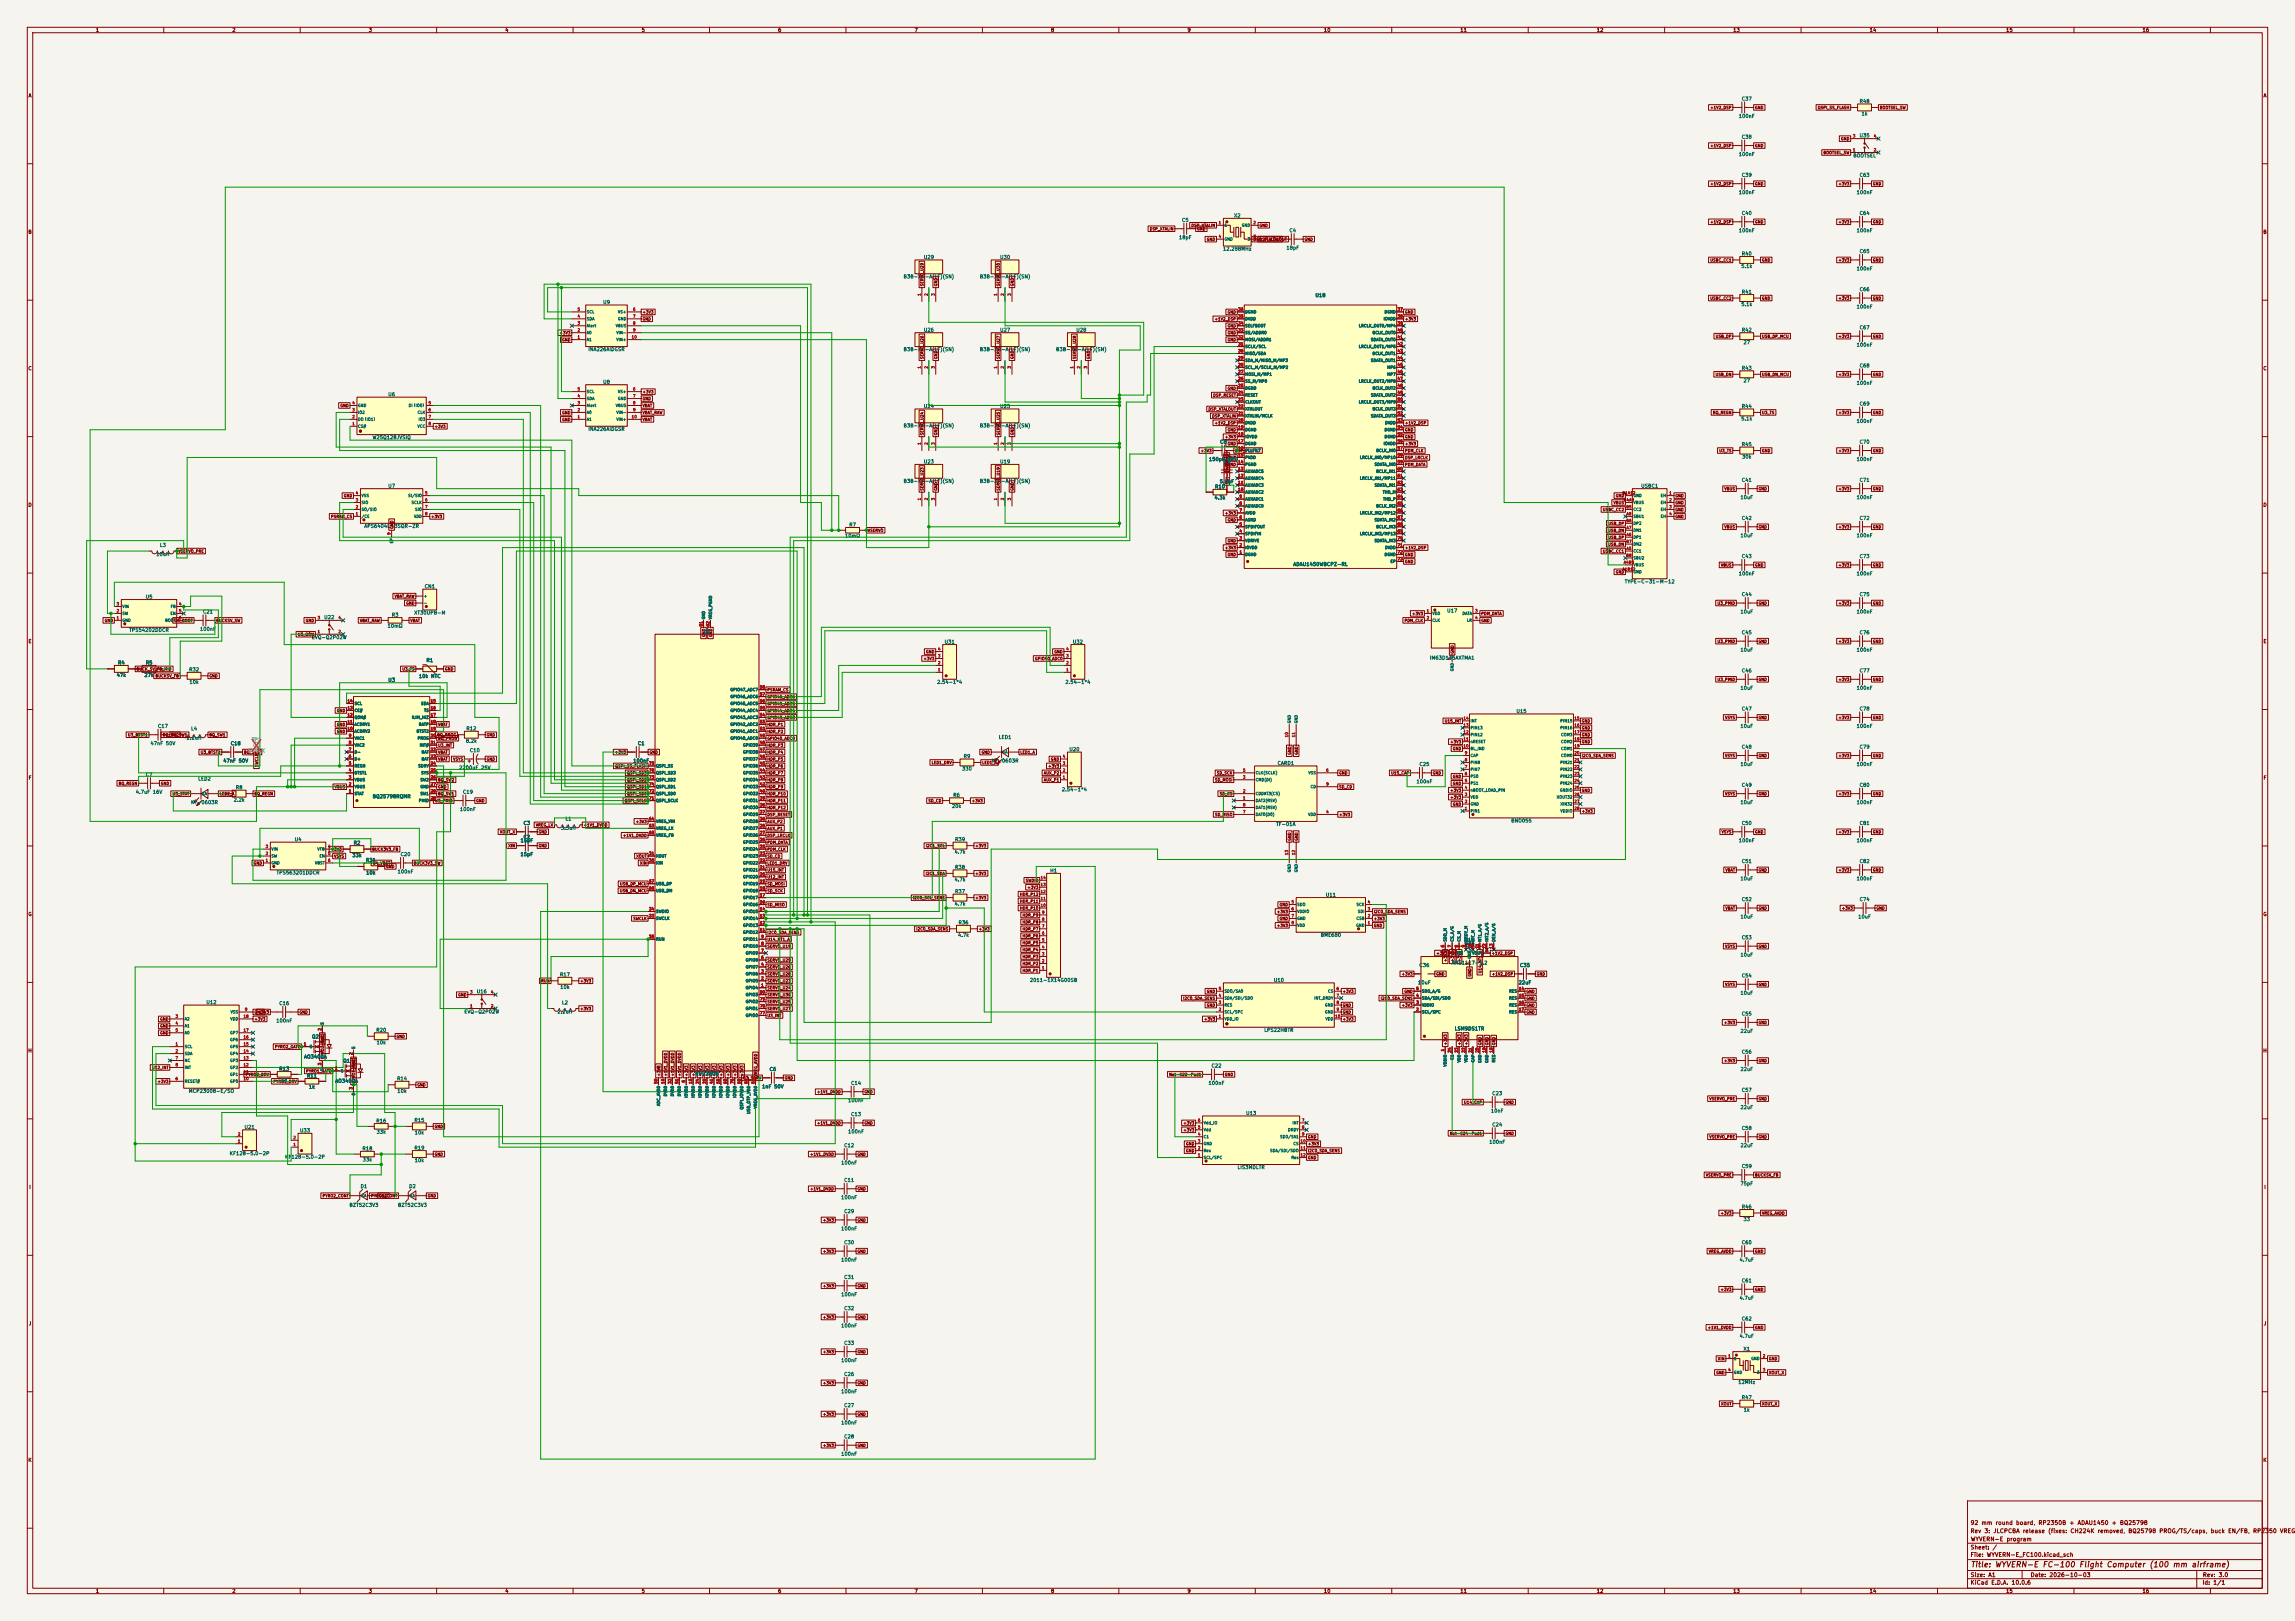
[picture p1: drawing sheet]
<svg xmlns="http://www.w3.org/2000/svg" width="841mm" height="594mm" viewBox="0 0 841 594" stroke-linecap="round" stroke-linejoin="round" font-family="sans-serif">
<defs><g id="words">
<text font-size="2" fill="#840000" x="722" y="574.8">Title: WYVERN-E FC-100 Flight Computer (100 mm airframe)</text>
<g font-size="1.5" fill="#840000">
<text x="721.9" y="562.1">Rev 3: JLCPCBA release (fixes: CH224K removed, BQ25798 PROG/TS/caps, buck EN/FB, RP2350 VREG/</text>
<text x="721.9" y="559.1">92 mm round board, RP2350B + ADAU1450 + BQ25798</text>
<text x="721.9" y="568.1">Sheet: /</text>
<text x="722" y="565.1">WYVERN-E program</text>
<text x="721.9" y="570.8">File: WYVERN-E_FC100.kicad_sch</text>
<text x="721.9" y="581">KiCad E.D.A. 10.0.6</text>
<text x="721.9" y="578.2">Size: A1</text>
<text x="743.9" y="578.2">Date: 2026-10-03</text>
<text x="806.9" y="581">Id: 1/1</text>
<text x="807" y="578.2">Rev: 3.0</text>
</g>
<g font-size="1.3" fill="#840000">
<text x="35" y="12">1</text>
<text x="85" y="12">2</text>
<text x="135" y="12">3</text>
<text x="185" y="12">4</text>
<text x="235" y="12">5</text>
<text x="285" y="12">6</text>
<text x="335" y="12">7</text>
<text x="385" y="12">8</text>
<text x="435" y="12">9</text>
<text x="485" y="12">10</text>
<text x="535" y="12">11</text>
<text x="585" y="12">12</text>
<text x="635" y="12">13</text>
<text x="685" y="12">14</text>
<text x="735" y="12">15</text>
<text x="785" y="12">16</text>
<text x="10.3" y="36">A</text>
<text x="829.3" y="36">A</text>
<text x="10.2" y="86">B</text>
<text x="829.2" y="86">B</text>
<text x="10.2" y="136">C</text>
<text x="829.2" y="136">C</text>
<text x="10.2" y="186">D</text>
<text x="829.2" y="186">D</text>
<text x="10.3" y="236">E</text>
<text x="829.3" y="236">E</text>
<text x="10.3" y="286">F</text>
<text x="829.3" y="286">F</text>
<text x="10.2" y="336">G</text>
<text x="829.2" y="336">G</text>
<text x="10.2" y="386">H</text>
<text x="829.2" y="386">H</text>
<text x="10.6" y="436">I</text>
<text x="829.6" y="436">I</text>
<text x="10.4" y="486">J</text>
<text x="829.4" y="486">J</text>
<text x="10.2" y="536">K</text>
<text x="829.2" y="536">K</text>
<text x="35" y="584">1</text>
<text x="85" y="584">2</text>
<text x="135" y="584">3</text>
<text x="185" y="584">4</text>
<text x="235" y="584">5</text>
<text x="285" y="584">6</text>
<text x="335" y="584">7</text>
<text x="385" y="584">8</text>
<text x="435" y="584">9</text>
<text x="485" y="584">10</text>
<text x="535" y="584">11</text>
<text x="585" y="584">12</text>
<text x="635" y="584">13</text>
<text x="685" y="584">14</text>
<text x="735" y="584">15</text>
<text x="785" y="584">16</text>
</g>
<g font-size="1.3" fill="#006464">
<text x="638.1" y="37.2">C37</text>
<text x="681.3" y="38">R48</text>
<text x="637" y="43.5">100nF</text>
<text x="682" y="42.6">1k</text>
<text x="638.1" y="51.1">C38</text>
<text x="681.3" y="50.6">U35</text>
<text x="637" y="57.5">100nF</text>
<text x="679" y="58">BOOTSEL</text>
<text x="638.1" y="65.1">C39</text>
<text x="681.3" y="65.1">C63</text>
<text x="637" y="71.4">100nF</text>
<text x="680.2" y="71.4">100nF</text>
<text x="433" y="81.6">C5</text>
<text x="452.1" y="80">X2</text>
<text x="638.1" y="79.1">C40</text>
<text x="681.3" y="79.1">C64</text>
<text x="431.9" y="88">18pF</text>
<text x="472.3" y="85.4">C4</text>
<text x="637" y="85.4">100nF</text>
<text x="680.2" y="85.4">100nF</text>
<text x="338.4" y="95.2">U29</text>
<text x="366.3" y="95.2">U30</text>
<text x="448" y="92.1">12.288MHz</text>
<text x="471.3" y="91.8">18pF</text>
<text x="638.1" y="93.9">R40</text>
<text x="681.3" y="93">C65</text>
<text x="637.9" y="98.5">5.1k</text>
<text x="680.2" y="99.4">100nF</text>
<text x="330.9" y="102.3">B3B-XH-A(LF)(SN)</text>
<text x="358.9" y="102.3">B3B-XH-A(LF)(SN)</text>
<text x="638.1" y="107.9">R41</text>
<text x="681.3" y="107">C66</text>
<text x="220.9" y="111.7">U9</text>
<text x="481.9" y="109.2">U18</text>
<text x="637.9" y="112.5">5.1k</text>
<text x="680.2" y="113.4">100nF</text>
<text x="338.4" y="121.9">U26</text>
<text x="366.3" y="121.9">U27</text>
<text x="394.2" y="121.9">U28</text>
<text x="638.1" y="121.9">R42</text>
<text x="681.3" y="121">C67</text>
<text x="215.4" y="129">INA226AIDGSR</text>
<text x="330.9" y="129">B3B-XH-A(LF)(SN)</text>
<text x="358.9" y="129">B3B-XH-A(LF)(SN)</text>
<text x="386.8" y="129">B3B-XH-A(LF)(SN)</text>
<text x="638.7" y="126.4">27</text>
<text x="680.2" y="127.3">100nF</text>
<text x="638.1" y="135.8">R43</text>
<text x="681.3" y="134.9">C68</text>
<text x="220.9" y="140.9">U8</text>
<text x="638.7" y="140.4">27</text>
<text x="680.2" y="141.3">100nF</text>
<text x="142.1" y="145.5">U6</text>
<text x="338.4" y="149.8">U24</text>
<text x="366.3" y="149.8">U25</text>
<text x="638.1" y="149.8">R44</text>
<text x="681.3" y="148.9">C69</text>
<text x="637.9" y="154.4">5.1k</text>
<text x="680.2" y="155.3">100nF</text>
<text x="136.4" y="161.2">W25Q128JVSIQ</text>
<text x="215.4" y="158.2">INA226AIDGSR</text>
<text x="330.9" y="156.9">B3B-XH-A(LF)(SN)</text>
<text x="358.9" y="156.9">B3B-XH-A(LF)(SN)</text>
<text x="446.9" y="162.9">C8</text>
<text x="638.1" y="163.8">R45</text>
<text x="681.3" y="162.9">C70</text>
<text x="338.4" y="170.1">U23</text>
<text x="366.3" y="170.1">U19</text>
<text x="442.9" y="169.2">150pF</text>
<text x="448.2" y="170">C9</text>
<text x="449.7" y="169.2">NP0</text>
<text x="638.2" y="168.3">30k</text>
<text x="680.2" y="169.2">100nF</text>
<text x="142.1" y="179">U7</text>
<text x="330.9" y="177.2">B3B-XH-A(LF)(SN)</text>
<text x="358.9" y="177.2">B3B-XH-A(LF)(SN)</text>
<text x="445.1" y="179.3">R10</text>
<text x="446.8" y="177.4">5.6nF</text>
<text x="601.2" y="179">USBC1</text>
<text x="638.1" y="176.9">C41</text>
<text x="681.3" y="176.9">C71</text>
<text x="444.9" y="183.3">4.3k</text>
<text x="637.6" y="183.2">10uF</text>
<text x="680.2" y="183.2">100nF</text>
<text x="638.1" y="190.8">C42</text>
<text x="681.3" y="190.8">C72</text>
<text x="133.3" y="193.7">APS6404L-3SQR-ZR</text>
<text x="309.5" y="197.3">10mΩ</text>
<text x="311.1" y="193.2">R7</text>
<text x="637.6" y="197.2">10uF</text>
<text x="680.2" y="197.2">100nF</text>
<text x="58.4" y="200.7">L3</text>
<text x="57.1" y="204">10uH</text>
<text x="473.8" y="207.7">ADAU1450WBCPZ-RL</text>
<text x="638.1" y="204.8">C43</text>
<text x="681.3" y="204.8">C73</text>
<text x="155.4" y="215.8">CN1</text>
<text x="595.2" y="214.1">TYPE-C-31-M-12</text>
<text x="637" y="211.1">100nF</text>
<text x="680.2" y="211.1">100nF</text>
<text x="53.2" y="219.7">U5</text>
<text x="638.1" y="218.8">C44</text>
<text x="681.3" y="218.8">C75</text>
<text x="74.2" y="225.1">C21</text>
<text x="118.6" y="227.1">U22</text>
<text x="143.4" y="226.3">R3</text>
<text x="151.6" y="225.5">XT30UPB-M</text>
<text x="530.1" y="224.7">U17</text>
<text x="637.6" y="225.1">10uF</text>
<text x="680.2" y="225.1">100nF</text>
<text x="47.2" y="231.8">TPS54202DDCR</text>
<text x="73.1" y="231.5">100nF</text>
<text x="141.9" y="230.3">10mΩ</text>
<text x="257.7" y="232.4">U1</text>
<text x="638.1" y="232.7">C45</text>
<text x="681.3" y="232.7">C76</text>
<text x="114.1" y="234.5">EVQ-Q2P02W</text>
<text x="346" y="236.2">U31</text>
<text x="393" y="236.2">U32</text>
<text x="637.6" y="239.1">10uF</text>
<text x="680.2" y="239.1">100nF</text>
<text x="43.1" y="243.8">R4</text>
<text x="53.2" y="243.8">R5</text>
<text x="156.1" y="242.9">R1</text>
<text x="523.8" y="242">IM63D135AXTMA1</text>
<text x="42.6" y="248.4">47k</text>
<text x="52.8" y="248.4">27k</text>
<text x="69.1" y="246.3">R32</text>
<text x="69.3" y="250.9">10k</text>
<text x="142.1" y="250.1">U3</text>
<text x="153.4" y="248.7">10k NTC</text>
<text x="343.3" y="250.9">2.54-1*4</text>
<text x="390.2" y="250.9">2.54-1*4</text>
<text x="638.1" y="246.7">C46</text>
<text x="681.3" y="246.7">C77</text>
<text x="637.6" y="253.1">10uF</text>
<text x="680.2" y="253.1">100nF</text>
<text x="555.5" y="261.6">U15</text>
<text x="638.1" y="260.7">C47</text>
<text x="681.3" y="260.7">C78</text>
<text x="57.7" y="267">C17</text>
<text x="69.9" y="268">L4</text>
<text x="170.7" y="267.9">R12</text>
<text x="637.6" y="267">10uF</text>
<text x="680.2" y="267">100nF</text>
<text x="55" y="273.4">47nF 50V</text>
<text x="68.2" y="271.3">2.2uH</text>
<text x="84.4" y="273.4">C18</text>
<text x="170.6" y="272.5">8.2k</text>
<text x="172" y="275.9">C10</text>
<text x="233.6" y="273.4">C1</text>
<text x="365.8" y="271.1">LED1</text>
<text x="391.7" y="275.5">U20</text>
<text x="638.1" y="274.6">C48</text>
<text x="681.3" y="274.6">C79</text>
<text x="81.7" y="279.7">47nF 50V</text>
<text x="231.9" y="279.7">100nF</text>
<text x="353" y="278.1">R9</text>
<text x="363.2" y="279.7">KT-0603R</text>
<text x="468" y="280.6">CARD1</text>
<text x="520" y="281">C25</text>
<text x="637.6" y="281">10uF</text>
<text x="680.2" y="281">100nF</text>
<text x="53.2" y="284.8">C7</text>
<text x="72.5" y="286.3">LED2</text>
<text x="168.1" y="282.3">2200uF 25V</text>
<text x="352.4" y="282.6">330</text>
<text x="518.9" y="287.3">100nF</text>
<text x="49.6" y="291.2">4.7uF 16V</text>
<text x="86.3" y="289.5">R8</text>
<text x="136.4" y="292.8">BQ25798RQMR</text>
<text x="169.5" y="291.2">C19</text>
<text x="349.2" y="292.3">R6</text>
<text x="389" y="290.3">2.54-1*4</text>
<text x="638.1" y="288.6">C49</text>
<text x="681.3" y="288.6">C80</text>
<text x="69.8" y="295">KT-0603R</text>
<text x="85.5" y="294.1">2.2k</text>
<text x="168.4" y="297.5">100nF</text>
<text x="348.7" y="296.4">20k</text>
<text x="637.6" y="295">10uF</text>
<text x="680.2" y="295">100nF</text>
<text x="191.7" y="302.6">C3</text>
<text x="205.4" y="304.4">3.3uH</text>
<text x="207" y="301">L1</text>
<text x="467.5" y="303">TF-01A</text>
<text x="553.6" y="301.7">BNO055</text>
<text x="638.1" y="302.6">C50</text>
<text x="681.3" y="302.6">C81</text>
<text x="107.8" y="308.6">U4</text>
<text x="129.4" y="309.8">R2</text>
<text x="190.6" y="308.9">15pF</text>
<text x="191.7" y="307.7">C2</text>
<text x="349.8" y="308.6">R39</text>
<text x="637" y="308.9">100nF</text>
<text x="680.2" y="308.9">100nF</text>
<text x="129" y="314.4">33k</text>
<text x="133.9" y="316.2">R31</text>
<text x="146.6" y="314">C20</text>
<text x="190.6" y="314">15pF</text>
<text x="349.6" y="313.1">4.7k</text>
<text x="638.1" y="316.6">C51</text>
<text x="681.3" y="316.6">C82</text>
<text x="101.2" y="320.7">TPS563201DDCR</text>
<text x="134" y="320.7">10k</text>
<text x="145.5" y="320.4">100nF</text>
<text x="349.6" y="323.3">4.7k</text>
<text x="349.8" y="318.7">R38</text>
<text x="384.7" y="320">H1</text>
<text x="637.6" y="322.9">10uF</text>
<text x="680.2" y="322.9">100nF</text>
<text x="349.8" y="327.6">R37</text>
<text x="485.7" y="328.9">U11</text>
<text x="349.6" y="332.2">4.7k</text>
<text x="638.1" y="330.5">C52</text>
<text x="681.3" y="330.5">C74</text>
<text x="351.1" y="339">R36</text>
<text x="637.6" y="336.9">10uF</text>
<text x="680.8" y="336.9">10uF</text>
<text x="350.9" y="343.6">4.7k</text>
<text x="483.8" y="343.6">BME680</text>
<text x="536.5" y="346.7">U34</text>
<text x="536.5" y="345.4">U14</text>
<text x="638.1" y="344.5">C53</text>
<text x="531.8" y="353.8">AMS1117-1.2</text>
<text x="637.6" y="350.8">10uF</text>
<text x="205" y="358.1">R17</text>
<text x="520" y="354.7">C36</text>
<text x="556.8" y="354.7">C35</text>
<text x="638.1" y="358.5">C54</text>
<text x="174.5" y="364.3">U16</text>
<text x="205.2" y="362.7">10k</text>
<text x="377.2" y="360.1">2011-1X14G00SB</text>
<text x="466.6" y="360.1">U10</text>
<text x="519.5" y="361">10uF</text>
<text x="556.3" y="361">22uF</text>
<text x="637.6" y="364.8">10uF</text>
<text x="75.5" y="368.2">U12</text>
<text x="102.2" y="368.6">C16</text>
<text x="170" y="371.7">EVQ-Q2P02W</text>
<text x="204.1" y="371.7">2.2uH</text>
<text x="205.8" y="368.4">L2</text>
<text x="101.1" y="375">100nF</text>
<text x="532.9" y="377.9">LSM9DS1TR</text>
<text x="638.1" y="372.4">C55</text>
<text x="114.2" y="380.8">Q2</text>
<text x="137.7" y="378.4">R20</text>
<text x="137.8" y="383">10k</text>
<text x="463.1" y="378.4">LPS22HBTR</text>
<text x="637.6" y="378.8">22uF</text>
<text x="111.3" y="388.2">AO3400A</text>
<text x="125.6" y="389.7">Q1</text>
<text x="638.1" y="386.4">C56</text>
<text x="102.2" y="392.6">R13</text>
<text x="112.3" y="395.2">R11</text>
<text x="254.6" y="394.4">RP2350B</text>
<text x="281.8" y="392.8">C6</text>
<text x="443.8" y="391.5">C22</text>
<text x="637.6" y="392.8">22uF</text>
<text x="69" y="400.8">MCP23008-E/SO</text>
<text x="102.9" y="396.7">1k</text>
<text x="113.1" y="399.2">1k</text>
<text x="122.7" y="397.1">AO3400A</text>
<text x="145.3" y="396.2">R14</text>
<text x="145.5" y="400.8">10k</text>
<text x="279.1" y="399.1">1nF 50V</text>
<text x="311.7" y="397.8">C14</text>
<text x="442.7" y="397.8">100nF</text>
<text x="546.7" y="401.6">C23</text>
<text x="638.1" y="400.4">C57</text>
<text x="310.6" y="404.2">100nF</text>
<text x="546.2" y="408">10nF</text>
<text x="637.6" y="406.7">22uF</text>
<text x="89.4" y="414">U21</text>
<text x="137.7" y="411.7">R16</text>
<text x="151.7" y="411.4">R15</text>
<text x="311.7" y="409.3">C13</text>
<text x="456.5" y="408.9">U13</text>
<text x="546.7" y="413.1">C24</text>
<text x="109.8" y="415.2">U33</text>
<text x="137.8" y="415.7">33k</text>
<text x="151.8" y="416">10k</text>
<text x="310.6" y="415.6">100nF</text>
<text x="545.6" y="419.4">100nF</text>
<text x="638.1" y="414.3">C58</text>
<text x="84" y="423.6">KF128-5.0-2P</text>
<text x="104.3" y="424.9">KF128-5.0-2P</text>
<text x="132.6" y="421.8">R18</text>
<text x="132.8" y="425.9">33k</text>
<text x="151.7" y="421.6">R19</text>
<text x="309.2" y="420.7">C12</text>
<text x="637.6" y="420.7">22uF</text>
<text x="151.8" y="426.2">10k</text>
<text x="308.1" y="427">100nF</text>
<text x="453.3" y="428.7">LIS3MDLTR</text>
<text x="638.1" y="428.3">C59</text>
<text x="132" y="435.7">D1</text>
<text x="149.8" y="435.7">D2</text>
<text x="309.2" y="433.4">C11</text>
<text x="637.6" y="434.7">75pF</text>
<text x="127.9" y="442.5">BZT52C3V3</text>
<text x="145.7" y="442.5">BZT52C3V3</text>
<text x="308.1" y="439.7">100nF</text>
<text x="638.1" y="443.2">R46</text>
<text x="309.2" y="444.8">C29</text>
<text x="638.7" y="447.7">33</text>
<text x="308.1" y="451.2">100nF</text>
<text x="309.2" y="456.3">C30</text>
<text x="638.1" y="456.3">C60</text>
<text x="308.1" y="462.6">100nF</text>
<text x="637.3" y="462.6">4.7uF</text>
<text x="309.2" y="469">C31</text>
<text x="638.1" y="470.2">C61</text>
<text x="308.1" y="475.3">100nF</text>
<text x="637.3" y="476.6">4.7uF</text>
<text x="309.2" y="480.4">C32</text>
<text x="638.1" y="484.2">C62</text>
<text x="308.1" y="486.7">100nF</text>
<text x="637.3" y="490.5">4.7uF</text>
<text x="309.2" y="493.1">C33</text>
<text x="638.7" y="495.2">X1</text>
<text x="308.1" y="499.4">100nF</text>
<text x="309.2" y="504.5">C26</text>
<text x="636.8" y="507.4">12MHz</text>
<text x="308.1" y="510.9">100nF</text>
<text x="309.2" y="515.9">C27</text>
<text x="638.1" y="513">R47</text>
<text x="638.8" y="517.6">1k</text>
<text x="308.1" y="522.3">100nF</text>
<text x="309.2" y="527.4">C28</text>
<text x="308.1" y="533.7">100nF</text>
</g>
<g font-size="1.3" fill="#939391">
<text x="92.1" y="272">TP1</text>
<text x="90.7" y="276">SWCLK</text>
</g>
<g font-size="1" fill="#840000">
<text x="626.6" y="40.2">+1V2_DSP</text>
<text x="643" y="40.2">GND</text>
<text x="666" y="40.2">QSPI_SS_FLASH</text>
<text x="688.7" y="40.2">BOOTSEL_SW</text>
<text x="674.5" y="51.6">GND</text>
<text x="626.6" y="54.2">+1V2_DSP</text>
<text x="643" y="54.2">GND</text>
<text x="668.1" y="56.7">BOOTSEL_SW</text>
<text x="626.6" y="68.2">+1V2_DSP</text>
<text x="643" y="68.2">GND</text>
<text x="673.5" y="68.2">+3V3</text>
<text x="686.2" y="68.2">GND</text>
<text x="436.4" y="83.4">DSP_XTALIN</text>
<text x="461.4" y="83.4">GND</text>
<text x="626.6" y="82.1">+1V2_DSP</text>
<text x="643" y="82.1">GND</text>
<text x="673.5" y="82.1">+3V3</text>
<text x="686.2" y="82.1">GND</text>
<text x="421.2" y="84.7">DSP_XTALIN</text>
<text x="438.5" y="84.7">GND</text>
<text x="442.1" y="88.5">GND</text>
<text x="461.4" y="88.5">DSP_XTALOUT</text>
<text x="477.9" y="88.5">GND</text>
<text x="626.6" y="96.1">USBC_CC1</text>
<text x="645.5" y="96.1">GND</text>
<text x="673.5" y="96.1">+3V3</text>
<text x="686.2" y="96.1">GND</text>
<text x="338.7" y="105" transform="rotate(-90 338.7 105)">SERVO_U29</text>
<text x="343.7" y="105" transform="rotate(-90 343.7 105)">GND</text>
<text x="366.6" y="105" transform="rotate(-90 366.6 105)">SERVO_U30</text>
<text x="371.7" y="105" transform="rotate(-90 371.7 105)">GND</text>
<text x="626.6" y="110.1">USBC_CC2</text>
<text x="645.5" y="110.1">GND</text>
<text x="673.5" y="110.1">+3V3</text>
<text x="686.2" y="110.1">GND</text>
<text x="235.3" y="117.7">GND</text>
<text x="235.3" y="115.1">+3V3</text>
<text x="445" y="117.7">+1V2_DSP</text>
<text x="449.7" y="115.1">GND</text>
<text x="514.7" y="115.1">GND</text>
<text x="514.7" y="117.7">+3V3</text>
<text x="204.9" y="122.8">+3V3</text>
<text x="205.9" y="125.3">GND</text>
<text x="449.7" y="120.2">GND</text>
<text x="449.7" y="122.8">GND</text>
<text x="449.7" y="125.3">GND</text>
<text x="628.6" y="124">USB_DP</text>
<text x="645.5" y="124">USB_DP_MCU</text>
<text x="673.5" y="124">+3V3</text>
<text x="686.2" y="124">GND</text>
<text x="338.7" y="131.7" transform="rotate(-90 338.7 131.7)">SERVO_U26</text>
<text x="343.7" y="131.7" transform="rotate(-90 343.7 131.7)">GND</text>
<text x="366.6" y="131.7" transform="rotate(-90 366.6 131.7)">SERVO_U27</text>
<text x="371.7" y="131.7" transform="rotate(-90 371.7 131.7)">GND</text>
<text x="394.5" y="131.7" transform="rotate(-90 394.5 131.7)">SERVO_U28</text>
<text x="399.6" y="131.7" transform="rotate(-90 399.6 131.7)">GND</text>
<text x="449.7" y="143.1">GND</text>
<text x="628.5" y="138">USB_DN</text>
<text x="645.5" y="138">USB_DN_MCU</text>
<text x="673.5" y="138">+3V3</text>
<text x="686.2" y="138">GND</text>
<text x="124.6" y="149.4">GND</text>
<text x="235.3" y="144.4">+3V3</text>
<text x="235.3" y="146.9">GND</text>
<text x="235.3" y="149.4">VBAT</text>
<text x="444.4" y="145.6">DSP_RESET</text>
<text x="205.9" y="152">GND</text>
<text x="205.9" y="154.5">GND</text>
<text x="235.3" y="152">VBAT_RAW</text>
<text x="235.3" y="154.5">VBAT</text>
<text x="442.7" y="150.7">DSP_XTALOUT</text>
<text x="444.1" y="153.2">DSP_XTALIN</text>
<text x="445" y="155.8">+1V2_DSP</text>
<text x="514.7" y="155.8">+1V2_DSP</text>
<text x="627.5" y="152">BQ_REGN</text>
<text x="645.5" y="152">U3_TS</text>
<text x="673.5" y="152">+3V3</text>
<text x="686.2" y="152">GND</text>
<text x="159.1" y="157.1">+3V3</text>
<text x="338.7" y="159.6" transform="rotate(-90 338.7 159.6)">SERVO_U24</text>
<text x="343.7" y="159.6" transform="rotate(-90 343.7 159.6)">GND</text>
<text x="366.6" y="159.6" transform="rotate(-90 366.6 159.6)">SERVO_U25</text>
<text x="371.7" y="159.6" transform="rotate(-90 371.7 159.6)">GND</text>
<text x="448.7" y="160.9">+3V3</text>
<text x="449.7" y="158.3">GND</text>
<text x="514.7" y="158.3">GND</text>
<text x="514.7" y="160.9">GND</text>
<text x="439.9" y="165.9">+3V3</text>
<text x="449.7" y="163.4">GND</text>
<text x="452.5" y="165.9">DSP_PLLFILT</text>
<text x="514.7" y="165.9">PDM_CLK</text>
<text x="514.7" y="163.4">+3V3</text>
<text x="629.9" y="165.9">U3_TS</text>
<text x="645.5" y="165.9">GND</text>
<text x="673.5" y="165.9">+3V3</text>
<text x="686.2" y="165.9">GND</text>
<text x="449.7" y="171">GND</text>
<text x="450.4" y="172.3" transform="rotate(-90 450.4 172.3)">+3V3</text>
<text x="514.7" y="168.5">DSP_LRCLK</text>
<text x="514.7" y="171">PDM_DATA</text>
<text x="338.7" y="180" transform="rotate(-90 338.7 180)">SERVO_U23</text>
<text x="343.7" y="180" transform="rotate(-90 343.7 180)">GND</text>
<text x="366.6" y="180" transform="rotate(-90 366.6 180)">SERVO_U19</text>
<text x="371.7" y="180" transform="rotate(-90 371.7 180)">GND</text>
<text x="450.4" y="177.4" transform="rotate(-90 450.4 177.4)">Net-C9-Pad2</text>
<text x="631.8" y="179.9">VBUS</text>
<text x="644.3" y="179.9">GND</text>
<text x="673.5" y="179.9">+3V3</text>
<text x="686.2" y="179.9">GND</text>
<text x="125.9" y="182.5">GND</text>
<text x="591.1" y="185">VBUS</text>
<text x="592" y="182.5">GND</text>
<text x="613.8" y="182.5">GND</text>
<text x="613.8" y="185">GND</text>
<text x="121.2" y="190.1">PSRAM_CS</text>
<text x="157.9" y="190.1">+3V3</text>
<text x="448.7" y="188.8">+3V3</text>
<text x="449.7" y="191.3">GND</text>
<text x="587.2" y="187.5">USBC_CC2</text>
<text x="613.8" y="190.1">GND</text>
<text x="613.8" y="187.5">GND</text>
<text x="144.4" y="193.9" transform="rotate(-90 144.4 193.9)">GND</text>
<text x="317.9" y="195.2">VSERVO</text>
<text x="589.1" y="195.2">USB_DN</text>
<text x="589.2" y="197.7">USB_DP</text>
<text x="589.2" y="192.6">USB_DP</text>
<text x="631.8" y="193.9">VBUS</text>
<text x="644.3" y="193.9">GND</text>
<text x="673.5" y="193.9">+3V3</text>
<text x="686.2" y="193.9">GND</text>
<text x="65.1" y="202.8">VSERVO_PRE</text>
<text x="448.7" y="201.5">+3V3</text>
<text x="449.7" y="199">GND</text>
<text x="514.7" y="201.5">+1V2_DSP</text>
<text x="587.2" y="202.8">USBC_CC1</text>
<text x="589.1" y="200.2">USB_DN</text>
<text x="449.7" y="204">GND</text>
<text x="514.7" y="204">GND</text>
<text x="514.7" y="206.6">GND</text>
<text x="630.5" y="207.9">VBUS</text>
<text x="643" y="207.9">GND</text>
<text x="673.5" y="207.9">+3V3</text>
<text x="686.2" y="207.9">GND</text>
<text x="592" y="210.4">GND</text>
<text x="144.5" y="219.3">VBAT_RAW</text>
<text x="148.7" y="221.8">GND</text>
<text x="629.2" y="221.8">U3_PMID</text>
<text x="644.3" y="221.8">GND</text>
<text x="673.5" y="221.8">+3V3</text>
<text x="686.2" y="221.8">GND</text>
<text x="517.3" y="225.6">+3V3</text>
<text x="542.7" y="225.6">PDM_DATA</text>
<text x="38.2" y="228.2">GND</text>
<text x="63.8" y="228.2">U5_BOOT</text>
<text x="79.1" y="228.2">BUCKSV_SW</text>
<text x="109" y="233.3">U3_QON</text>
<text x="111.9" y="228.2">GND</text>
<text x="131.8" y="228.2">VBAT_RAW</text>
<text x="150.2" y="228.2">VBAT</text>
<text x="258.7" y="233.5" transform="rotate(-90 258.7 233.5)">GND</text>
<text x="261.2" y="233.5" transform="rotate(-90 261.2 233.5)">GND</text>
<text x="514.6" y="228.2">PDM_CLK</text>
<text x="542.7" y="228.2">GND</text>
<text x="339.2" y="239.6">GND</text>
<text x="386.2" y="239.6">GND</text>
<text x="533" y="239.6" transform="rotate(-90 533 239.6)">GND</text>
<text x="629.2" y="235.8">U3_PMID</text>
<text x="644.3" y="235.8">GND</text>
<text x="673.5" y="235.8">+3V3</text>
<text x="686.2" y="235.8">GND</text>
<text x="49.9" y="246">BUCK_SV_FB_MID</text>
<text x="147.3" y="246">U3_TS</text>
<text x="162.9" y="246">GND</text>
<text x="338.3" y="242.1">+3V3</text>
<text x="379.1" y="242.1">GPIO40_ADC0</text>
<text x="56.8" y="248.5">BUCKSV_FB</text>
<text x="76.6" y="248.5">GND</text>
<text x="629.2" y="249.8">U3_PMID</text>
<text x="644.3" y="249.8">GND</text>
<text x="673.5" y="249.8">+3V3</text>
<text x="686.2" y="249.8">GND</text>
<text x="281" y="253.6">PSRAM_CS</text>
<text x="281" y="256.1">GPIO46_ADC6</text>
<text x="123.3" y="261.2">GND</text>
<text x="281" y="258.7">GPIO45_ADC5</text>
<text x="281" y="263.7">GPIO43_ADC3</text>
<text x="281" y="261.2">GPIO44_ADC4</text>
<text x="632" y="263.7">VSYS</text>
<text x="644.3" y="263.7">GND</text>
<text x="673.5" y="263.7">+3V3</text>
<text x="686.2" y="263.7">GND</text>
<text x="123.3" y="266.3">GND</text>
<text x="123.3" y="268.8">GND</text>
<text x="160.4" y="266.3">VBAT</text>
<text x="281" y="268.8">HDR_P2</text>
<text x="281" y="266.3">HDR_P1</text>
<text x="529.3" y="265">U15_INT</text>
<text x="579.5" y="265">GND</text>
<text x="579.5" y="267.5">GND</text>
<text x="46.7" y="270.1">U3_BTST1</text>
<text x="59.5" y="270.1">BQ_SW2</text>
<text x="62.6" y="270.1">BQ_SW1</text>
<text x="76.6" y="270.1">BQ_SW1</text>
<text x="160.4" y="271.4">BQ_PROG</text>
<text x="160.4" y="273.9">U3_INT</text>
<text x="178.2" y="270.1">GND</text>
<text x="281" y="273.9">HDR_P3</text>
<text x="281" y="271.4">GPIO40_ADC0</text>
<text x="531.3" y="272.6">+3V3</text>
<text x="532.3" y="275.2">GND</text>
<text x="579.5" y="270.1">GND</text>
<text x="579.5" y="272.6">GND</text>
<text x="73.4" y="276.4">U3_BTST2</text>
<text x="89.3" y="276.4">BQ_SW2</text>
<text x="94.8" y="281.2" transform="rotate(-90 94.8 281.2)">SWCLK</text>
<text x="160.4" y="279">VBAT</text>
<text x="160.4" y="276.4">VBAT</text>
<text x="165.9" y="279">VSYS</text>
<text x="178.2" y="279">GND</text>
<text x="225.2" y="276.4">+3V3</text>
<text x="225.3" y="281.5">QSPI_SS_FLASH</text>
<text x="237.9" y="276.4">GND</text>
<text x="281" y="281.5">HDR_P6</text>
<text x="281" y="279">HDR_P5</text>
<text x="281" y="276.4">HDR_P4</text>
<text x="341.3" y="280.2">LED1_DRV</text>
<text x="359.5" y="276.4">GND</text>
<text x="359.8" y="280.2">LED1_A</text>
<text x="373.8" y="276.4">LED1_A</text>
<text x="384" y="281.5">+3V3</text>
<text x="384.9" y="279">GND</text>
<text x="473.3" y="276.7" transform="rotate(-90 473.3 276.7)">GND</text>
<text x="475.8" y="276.7" transform="rotate(-90 475.8 276.7)">GND</text>
<text x="579.5" y="277.7">I2C0_SDA_SENS</text>
<text x="632" y="277.7">VSYS</text>
<text x="644.3" y="277.7">GND</text>
<text x="673.5" y="277.7">+3V3</text>
<text x="686.2" y="277.7">GND</text>
<text x="43.3" y="287.9">BQ_REGN</text>
<text x="58.8" y="287.9">GND</text>
<text x="160.4" y="286.6">BQ_SW2</text>
<text x="229.7" y="284.1">QSPI_SD3</text>
<text x="229.7" y="286.6">QSPI_SD2</text>
<text x="281" y="286.6">HDR_P8</text>
<text x="281" y="284.1">HDR_P7</text>
<text x="382.4" y="284.1">AUX_P2</text>
<text x="382.4" y="286.6">AUX_P1</text>
<text x="445.1" y="286.6">SD_MOSI</text>
<text x="445.8" y="284.1">SD_SCK</text>
<text x="490.6" y="284.1">GND</text>
<text x="509.6" y="284.1">U15_CAP</text>
<text x="524.9" y="284.1">GND</text>
<text x="532.3" y="285.3">GND</text>
<text x="532.3" y="287.9">GND</text>
<text x="63.1" y="291.7">U3_STAT</text>
<text x="80.4" y="291.7">LED2_A</text>
<text x="93.1" y="291.7">BQ_REGN</text>
<text x="122.5" y="289.1">VBUS</text>
<text x="160.4" y="291.7">BQ_SW1</text>
<text x="160.4" y="289.1">GND</text>
<text x="229.7" y="291.7">QSPI_SD0</text>
<text x="229.7" y="289.1">QSPI_SD1</text>
<text x="281" y="291.7">HDR_P10</text>
<text x="281" y="289.1">HDR_P9</text>
<text x="446.8" y="291.7">SD_CS</text>
<text x="490.6" y="289.1">SD_CD</text>
<text x="531.3" y="292.9">+3V3</text>
<text x="531.3" y="290.4">+3V3</text>
<text x="579.5" y="290.4">GND</text>
<text x="632" y="291.7">VSYS</text>
<text x="644.3" y="291.7">GND</text>
<text x="673.5" y="291.7">+3V3</text>
<text x="686.2" y="291.7">GND</text>
<text x="159.3" y="294.2">U3_PMID</text>
<text x="174.4" y="294.2">GND</text>
<text x="228.8" y="294.2">QSPI_SCLK</text>
<text x="281" y="299.3">DSP_RESET</text>
<text x="281" y="296.8">HDR_P12</text>
<text x="281" y="294.2">HDR_P11</text>
<text x="340.1" y="294.2">SD_CD</text>
<text x="356" y="294.2">+3V3</text>
<text x="445.1" y="299.3">SD_MISO</text>
<text x="490.6" y="299.3">+3V3</text>
<text x="532.3" y="295.5">GND</text>
<text x="579.5" y="298">+3V3</text>
<text x="183" y="305.6">XOUT_X</text>
<text x="196.2" y="303.1">VREG_LX</text>
<text x="197.2" y="305.6">GND</text>
<text x="213.7" y="303.1">+1V1_DVDD</text>
<text x="232.8" y="301.8">+3V3</text>
<text x="281" y="301.8">AUX_P2</text>
<text x="281" y="304.4">AUX_P1</text>
<text x="630.7" y="305.6">VSYS</text>
<text x="643" y="305.6">GND</text>
<text x="673.5" y="305.6">+3V3</text>
<text x="686.2" y="305.6">GND</text>
<text x="121.1" y="312">+3V3</text>
<text x="136.3" y="312">BUCK3V3_FB</text>
<text x="186.1" y="310.7">XIN</text>
<text x="197.2" y="310.7">GND</text>
<text x="228.2" y="306.9">+1V1_DVDD</text>
<text x="281" y="309.5">PDM_DATA</text>
<text x="281" y="306.9">DSP_LRCLK</text>
<text x="281" y="312">PDM_CLK</text>
<text x="339.1" y="310.7">I2C1_SCL</text>
<text x="357.2" y="310.7">+3V3</text>
<text x="473.3" y="308.2" transform="rotate(-90 473.3 308.2)">GND</text>
<text x="475.8" y="308.2" transform="rotate(-90 475.8 308.2)">GND</text>
<text x="92.8" y="317.1">GND</text>
<text x="122.3" y="314.5">VSYS</text>
<text x="136.5" y="317.1">U4_VBST</text>
<text x="151.5" y="317.1">BUCK3V3_SW</text>
<text x="233" y="314.5">XOUT</text>
<text x="234.4" y="317.1">XIN</text>
<text x="281" y="314.5">SD_CD</text>
<text x="281" y="317.1">LED1_DRV</text>
<text x="141.3" y="318.3">GND</text>
<text x="281" y="322.2">U12_INT</text>
<text x="281" y="319.6">U15_INT</text>
<text x="339.1" y="320.9">I2C1_SDA</text>
<text x="357.2" y="320.9">+3V3</text>
<text x="375.7" y="323.4">SWDIO</text>
<text x="632.2" y="319.6">VBAT</text>
<text x="644.3" y="319.6">GND</text>
<text x="673.5" y="319.6">+3V3</text>
<text x="686.2" y="319.6">GND</text>
<text x="227" y="327.2">USB_DN_MCU</text>
<text x="227" y="324.7">USB_DP_MCU</text>
<text x="281" y="327.2">SD_SCK</text>
<text x="281" y="324.7">SD_MOSI</text>
<text x="334.4" y="329.8">I2C0_SCL_SENS</text>
<text x="357.2" y="329.8">+3V3</text>
<text x="373.6" y="328.5">HDR_P12</text>
<text x="376.4" y="326">+3V3</text>
<text x="281" y="332.3">SD_MISO</text>
<text x="373.6" y="333.6">HDR_P10</text>
<text x="373.6" y="331">HDR_P11</text>
<text x="467.8" y="334.9">+3V3</text>
<text x="468.8" y="332.3">GND</text>
<text x="503.3" y="334.9">I2C0_SDA_SENS</text>
<text x="632.2" y="333.6">VBAT</text>
<text x="644.3" y="333.6">GND</text>
<text x="674.8" y="333.6">+3V3</text>
<text x="687.4" y="333.6">GND</text>
<text x="231.9" y="337.4">SWCLK</text>
<text x="335.6" y="341.2">I2C0_SDA_SENS</text>
<text x="358.5" y="341.2">+3V3</text>
<text x="374.6" y="338.7">HDR_P8</text>
<text x="374.6" y="336.1">HDR_P9</text>
<text x="374.6" y="341.2">HDR_P7</text>
<text x="467.8" y="339.9">+3V3</text>
<text x="468.8" y="337.4">GND</text>
<text x="503.3" y="339.9">GND</text>
<text x="503.3" y="337.4">+3V3</text>
<text x="281" y="342.5">I2C0_SDA_SENS</text>
<text x="281" y="347.6">SERVO_U19</text>
<text x="281" y="345">U14_NT1_A</text>
<text x="374.6" y="346.3">HDR_P5</text>
<text x="374.6" y="343.7">HDR_P6</text>
<text x="632" y="347.6">VSYS</text>
<text x="644.3" y="347.6">GND</text>
<text x="281" y="352.6">SERVO_U29</text>
<text x="374.6" y="353.9">HDR_P2</text>
<text x="374.6" y="348.8">HDR_P4</text>
<text x="374.6" y="351.4">HDR_P3</text>
<text x="526.2" y="350.1">+3V3</text>
<text x="530.4" y="352.6" transform="rotate(-90 530.4 352.6)">+3V3</text>
<text x="533" y="352.6" transform="rotate(-90 533 352.6)">+3V3</text>
<text x="535.5" y="352.6" transform="rotate(-90 535.5 352.6)">+3V3</text>
<text x="546.5" y="350.1">+1V2_DSP</text>
<text x="281" y="355.2">SERVO_U26</text>
<text x="281" y="357.7">SERVO_U28</text>
<text x="374.6" y="356.4">HDR_P1</text>
<text x="513.5" y="357.7">+3V3</text>
<text x="526.2" y="357.7">GND</text>
<text x="539.3" y="358" transform="rotate(-90 539.3 358)">GND</text>
<text x="543.1" y="356.8" transform="rotate(-90 543.1 356.8)">U14_NT1_A</text>
<text x="546.6" y="357.7">+1V2_DSP</text>
<text x="563" y="357.7">GND</text>
<text x="167.8" y="365.3">GND</text>
<text x="198.2" y="360.3">RUN</text>
<text x="212.5" y="360.3">+3V3</text>
<text x="281" y="360.3">SERVO_U23</text>
<text x="281" y="365.3">SERVO_U30</text>
<text x="281" y="362.8">SERVO_U24</text>
<text x="442.1" y="364.1">GND</text>
<text x="491.9" y="364.1">+3V3</text>
<text x="514.5" y="364.1">GND</text>
<text x="559.2" y="364.1">GND</text>
<text x="632" y="361.5">VSYS</text>
<text x="644.3" y="361.5">GND</text>
<text x="93.1" y="371.7">GND</text>
<text x="94.4" y="371.7">+3V3</text>
<text x="109.6" y="371.7">GND</text>
<text x="212.5" y="370.4">+3V3</text>
<text x="281" y="367.9">SERVO_U25</text>
<text x="281" y="370.4">SERVO_U27</text>
<text x="433.4" y="366.6">I2C0_SDA_SENS</text>
<text x="442.1" y="369.1">GND</text>
<text x="491.9" y="369.1">GND</text>
<text x="491.9" y="371.7">GND</text>
<text x="505.8" y="366.6">I2C0_SDA_SENS</text>
<text x="513.5" y="369.1">+3V3</text>
<text x="559.2" y="366.6">GND</text>
<text x="559.2" y="371.7">GND</text>
<text x="559.2" y="369.1">GND</text>
<text x="58.6" y="376.8">GND</text>
<text x="58.6" y="374.2">GND</text>
<text x="93.1" y="374.2">+3V3</text>
<text x="281" y="373">U3_INT</text>
<text x="441.1" y="374.2">+3V3</text>
<text x="491.9" y="374.2">+3V3</text>
<text x="631.6" y="375.5">+3V3</text>
<text x="644.3" y="375.5">GND</text>
<text x="58.6" y="379.3">GND</text>
<text x="119" y="382.1" transform="rotate(-90 119 382.1)">GND</text>
<text x="145.2" y="380.6">GND</text>
<text x="530.4" y="383.2" transform="rotate(-90 530.4 383.2)">+3V3</text>
<text x="535.5" y="383.2" transform="rotate(-90 535.5 383.2)">+3V3</text>
<text x="538.1" y="383.2" transform="rotate(-90 538.1 383.2)">+3V3</text>
<text x="543.1" y="383.2" transform="rotate(-90 543.1 383.2)">GND</text>
<text x="545.7" y="383.2" transform="rotate(-90 545.7 383.2)">GND</text>
<text x="548.2" y="383.2" transform="rotate(-90 548.2 383.2)">GND</text>
<text x="100.6" y="384.4">PYRO2_GATE</text>
<text x="119" y="388.2" transform="rotate(-90 119 388.2)">PYRO2_OUT</text>
<text x="631.6" y="389.5">+3V3</text>
<text x="644.3" y="389.5">GND</text>
<text x="55.6" y="392">U12_INT</text>
<text x="89.9" y="394.5">PYRO2_DRV</text>
<text x="112" y="393.3">PYRO1_GATE</text>
<text x="130.4" y="391" transform="rotate(-90 130.4 391)">GND</text>
<text x="242.1" y="394.6" transform="rotate(-90 242.1 394.6)">+3V3</text>
<text x="244.7" y="394.6" transform="rotate(-90 244.7 394.6)">+1V1_DVDD</text>
<text x="247.2" y="394.6" transform="rotate(-90 247.2 394.6)">+1V1_DVDD</text>
<text x="249.8" y="394.6" transform="rotate(-90 249.8 394.6)">+1V1_DVDD</text>
<text x="252.3" y="394.6" transform="rotate(-90 252.3 394.6)">+3V3</text>
<text x="254.8" y="394.6" transform="rotate(-90 254.8 394.6)">+3V3</text>
<text x="257.4" y="394.6" transform="rotate(-90 257.4 394.6)">+3V3</text>
<text x="259.9" y="394.6" transform="rotate(-90 259.9 394.6)">+3V3</text>
<text x="262.5" y="394.6" transform="rotate(-90 262.5 394.6)">+3V3</text>
<text x="265" y="394.6" transform="rotate(-90 265 394.6)">+3V3</text>
<text x="267.5" y="394.6" transform="rotate(-90 267.5 394.6)">+3V3</text>
<text x="270.1" y="394.6" transform="rotate(-90 270.1 394.6)">+3V3</text>
<text x="272.1" y="395.8">U3_SDRV</text>
<text x="272.6" y="394.6" transform="rotate(-90 272.6 394.6)">+3V3</text>
<text x="277.7" y="394.6" transform="rotate(-90 277.7 394.6)">VREG_AVDD</text>
<text x="287.4" y="395.8">GND</text>
<text x="428.3" y="394.5">Net-C22-Pad1</text>
<text x="448.7" y="394.5">GND</text>
<text x="57.6" y="397.1">+3V3</text>
<text x="100" y="397.1">PYRO1_DRV</text>
<text x="130.4" y="397.1" transform="rotate(-90 130.4 397.1)">PYRO1_OUT</text>
<text x="152.8" y="398.4">GND</text>
<text x="299.3" y="400.9">+1V1_DVDD</text>
<text x="316.6" y="400.9">GND</text>
<text x="536.3" y="404.7">U14_CAP</text>
<text x="551.6" y="404.7">GND</text>
<text x="626.3" y="403.4">VSERVO_PRE</text>
<text x="644.3" y="403.4">GND</text>
<text x="159.1" y="413.6">GND</text>
<text x="299.3" y="412.3">+1V1_DVDD</text>
<text x="316.6" y="412.3">GND</text>
<text x="433.5" y="412.3">+3V3</text>
<text x="433.5" y="414.9">+3V3</text>
<text x="434.5" y="419.9">GND</text>
<text x="479.2" y="419.9">+3V3</text>
<text x="479.2" y="417.4">GND</text>
<text x="531.2" y="416.1">Net-C24-Pad1</text>
<text x="551.6" y="416.1">GND</text>
<text x="626.3" y="417.4">VSERVO_PRE</text>
<text x="644.3" y="417.4">GND</text>
<text x="159.1" y="423.8">GND</text>
<text x="296.7" y="423.8">+1V1_DVDD</text>
<text x="314.1" y="423.8">GND</text>
<text x="434.5" y="422.5">GND</text>
<text x="479.2" y="425">GND</text>
<text x="479.2" y="422.5">I2C0_SDA_SENS</text>
<text x="625" y="431.4">VSERVO_PRE</text>
<text x="643" y="431.4">BUCKSV_FB</text>
<text x="296.7" y="436.5">+1V1_DVDD</text>
<text x="314.1" y="436.5">GND</text>
<text x="118.1" y="439">PYRO2_CONT</text>
<text x="135.8" y="439">PYRO1_CONT</text>
<text x="138.8" y="439">GND</text>
<text x="156.6" y="439">GND</text>
<text x="301.4" y="447.9">+3V3</text>
<text x="314.1" y="447.9">GND</text>
<text x="630.4" y="445.3">+3V3</text>
<text x="645.5" y="445.3">VREG_AVDD</text>
<text x="301.4" y="459.3">+3V3</text>
<text x="314.1" y="459.3">GND</text>
<text x="626" y="459.3">VREG_AVDD</text>
<text x="643" y="459.3">GND</text>
<text x="301.4" y="472">+3V3</text>
<text x="314.1" y="472">GND</text>
<text x="630.4" y="473.3">+3V3</text>
<text x="643" y="473.3">GND</text>
<text x="301.4" y="483.4">+3V3</text>
<text x="314.1" y="483.4">GND</text>
<text x="625.7" y="487.3">+1V1_DVDD</text>
<text x="643" y="487.3">GND</text>
<text x="301.4" y="496.1">+3V3</text>
<text x="314.1" y="496.1">GND</text>
<text x="628.8" y="503.8">GND</text>
<text x="629.4" y="498.7">XIN</text>
<text x="648.1" y="503.8">XOUT_X</text>
<text x="648.1" y="498.7">GND</text>
<text x="301.4" y="507.6">+3V3</text>
<text x="314.1" y="507.6">GND</text>
<text x="630.5" y="515.2">XOUT</text>
<text x="645.5" y="515.2">XOUT_X</text>
<text x="301.4" y="519">+3V3</text>
<text x="314.1" y="519">GND</text>
<text x="301.4" y="530.4">+3V3</text>
<text x="314.1" y="530.4">GND</text>
</g>
<g font-size="1" fill="#a90000">
<text x="678.9" y="50.6">3</text>
<text x="686.5" y="50.6">4</text>
<text x="678.9" y="55.7">1</text>
<text x="686.5" y="55.7">2</text>
<text x="446.5" y="82.4">1</text>
<text x="459.2" y="82.4">2</text>
<text x="446.5" y="87.4">4</text>
<text x="459.2" y="87.4">3</text>
<text x="337.6" y="108.5" transform="rotate(-90 337.6 108.5)">1</text>
<text x="340.2" y="108.5" transform="rotate(-90 340.2 108.5)">2</text>
<text x="342.7" y="108.5" transform="rotate(-90 342.7 108.5)">3</text>
<text x="365.6" y="108.5" transform="rotate(-90 365.6 108.5)">1</text>
<text x="368.1" y="108.5" transform="rotate(-90 368.1 108.5)">2</text>
<text x="370.7" y="108.5" transform="rotate(-90 370.7 108.5)">3</text>
<text x="211.5" y="119.2">3</text>
<text x="211.5" y="116.7">4</text>
<text x="211.5" y="114.1">5</text>
<text x="231.8" y="114.1">6</text>
<text x="231.8" y="116.7">7</text>
<text x="231.8" y="119.2">8</text>
<text x="453.6" y="119.2">34</text>
<text x="453.6" y="116.7">35</text>
<text x="453.6" y="114.1">36</text>
<text x="512" y="114.1">37</text>
<text x="512" y="116.7">38</text>
<text x="512" y="119.2">39</text>
<text x="211.5" y="124.3">1</text>
<text x="211.5" y="121.7">2</text>
<text x="231.3" y="124.3">10</text>
<text x="231.8" y="121.7">9</text>
<text x="453.6" y="124.3">32</text>
<text x="453.6" y="121.7">33</text>
<text x="512" y="121.7">40</text>
<text x="512" y="124.3">41</text>
<text x="453.6" y="131.9">29</text>
<text x="453.6" y="129.4">30</text>
<text x="453.6" y="126.8">31</text>
<text x="512" y="126.8">42</text>
<text x="512" y="129.4">43</text>
<text x="512" y="131.9">44</text>
<text x="337.6" y="135.2" transform="rotate(-90 337.6 135.2)">1</text>
<text x="340.2" y="135.2" transform="rotate(-90 340.2 135.2)">2</text>
<text x="342.7" y="135.2" transform="rotate(-90 342.7 135.2)">3</text>
<text x="365.6" y="135.2" transform="rotate(-90 365.6 135.2)">1</text>
<text x="368.1" y="135.2" transform="rotate(-90 368.1 135.2)">2</text>
<text x="370.7" y="135.2" transform="rotate(-90 370.7 135.2)">3</text>
<text x="393.5" y="135.2" transform="rotate(-90 393.5 135.2)">1</text>
<text x="396.1" y="135.2" transform="rotate(-90 396.1 135.2)">2</text>
<text x="398.6" y="135.2" transform="rotate(-90 398.6 135.2)">3</text>
<text x="453.6" y="137">27</text>
<text x="453.6" y="134.4">28</text>
<text x="512" y="134.4">45</text>
<text x="512" y="137">46</text>
<text x="211.5" y="143.3">5</text>
<text x="231.8" y="143.3">6</text>
<text x="453.6" y="142.1">25</text>
<text x="453.6" y="139.5">26</text>
<text x="512" y="139.5">47</text>
<text x="512" y="142.1">48</text>
<text x="129" y="148.4">4</text>
<text x="156.9" y="148.4">5</text>
<text x="211.5" y="148.4">3</text>
<text x="211.5" y="145.9">4</text>
<text x="231.8" y="145.9">7</text>
<text x="231.8" y="148.4">8</text>
<text x="453.6" y="149.7">22</text>
<text x="453.6" y="147.1">23</text>
<text x="453.6" y="144.6">24</text>
<text x="512" y="144.6">49</text>
<text x="512" y="147.1">50</text>
<text x="512" y="149.7">51</text>
<text x="129" y="153.5">2</text>
<text x="129" y="150.9">3</text>
<text x="156.9" y="150.9">6</text>
<text x="156.9" y="153.5">7</text>
<text x="211.5" y="153.5">1</text>
<text x="211.5" y="150.9">2</text>
<text x="231.3" y="153.5">10</text>
<text x="231.8" y="150.9">9</text>
<text x="453.6" y="154.8">20</text>
<text x="453.6" y="152.2">21</text>
<text x="512" y="152.2">52</text>
<text x="512" y="154.8">53</text>
<text x="129" y="156">1</text>
<text x="156.9" y="156">8</text>
<text x="453.6" y="159.8">18</text>
<text x="453.6" y="157.3">19</text>
<text x="512" y="157.3">54</text>
<text x="512" y="159.8">55</text>
<text x="337.6" y="163.1" transform="rotate(-90 337.6 163.1)">1</text>
<text x="340.2" y="163.1" transform="rotate(-90 340.2 163.1)">2</text>
<text x="342.7" y="163.1" transform="rotate(-90 342.7 163.1)">3</text>
<text x="365.6" y="163.1" transform="rotate(-90 365.6 163.1)">1</text>
<text x="368.1" y="163.1" transform="rotate(-90 368.1 163.1)">2</text>
<text x="370.7" y="163.1" transform="rotate(-90 370.7 163.1)">3</text>
<text x="453.6" y="167.5">15</text>
<text x="453.6" y="164.9">16</text>
<text x="453.6" y="162.4">17</text>
<text x="512" y="162.4">56</text>
<text x="512" y="164.9">57</text>
<text x="512" y="167.5">58</text>
<text x="453.6" y="172.5">13</text>
<text x="453.6" y="170">14</text>
<text x="512" y="170">59</text>
<text x="512" y="172.5">60</text>
<text x="453.6" y="177.6">11</text>
<text x="453.6" y="175.1">12</text>
<text x="512" y="175.1">61</text>
<text x="512" y="177.6">62</text>
<text x="130.2" y="184">3</text>
<text x="130.2" y="181.4">4</text>
<text x="155.6" y="181.4">5</text>
<text x="155.6" y="184">6</text>
<text x="337.6" y="183.5" transform="rotate(-90 337.6 183.5)">1</text>
<text x="340.2" y="183.5" transform="rotate(-90 340.2 183.5)">2</text>
<text x="342.7" y="183.5" transform="rotate(-90 342.7 183.5)">3</text>
<text x="365.6" y="183.5" transform="rotate(-90 365.6 183.5)">1</text>
<text x="368.1" y="183.5" transform="rotate(-90 368.1 183.5)">2</text>
<text x="370.7" y="183.5" transform="rotate(-90 370.7 183.5)">3</text>
<text x="453.6" y="180.2">10</text>
<text x="454.1" y="185.2">8</text>
<text x="454.1" y="182.7">9</text>
<text x="512" y="180.2">63</text>
<text x="512" y="182.7">64</text>
<text x="512" y="185.2">65</text>
<text x="594.4" y="181.4">B1A12</text>
<text x="594.9" y="184">B4A9</text>
<text x="611.6" y="181.4">1</text>
<text x="611.6" y="184">2</text>
<text x="130.2" y="189">1</text>
<text x="130.2" y="186.5">2</text>
<text x="155.6" y="186.5">7</text>
<text x="155.6" y="189">8</text>
<text x="454.1" y="190.3">6</text>
<text x="454.1" y="187.8">7</text>
<text x="512" y="187.8">66</text>
<text x="512" y="190.3">67</text>
<text x="595.8" y="186.5">B5</text>
<text x="595.8" y="191.6">B6</text>
<text x="595.9" y="189">A8</text>
<text x="611.6" y="186.5">3</text>
<text x="611.6" y="189">4</text>
<text x="143.3" y="196.2" transform="rotate(-90 143.3 196.2)">9</text>
<text x="454.1" y="197.9">3</text>
<text x="454.1" y="195.4">4</text>
<text x="454.1" y="192.9">5</text>
<text x="512" y="192.9">68</text>
<text x="512" y="195.4">69</text>
<text x="512" y="197.9">70</text>
<text x="595.9" y="196.7">A6</text>
<text x="595.9" y="194.1">A7</text>
<text x="454.1" y="203">1</text>
<text x="454.1" y="200.5">2</text>
<text x="512" y="200.5">71</text>
<text x="512" y="203">72</text>
<text x="595.8" y="199.2">B7</text>
<text x="595.9" y="201.7">A5</text>
<text x="512" y="205.6">73</text>
<text x="594.4" y="209.4">A1B12</text>
<text x="594.9" y="206.8">A4B9</text>
<text x="595.8" y="204.3">B8</text>
<text x="42.6" y="227.1">1</text>
<text x="42.6" y="224.6">2</text>
<text x="42.6" y="222.1">3</text>
<text x="65.5" y="222.1">4</text>
<text x="65.5" y="224.6">5</text>
<text x="65.5" y="227.1">6</text>
<text x="116.3" y="227.1">3</text>
<text x="123.9" y="227.1">4</text>
<text x="522.7" y="224.6">1</text>
<text x="522.7" y="227.1">2</text>
<text x="540.4" y="224.6">3</text>
<text x="540.4" y="227.1">4</text>
<text x="116.3" y="232.2">1</text>
<text x="123.9" y="232.2">2</text>
<text x="257.6" y="229.7" transform="rotate(-90 257.6 229.7)">81</text>
<text x="260.2" y="229.7" transform="rotate(-90 260.2 229.7)">62</text>
<text x="343.6" y="238.6">4</text>
<text x="390.6" y="238.6">4</text>
<text x="343.6" y="243.7">2</text>
<text x="343.6" y="241.1">3</text>
<text x="390.6" y="243.7">2</text>
<text x="390.6" y="241.1">3</text>
<text x="531.9" y="241.9" transform="rotate(-90 531.9 241.9)">5</text>
<text x="343.6" y="246.2">1</text>
<text x="390.6" y="246.2">1</text>
<text x="127.2" y="257.6">14</text>
<text x="157.7" y="257.6">15</text>
<text x="278.3" y="257.6">56</text>
<text x="278.3" y="255.1">57</text>
<text x="278.3" y="252.5">58</text>
<text x="127.2" y="262.7">12</text>
<text x="127.2" y="260.2">13</text>
<text x="157.7" y="260.2">16</text>
<text x="157.7" y="262.7">17</text>
<text x="278.3" y="262.7">54</text>
<text x="278.3" y="260.2">55</text>
<text x="536.1" y="264">14</text>
<text x="576.8" y="264">15</text>
<text x="127.2" y="267.8">10</text>
<text x="127.2" y="265.2">11</text>
<text x="157.7" y="265.2">18</text>
<text x="157.7" y="267.8">19</text>
<text x="278.3" y="267.8">52</text>
<text x="278.3" y="265.2">53</text>
<text x="536.1" y="269.1">12</text>
<text x="536.1" y="266.5">13</text>
<text x="576.8" y="266.5">16</text>
<text x="576.8" y="269.1">17</text>
<text x="127.7" y="275.4">7</text>
<text x="127.7" y="272.9">8</text>
<text x="127.7" y="270.3">9</text>
<text x="157.7" y="270.3">20 BQ_PROG</text>
<text x="157.7" y="272.9">21</text>
<text x="157.7" y="275.4">22</text>
<text x="157.7" y="270.3">20</text>
<text x="278.3" y="275.4">47</text>
<text x="278.3" y="272.9">48</text>
<text x="278.3" y="270.3">49</text>
<text x="472.3" y="270.3" transform="rotate(-90 472.3 270.3)">10</text>
<text x="474.8" y="270.3" transform="rotate(-90 474.8 270.3)">11</text>
<text x="536.1" y="274.1">10</text>
<text x="536.1" y="271.6">11</text>
<text x="576.8" y="271.6">18</text>
<text x="576.8" y="274.1">19</text>
<text x="127.7" y="280.5">5</text>
<text x="127.7" y="277.9">6</text>
<text x="157.7" y="277.9">23</text>
<text x="157.7" y="280.5">24</text>
<text x="237.7" y="280.5">75</text>
<text x="278.3" y="280.5">45</text>
<text x="278.3" y="277.9">46</text>
<text x="389.3" y="280.5">3</text>
<text x="389.3" y="277.9">4</text>
<text x="536.6" y="281.8">7</text>
<text x="536.6" y="279.2">8</text>
<text x="536.6" y="276.7">9</text>
<text x="576.8" y="276.7">20</text>
<text x="576.8" y="279.2">21</text>
<text x="576.8" y="281.8">22</text>
<text x="127.7" y="285.6">3</text>
<text x="127.7" y="283">4</text>
<text x="157.7" y="283">25</text>
<text x="157.7" y="285.6">26</text>
<text x="237.7" y="283">70</text>
<text x="237.7" y="285.6">73</text>
<text x="278.3" y="285.6">43</text>
<text x="278.3" y="283">44</text>
<text x="389.3" y="285.6">1</text>
<text x="389.3" y="283">2</text>
<text x="455.3" y="285.6">3</text>
<text x="455.3" y="283">5</text>
<text x="485.8" y="283">6</text>
<text x="536.6" y="286.8">5</text>
<text x="536.6" y="284.3">6</text>
<text x="576.8" y="284.3">23</text>
<text x="576.8" y="286.8">24</text>
<text x="127.7" y="290.6">1</text>
<text x="127.7" y="288.1">2</text>
<text x="157.7" y="288.1">27</text>
<text x="157.7" y="290.6">28</text>
<text x="157.7" y="293.2">29</text>
<text x="237.7" y="293.2">71</text>
<text x="237.7" y="290.6">72</text>
<text x="237.7" y="288.1">74</text>
<text x="278.3" y="293.2">39</text>
<text x="278.3" y="290.6">40</text>
<text x="278.3" y="288.1">42</text>
<text x="455.3" y="293.2">1</text>
<text x="455.3" y="290.6">2</text>
<text x="485.8" y="288.1">9</text>
<text x="536.6" y="291.9">3</text>
<text x="536.6" y="289.4">4</text>
<text x="576.8" y="289.4">25</text>
<text x="576.8" y="291.9">26</text>
<text x="278.3" y="298.3">37</text>
<text x="278.3" y="295.7">38</text>
<text x="455.3" y="298.3">7</text>
<text x="455.3" y="295.7">8</text>
<text x="485.8" y="298.3">4</text>
<text x="536.6" y="297">1</text>
<text x="536.6" y="294.5">2</text>
<text x="576.8" y="294.5">27</text>
<text x="576.8" y="297">28</text>
<text x="237.7" y="303.3">63</text>
<text x="237.7" y="300.8">64</text>
<text x="237.7" y="305.9">65</text>
<text x="278.3" y="305.9">27</text>
<text x="278.3" y="303.3">28</text>
<text x="278.3" y="300.8">36</text>
<text x="97.2" y="311">3</text>
<text x="120.1" y="311">4</text>
<text x="278.3" y="311">25</text>
<text x="278.3" y="308.4">26</text>
<text x="97.2" y="316">1</text>
<text x="97.2" y="313.5">2</text>
<text x="120.1" y="313.5">5</text>
<text x="120.1" y="316">6</text>
<text x="237.7" y="316">30</text>
<text x="237.7" y="313.5">31</text>
<text x="278.3" y="316">22</text>
<text x="278.3" y="313.5">23</text>
<text x="472.3" y="313.5" transform="rotate(-90 472.3 313.5)">13</text>
<text x="474.8" y="313.5" transform="rotate(-90 474.8 313.5)">12</text>
<text x="237.7" y="323.7">67</text>
<text x="278.3" y="323.7">19</text>
<text x="278.3" y="321.1">20</text>
<text x="278.3" y="318.6">21</text>
<text x="381.2" y="322.4">14</text>
<text x="237.7" y="326.2">66</text>
<text x="278.3" y="328.7">17</text>
<text x="278.3" y="326.2">18</text>
<text x="381.2" y="327.5">12</text>
<text x="381.2" y="324.9">13</text>
<text x="237.7" y="333.8">34</text>
<text x="278.3" y="333.8">14</text>
<text x="278.3" y="331.3">16</text>
<text x="381.2" y="332.6">10</text>
<text x="381.2" y="330">11</text>
<text x="381.7" y="335.1">9</text>
<text x="473.1" y="331.3">5</text>
<text x="473.1" y="333.8">6</text>
<text x="501.1" y="333.8">3</text>
<text x="501.1" y="331.3">4</text>
<text x="237.7" y="336.4">33</text>
<text x="278.3" y="341.4">11</text>
<text x="278.3" y="338.9">12</text>
<text x="278.3" y="336.4">13</text>
<text x="381.7" y="340.2">7</text>
<text x="381.7" y="337.6">8</text>
<text x="473.1" y="336.4">7</text>
<text x="473.1" y="338.9">8</text>
<text x="501.1" y="338.9">1</text>
<text x="501.1" y="336.4">2</text>
<text x="237.7" y="344">35</text>
<text x="278.8" y="346.5">8</text>
<text x="278.8" y="344">9</text>
<text x="381.7" y="347.8">4</text>
<text x="381.7" y="345.3">5</text>
<text x="381.7" y="342.7">6</text>
<text x="529.4" y="347.3" transform="rotate(-90 529.4 347.3)">6</text>
<text x="531.9" y="347.3" transform="rotate(-90 531.9 347.3)">7</text>
<text x="534.5" y="347.3" transform="rotate(-90 534.5 347.3)">8</text>
<text x="537" y="347.3" transform="rotate(-90 537 347.3)">9</text>
<text x="539.6" y="347.8" transform="rotate(-90 539.6 347.8)">10</text>
<text x="542.1" y="347.8" transform="rotate(-90 542.1 347.8)">11</text>
<text x="544.6" y="347.8" transform="rotate(-90 544.6 347.8)">12</text>
<text x="547.2" y="347.8" transform="rotate(-90 547.2 347.8)">13</text>
<text x="278.8" y="351.6">6</text>
<text x="278.8" y="349.1">7</text>
<text x="381.7" y="352.9">2</text>
<text x="381.7" y="350.3">3</text>
<text x="531.5" y="349.1">3</text>
<text x="538.3" y="353.6" transform="rotate(-90 538.3 353.6)">1</text>
<text x="544.2" y="349.1">2</text>
<text x="278.8" y="359.2">2</text>
<text x="278.8" y="356.7">3</text>
<text x="278.8" y="354.1">4</text>
<text x="381.7" y="355.4">1</text>
<text x="172.1" y="364.3">3</text>
<text x="179.8" y="364.3">4</text>
<text x="278.3" y="364.3">80</text>
<text x="278.8" y="361.8">1</text>
<text x="446.5" y="365.6">4</text>
<text x="446.5" y="363">5</text>
<text x="489.6" y="363">6</text>
<text x="489.6" y="365.6">7</text>
<text x="518.8" y="365.6">4</text>
<text x="518.8" y="363">5</text>
<text x="556.5" y="363">14</text>
<text x="556.5" y="365.6">15</text>
<text x="89.6" y="370.7">9</text>
<text x="172.1" y="369.4">1</text>
<text x="179.8" y="369.4">2</text>
<text x="278.3" y="371.9">77</text>
<text x="278.3" y="369.4">78</text>
<text x="278.3" y="366.8">79</text>
<text x="446.5" y="370.7">2</text>
<text x="446.5" y="368.1">3</text>
<text x="489.6" y="368.1">8</text>
<text x="489.6" y="370.7">9</text>
<text x="518.8" y="370.7">2</text>
<text x="518.8" y="368.1">3</text>
<text x="556.5" y="368.1">16</text>
<text x="556.5" y="370.7">17</text>
<text x="64.2" y="373.2">3</text>
<text x="64.2" y="375.7">4</text>
<text x="89.1" y="373.2">18</text>
<text x="117.9" y="377.8" transform="rotate(-90 117.9 377.8)">2</text>
<text x="446.5" y="373.2">1</text>
<text x="489.2" y="373.2">10</text>
<text x="64.2" y="383.4">1</text>
<text x="64.2" y="378.3">5</text>
<text x="89.1" y="383.4">15</text>
<text x="89.1" y="380.8">16</text>
<text x="89.1" y="378.3">17</text>
<text x="111.2" y="383.4">1</text>
<text x="64.2" y="385.9">2</text>
<text x="64.2" y="388.4">7</text>
<text x="89.1" y="388.4">13</text>
<text x="89.1" y="385.9">14</text>
<text x="129.4" y="386.7" transform="rotate(-90 129.4 386.7)">2</text>
<text x="529.4" y="385.4" transform="rotate(-90 529.4 385.4)">1</text>
<text x="531.9" y="385.9" transform="rotate(-90 531.9 385.9)">24</text>
<text x="534.5" y="385.9" transform="rotate(-90 534.5 385.9)">23</text>
<text x="537" y="385.9" transform="rotate(-90 537 385.9)">22</text>
<text x="539.6" y="385.9" transform="rotate(-90 539.6 385.9)">21</text>
<text x="542.1" y="385.9" transform="rotate(-90 542.1 385.9)">20</text>
<text x="544.6" y="385.9" transform="rotate(-90 544.6 385.9)">19</text>
<text x="547.2" y="385.9" transform="rotate(-90 547.2 385.9)">18</text>
<text x="64.2" y="391">8</text>
<text x="89.1" y="393.5">11</text>
<text x="89.1" y="391">12</text>
<text x="117.9" y="390.5" transform="rotate(-90 117.9 390.5)">3</text>
<text x="122.6" y="392.2">1</text>
<text x="64.2" y="396.1">6</text>
<text x="89.1" y="396.1">10</text>
<text x="129.4" y="399.4" transform="rotate(-90 129.4 399.4)">3</text>
<text x="241.1" y="397.3" transform="rotate(-90 241.1 397.3)">59</text>
<text x="243.7" y="397.3" transform="rotate(-90 243.7 397.3)">10</text>
<text x="246.2" y="397.3" transform="rotate(-90 246.2 397.3)">32</text>
<text x="248.7" y="397.3" transform="rotate(-90 248.7 397.3)">51</text>
<text x="251.3" y="396.8" transform="rotate(-90 251.3 396.8)">5</text>
<text x="253.8" y="397.3" transform="rotate(-90 253.8 397.3)">15</text>
<text x="256.4" y="397.3" transform="rotate(-90 256.4 397.3)">24</text>
<text x="258.9" y="397.3" transform="rotate(-90 258.9 397.3)">29</text>
<text x="261.4" y="397.3" transform="rotate(-90 261.4 397.3)">41</text>
<text x="264" y="397.3" transform="rotate(-90 264 397.3)">50</text>
<text x="266.5" y="397.3" transform="rotate(-90 266.5 397.3)">60</text>
<text x="269.1" y="397.3" transform="rotate(-90 269.1 397.3)">76</text>
<text x="271.6" y="397.3" transform="rotate(-90 271.6 397.3)">69</text>
<text x="274.1" y="397.3" transform="rotate(-90 274.1 397.3)">68</text>
<text x="276.7" y="397.3" transform="rotate(-90 276.7 397.3)">61</text>
<text x="438.8" y="413.8">5</text>
<text x="438.8" y="411.3">6</text>
<text x="476.9" y="411.3">7</text>
<text x="476.9" y="413.8">8</text>
<text x="87" y="418.9">1</text>
<text x="87" y="416.4">2</text>
<text x="107.4" y="417.6">2</text>
<text x="438.8" y="418.9">3</text>
<text x="438.8" y="416.4">4</text>
<text x="476.5" y="418.9">10</text>
<text x="476.9" y="416.4">9</text>
<text x="107.4" y="420.2">1</text>
<text x="438.8" y="424">1</text>
<text x="438.8" y="421.5">2</text>
<text x="476.5" y="421.5">11</text>
<text x="476.5" y="424">12</text>
<text x="633.1" y="497.7">1</text>
<text x="645.8" y="497.7">2</text>
<text x="633.1" y="502.7">4</text>
<text x="645.8" y="502.7">3</text>
</g>
<g font-size="1" fill="#006464">
<text x="448.6" y="83.3">1</text>
<text x="454.9" y="83.3">GND</text>
<text x="448.6" y="88.4">GND</text>
<text x="457" y="88.4">3</text>
<text x="214.9" y="117.6">SDA</text>
<text x="214.9" y="115.1">SCL</text>
<text x="226.3" y="115.1">VS+</text>
<text x="226.3" y="117.6">GND</text>
<text x="456.2" y="117.6">DVDD</text>
<text x="456.2" y="115.1">DGND</text>
<text x="506.9" y="117.6">IOVDD</text>
<text x="507.2" y="115.1">DGND</text>
<text x="214.9" y="125.2">A1</text>
<text x="214.9" y="122.7">A0</text>
<text x="214.9" y="120.1">Alert</text>
<text x="225.5" y="120.1">VBUS</text>
<text x="225.7" y="122.7">VIN-</text>
<text x="225.7" y="125.2">VIN+</text>
<text x="456.2" y="125.2">MOSI/ADDR1</text>
<text x="456.2" y="122.7">SS/ADDR0</text>
<text x="456.2" y="120.1">SELFBOOT</text>
<text x="497.8" y="120.1">LRCLK_OUT0/MP4</text>
<text x="502.2" y="125.2">SDATA_OUT0</text>
<text x="502.8" y="122.7">BCLK_OUT0</text>
<text x="456.2" y="130.3">MISO/SDA</text>
<text x="456.2" y="127.8">SCLK/SCL</text>
<text x="497.8" y="127.8">LRCLK_OUT1/MP5</text>
<text x="502.8" y="130.3">BCLK_OUT1</text>
<text x="456.2" y="137.9">MOSI_M/MP1</text>
<text x="456.2" y="135.4">SCL_M/SCLK_M/MP2</text>
<text x="456.2" y="132.8">SDA_M/MISO_M/MP3</text>
<text x="502.2" y="132.8">SDATA_OUT1</text>
<text x="508.2" y="135.4">MP6</text>
<text x="508.2" y="137.9">MP7</text>
<text x="456.2" y="143">DGND</text>
<text x="456.2" y="140.5">SS_M/MP0</text>
<text x="497.8" y="140.5">LRCLK_OUT2/MP8</text>
<text x="502.8" y="143">BCLK_OUT2</text>
<text x="131.1" y="149.4">GND</text>
<text x="149.6" y="149.4">DI（IO0）</text>
<text x="214.9" y="149.4">Alert</text>
<text x="214.9" y="146.8">SDA</text>
<text x="214.9" y="144.3">SCL</text>
<text x="225.5" y="149.4">VBUS</text>
<text x="226.3" y="144.3">VS+</text>
<text x="226.3" y="146.8">GND</text>
<text x="456.2" y="148.1">CLKOUT</text>
<text x="456.2" y="145.5">RESET</text>
<text x="497.8" y="148.1">LRCLK_OUT3/MP9</text>
<text x="502.2" y="145.5">SDATA_OUT2</text>
<text x="131.1" y="154.4">DO（IO1）</text>
<text x="131.1" y="151.9">IO2</text>
<text x="152.9" y="151.9">CLK</text>
<text x="153.2" y="154.4">IO3</text>
<text x="214.9" y="154.4">A1</text>
<text x="214.9" y="151.9">A0</text>
<text x="225.7" y="151.9">VIN-</text>
<text x="225.7" y="154.4">VIN+</text>
<text x="456.2" y="155.7">DVDD</text>
<text x="456.2" y="153.2">XTALIN/MCLK</text>
<text x="456.2" y="150.6">XTALOUT</text>
<text x="502.2" y="153.2">SDATA_OUT3</text>
<text x="502.8" y="150.6">BCLK_OUT3</text>
<text x="507.4" y="155.7">DVDD</text>
<text x="131.1" y="157">CS#</text>
<text x="152.9" y="157">VCC</text>
<text x="456.2" y="160.8">IOVDD</text>
<text x="456.2" y="158.2">DGND</text>
<text x="507.2" y="158.2">DGND</text>
<text x="507.2" y="160.8">DGND</text>
<text x="456.2" y="165.9">PLLFILT</text>
<text x="456.2" y="163.3">DGND</text>
<text x="504.2" y="165.9">BCLK_IN0</text>
<text x="506.9" y="163.3">IOVDD</text>
<text x="456.2" y="173.5">AUXADC5</text>
<text x="456.2" y="170.9">PGND</text>
<text x="456.2" y="168.4">PVDD</text>
<text x="498.2" y="168.4">LRCLK_IN0/MP10</text>
<text x="503.6" y="170.9">SDATA_IN0</text>
<text x="504.2" y="173.5">BCLK_IN1</text>
<text x="456.2" y="178.6">AUXADC3</text>
<text x="456.2" y="176">AUXADC4</text>
<text x="498.2" y="176">LRCLK_IN1/MP11</text>
<text x="503.6" y="178.6">SDATA_IN1</text>
<text x="132.3" y="184.9">SIO</text>
<text x="132.3" y="182.4">VSS</text>
<text x="149.5" y="182.4">SI/SIO</text>
<text x="150.7" y="184.9">SCLK</text>
<text x="456.2" y="183.6">AUXADC1</text>
<text x="456.2" y="181.1">AUXADC2</text>
<text x="506.6" y="181.1">THD_M</text>
<text x="506.7" y="183.6">THD_P</text>
<text x="598.4" y="182.4">GND</text>
<text x="598.4" y="184.9">VBUS</text>
<text x="608.4" y="182.4">EH</text>
<text x="608.4" y="184.9">EH</text>
<text x="132.3" y="190">/CE</text>
<text x="132.3" y="187.5">SO/SIO</text>
<text x="151.6" y="190">VDD</text>
<text x="152" y="187.5">SIO</text>
<text x="456.2" y="191.3">AGND</text>
<text x="456.2" y="188.7">AVDD</text>
<text x="456.2" y="186.2">AUXADC0</text>
<text x="498.2" y="188.7">LRCLK_IN2/MP12</text>
<text x="503.6" y="191.3">SDATA_IN2</text>
<text x="504.2" y="186.2">BCLK_IN2</text>
<text x="598.4" y="190">SBU1</text>
<text x="598.4" y="187.5">CC2</text>
<text x="608.4" y="187.5">EH</text>
<text x="608.4" y="190">EH</text>
<text x="456.2" y="196.3">SPDIFIN</text>
<text x="456.2" y="193.8">SPDIFOUT</text>
<text x="498.2" y="196.3">LRCLK_IN3/MP13</text>
<text x="504.2" y="193.8">BCLK_IN3</text>
<text x="598.4" y="197.6">DP1</text>
<text x="598.4" y="195.1">DN1</text>
<text x="598.4" y="192.5">DP2</text>
<text x="144.3" y="199.2" transform="rotate(-90 144.3 199.2)">EP</text>
<text x="456.2" y="204">DGND</text>
<text x="456.2" y="201.4">IOVDD</text>
<text x="456.2" y="198.9">VDRIVE</text>
<text x="503.6" y="198.9">SDATA_IN3</text>
<text x="507.2" y="204">DGND</text>
<text x="507.4" y="201.4">DVDD</text>
<text x="598.4" y="202.7">CC1</text>
<text x="598.4" y="200.2">DN2</text>
<text x="509.4" y="206.5">EP</text>
<text x="598.4" y="207.8">VBUS</text>
<text x="598.4" y="205.2">SBU2</text>
<text x="598.4" y="210.3">GND</text>
<text x="155.2" y="221.7">-</text>
<text x="155.2" y="219.2">+</text>
<text x="44.7" y="225.6">SW</text>
<text x="44.7" y="223">VIN</text>
<text x="62.3" y="225.6">EN</text>
<text x="62.4" y="223">FB</text>
<text x="258.6" y="227.1" transform="rotate(-90 258.6 227.1)">GND</text>
<text x="261.1" y="227.1" transform="rotate(-90 261.1 227.1)">VREG_PGND</text>
<text x="524.8" y="225.6">VDD</text>
<text x="535.8" y="225.6">DATA</text>
<text x="44.7" y="228.1">GND</text>
<text x="60.4" y="228.1">BOOT</text>
<text x="524.8" y="228.1">CLK</text>
<text x="537.5" y="228.1">LR</text>
<text x="532.9" y="246.1" transform="rotate(-90 532.9 246.1)">GND</text>
<text x="267.5" y="256">GPIO46_ADC6</text>
<text x="267.5" y="253.5">GPIO47_ADC7</text>
<text x="129.8" y="263.7">QON#</text>
<text x="129.8" y="261.1">CE#</text>
<text x="129.8" y="258.6">SCL</text>
<text x="150.8" y="263.7">ILIM_HIZ</text>
<text x="154.2" y="258.6">SDA</text>
<text x="155.3" y="261.1">TS</text>
<text x="267.5" y="263.7">GPIO43_ADC3</text>
<text x="267.5" y="261.1">GPIO44_ADC4</text>
<text x="267.5" y="258.6">GPIO45_ADC5</text>
<text x="129.8" y="268.7">ACDRV2</text>
<text x="129.8" y="266.2">ACDRV1</text>
<text x="152.5" y="268.7">BTST2</text>
<text x="153.3" y="266.2">BATP</text>
<text x="267.5" y="268.7">GPIO41_ADC1</text>
<text x="267.5" y="266.2">GPIO42_ADC2</text>
<text x="473.2" y="265.2" transform="rotate(-90 473.2 265.2)">GND</text>
<text x="475.7" y="265.2" transform="rotate(-90 475.7 265.2)">GND</text>
<text x="538.7" y="267.5">PIN13</text>
<text x="538.7" y="264.9">INT</text>
<text x="571.6" y="264.9">PIN15</text>
<text x="571.6" y="267.5">PIN16</text>
<text x="129.8" y="273.8">VAC2</text>
<text x="129.8" y="271.3">VAC1</text>
<text x="152.9" y="271.3">PROG</text>
<text x="153.7" y="273.8">INT#</text>
<text x="267.5" y="271.3">GPIO40_ADC0</text>
<text x="272.2" y="273.8">GPIO39</text>
<text x="538.7" y="275.1">BL_IND</text>
<text x="538.7" y="272.5">nRESET</text>
<text x="538.7" y="270">PIN12</text>
<text x="571.9" y="270">COM3</text>
<text x="571.9" y="272.5">COM2</text>
<text x="571.9" y="275.1">COM1</text>
<text x="129.8" y="281.4">REGN</text>
<text x="129.8" y="278.9">D+</text>
<text x="129.8" y="276.4">D-</text>
<text x="153.2" y="281.4">SDRV</text>
<text x="154.4" y="276.4">BAT</text>
<text x="154.4" y="278.9">BAT</text>
<text x="240.3" y="281.4">QSPI_SS</text>
<text x="272.2" y="281.4">GPIO36</text>
<text x="272.2" y="278.9">GPIO37</text>
<text x="272.2" y="276.4">GPIO38</text>
<text x="367.3" y="276.4">KA</text>
<text x="538.7" y="280.2">PIN8</text>
<text x="538.7" y="277.6">CAP</text>
<text x="571.6" y="280.2">PIN21</text>
<text x="571.9" y="277.6">COM0</text>
<text x="129.8" y="286.5">VBUS</text>
<text x="129.8" y="284">BTST1</text>
<text x="153.9" y="286.5">SW2</text>
<text x="154.2" y="284">SYS</text>
<text x="240.3" y="284">QSPI_SD3</text>
<text x="240.3" y="286.5">QSPI_SD2</text>
<text x="272.2" y="286.5">GPIO34</text>
<text x="272.2" y="284">GPIO35</text>
<text x="460" y="286.5">CMD(DI)</text>
<text x="460" y="284">CLK(SCLK)</text>
<text x="479.3" y="284">VSS</text>
<text x="538.7" y="287.8">PS1</text>
<text x="538.7" y="285.2">PS0</text>
<text x="538.7" y="282.7">PIN7</text>
<text x="571.6" y="282.7">PIN22</text>
<text x="571.6" y="285.2">PIN23</text>
<text x="571.6" y="287.8">PIN24</text>
<text x="73.9" y="291.6">KA</text>
<text x="129.8" y="291.6">STAT</text>
<text x="129.8" y="289.1">VBUS</text>
<text x="153.9" y="289.1">GND</text>
<text x="153.9" y="291.6">SW1</text>
<text x="240.3" y="291.6">QSPI_SD0</text>
<text x="240.3" y="289.1">QSPI_SD1</text>
<text x="272.2" y="291.6">GPIO32</text>
<text x="272.2" y="289.1">GPIO33</text>
<text x="460" y="291.6">CDDAT3(CS)</text>
<text x="480.1" y="289.1">CD</text>
<text x="538.7" y="292.9">VDD</text>
<text x="538.7" y="290.3">nBOOT_LOAD_PIN</text>
<text x="570.3" y="292.9">XOUT32</text>
<text x="571.5" y="290.3">GNDIO</text>
<text x="153.3" y="294.1">PMID</text>
<text x="240.3" y="294.1">QSPI_SCLK</text>
<text x="272.2" y="299.2">GPIO29</text>
<text x="272.2" y="296.7">GPIO30</text>
<text x="272.2" y="294.1">GPIO31</text>
<text x="460" y="294.1">DAT2(RSV)</text>
<text x="460" y="299.2">DAT0(D0)</text>
<text x="460" y="296.7">DAT1(RSV)</text>
<text x="479.2" y="299.2">VDD</text>
<text x="538.7" y="297.9">PIN1</text>
<text x="538.7" y="295.4">GND</text>
<text x="571.7" y="297.9">VDDIO</text>
<text x="571.7" y="295.4">XIN32</text>
<text x="240.3" y="304.3">VREG_LX</text>
<text x="240.3" y="301.8">VREG_VIN</text>
<text x="272.2" y="304.3">GPIO27</text>
<text x="272.2" y="301.8">GPIO28</text>
<text x="99.3" y="311.9">VIN</text>
<text x="116.2" y="311.9">VFB</text>
<text x="240.3" y="306.8">VREG_FB</text>
<text x="272.2" y="311.9">GPIO24</text>
<text x="272.2" y="309.4">GPIO25</text>
<text x="272.2" y="306.8">GPIO26</text>
<text x="99.3" y="317">GND</text>
<text x="99.3" y="314.5">SW</text>
<text x="115.3" y="317">VBST</text>
<text x="116.9" y="314.5">EN</text>
<text x="240.3" y="317">XIN</text>
<text x="240.3" y="314.5">XOUT</text>
<text x="272.2" y="317">GPIO22</text>
<text x="272.2" y="314.5">GPIO23</text>
<text x="272.2" y="322.1">GPIO20</text>
<text x="272.2" y="319.5">GPIO21</text>
<text x="473.2" y="319.8" transform="rotate(-90 473.2 319.8)">GND</text>
<text x="475.7" y="319.8" transform="rotate(-90 475.7 319.8)">GND</text>
<text x="240.3" y="327.2">USB_DM</text>
<text x="240.3" y="324.6">USB_DP</text>
<text x="272.2" y="329.7">GPIO17</text>
<text x="272.2" y="327.2">GPIO18</text>
<text x="272.2" y="324.6">GPIO19</text>
<text x="240.3" y="334.8">SWDIO</text>
<text x="272.2" y="334.8">GPIO15</text>
<text x="272.2" y="332.2">GPIO16</text>
<text x="475.2" y="332.2">SDO</text>
<text x="475.2" y="334.8">VDDIO</text>
<text x="496.9" y="332.2">SCK</text>
<text x="497.5" y="334.8">SDI</text>
<text x="240.3" y="337.3">SWCLK</text>
<text x="272.2" y="339.9">GPIO13</text>
<text x="272.2" y="337.3">GPIO14</text>
<text x="475.2" y="337.3">GND</text>
<text x="475.2" y="339.9">VDD</text>
<text x="496.8" y="339.9">GND</text>
<text x="496.9" y="337.3">CSB</text>
<text x="240.3" y="344.9">RUN</text>
<text x="272.2" y="347.5">GPIO10</text>
<text x="272.2" y="344.9">GPIO11</text>
<text x="272.2" y="342.4">GPIO12</text>
<text x="530.4" y="345.2" transform="rotate(-90 530.4 345.2)">SDO_M</text>
<text x="532.9" y="345.2" transform="rotate(-90 532.9 345.2)">CS_A/G</text>
<text x="535.4" y="345.2" transform="rotate(-90 535.4 345.2)">CS_M</text>
<text x="538" y="345.2" transform="rotate(-90 538 345.2)">DRDY_M</text>
<text x="540.5" y="345.2" transform="rotate(-90 540.5 345.2)">INT_M</text>
<text x="543.1" y="345.2" transform="rotate(-90 543.1 345.2)">NT1_A/G</text>
<text x="545.6" y="345.2" transform="rotate(-90 545.6 345.2)">INT2_A/G</text>
<text x="548.1" y="345.2" transform="rotate(-90 548.1 345.2)">DEN_A/G</text>
<text x="273.1" y="352.6">GPIO8</text>
<text x="273.1" y="350">GPIO9</text>
<text x="533.7" y="350">VIN</text>
<text x="539.2" y="351.5" transform="rotate(-90 539.2 351.5)">GND/ADJ</text>
<text x="539.3" y="350">VOUT</text>
<text x="273.1" y="357.6">GPIO6</text>
<text x="273.1" y="355.1">GPIO7</text>
<text x="273.1" y="362.7">GPIO4</text>
<text x="273.1" y="360.2">GPIO5</text>
<text x="273.1" y="365.3">GPIO3</text>
<text x="448.6" y="364">SDO/SA0</text>
<text x="486.5" y="364">CS</text>
<text x="521" y="364">SDO_A/G</text>
<text x="552.9" y="364">RES</text>
<text x="84.4" y="371.6">VSS</text>
<text x="273.1" y="370.3">GPIO1</text>
<text x="273.1" y="367.8">GPIO2</text>
<text x="448.6" y="371.6">SCL/SPC</text>
<text x="448.6" y="369.1">RES</text>
<text x="448.6" y="366.5">SDA/SDI/SDO</text>
<text x="481.5" y="366.5">INT_DRDY</text>
<text x="485.4" y="369.1">GND</text>
<text x="485.4" y="371.6">GND</text>
<text x="521" y="371.6">SCL/SPC</text>
<text x="521" y="369.1">VDDIO</text>
<text x="521" y="366.5">SDA/SDI/SDO</text>
<text x="552.9" y="366.5">RES</text>
<text x="552.9" y="369.1">RES</text>
<text x="552.9" y="371.6">RES</text>
<text x="67.6" y="374.1">A2</text>
<text x="67.6" y="376.7">A1</text>
<text x="84.3" y="374.1">VDD</text>
<text x="118.9" y="375.7" transform="rotate(-90 118.9 375.7)">S</text>
<text x="273.1" y="372.9">GPIO0</text>
<text x="448.6" y="374.1">VDD_IO</text>
<text x="485.6" y="374.1">VDD</text>
<text x="67.6" y="379.2">A0</text>
<text x="84.2" y="381.8">GP6</text>
<text x="84.2" y="379.2">GP7</text>
<text x="67.6" y="384.3">SCL</text>
<text x="67.6" y="386.8">SDA</text>
<text x="67.6" y="389.4">NC</text>
<text x="84.2" y="389.4">GP3</text>
<text x="84.2" y="386.8">GP4</text>
<text x="84.2" y="384.3">GP5</text>
<text x="113.3" y="384.3">G</text>
<text x="130.3" y="384.6" transform="rotate(-90 130.3 384.6)">S</text>
<text x="532.9" y="388.5" transform="rotate(-90 532.9 388.5)">C1</text>
<text x="535.4" y="389.4" transform="rotate(-90 535.4 389.4)">VDD</text>
<text x="538" y="389.4" transform="rotate(-90 538 389.4)">VDD</text>
<text x="540.5" y="389.4" transform="rotate(-90 540.5 389.4)">CAP</text>
<text x="543.1" y="389.6" transform="rotate(-90 543.1 389.6)">GND</text>
<text x="545.6" y="389.6" transform="rotate(-90 545.6 389.6)">GND</text>
<text x="548.1" y="389.4" transform="rotate(-90 548.1 389.4)">RES</text>
<text x="67.6" y="391.9">INT</text>
<text x="84.2" y="394.5">GP1</text>
<text x="84.2" y="391.9">GP2</text>
<text x="118.9" y="392.6" transform="rotate(-90 118.9 392.6)">D</text>
<text x="124.7" y="393.2">G</text>
<text x="530.4" y="391" transform="rotate(-90 530.4 391)">VDDIO</text>
<text x="67.6" y="397">RESET#</text>
<text x="84.2" y="397">GP0</text>
<text x="130.3" y="401.5" transform="rotate(-90 130.3 401.5)">D</text>
<text x="244.6" y="401.9" transform="rotate(-90 244.6 401.9)">DVDD</text>
<text x="247.1" y="401.9" transform="rotate(-90 247.1 401.9)">DVDD</text>
<text x="249.7" y="401.9" transform="rotate(-90 249.7 401.9)">DVDD</text>
<text x="242.1" y="405.4" transform="rotate(-90 242.1 405.4)">ADC_AVDD</text>
<text x="252.2" y="402.4" transform="rotate(-90 252.2 402.4)">IOVDD</text>
<text x="254.8" y="402.4" transform="rotate(-90 254.8 402.4)">IOVDD</text>
<text x="257.3" y="402.4" transform="rotate(-90 257.3 402.4)">IOVDD</text>
<text x="259.8" y="402.4" transform="rotate(-90 259.8 402.4)">IOVDD</text>
<text x="262.4" y="402.4" transform="rotate(-90 262.4 402.4)">IOVDD</text>
<text x="264.9" y="402.4" transform="rotate(-90 264.9 402.4)">IOVDD</text>
<text x="267.5" y="402.4" transform="rotate(-90 267.5 402.4)">IOVDD</text>
<text x="270" y="402.4" transform="rotate(-90 270 402.4)">IOVDD</text>
<text x="272.5" y="406.7" transform="rotate(-90 272.5 406.7)">QSPI_IOVDD</text>
<text x="277.6" y="406.3" transform="rotate(-90 277.6 406.3)">VREG_AVDD</text>
<text x="275.1" y="408.3" transform="rotate(-90 275.1 408.3)">USB_OTP_VDD</text>
<text x="440.9" y="412.2">Vdd_IO</text>
<text x="473.5" y="412.2">INT</text>
<text x="440.9" y="419.9">GND</text>
<text x="440.9" y="417.3">C1</text>
<text x="440.9" y="414.8">Vdd</text>
<text x="469" y="417.3">SD0/SA1</text>
<text x="471.9" y="414.8">DRDY</text>
<text x="473.8" y="419.9">CS</text>
<text x="440.9" y="424.9">SCL/SPC</text>
<text x="440.9" y="422.4">Res</text>
<text x="465.3" y="422.4">SDA/SDI/SDO</text>
<text x="473.1" y="424.9">Res</text>
<text x="132.3" y="438.9">KA</text>
<text x="150.1" y="438.9">KA</text>
<text x="635.3" y="498.6">1</text>
<text x="635.3" y="503.7">GND</text>
<text x="641.6" y="498.6">GND</text>
<text x="643.7" y="503.7">3</text>
</g>
<text font-size="1" fill="#a5a4a2" x="93.8" y="275.5" transform="rotate(-90 93.8 275.5)">1</text>
</g></defs>
<path d="M0 0h841v594h-841z" fill="#f5f4ef" stroke="#f5f4ef" stroke-width=".37"/>
<g fill="none" stroke="#840000" stroke-width=".37">
<path d="M10 10h821v574h-821zM12 12h817v570h-817zM60 10v2M110 10v2M160 10v2M210 10v2M260 10v2M310 10v2M360 10v2M410 10v2M460 10v2M510 10v2"/>
<path d="M560 10v2M610 10v2M660 10v2M710 10v2M760 10v2M810 10v2M10 60h2M829 60h2M10 110h2M829 110h2M10 160h2M829 160h2"/>
<path d="M10 210h2M829 210h2M10 260h2M829 260h2M10 310h2M829 310h2M10 360h2M829 360h2M10 410h2M829 410h2M10 460h2M829 460h2"/>
<path d="M10 510h2M829 510h2M10 560h2M721 550h108v32h-108zM829 560h2M721 578.5h108M721 575.5h108M721 571.5h108M721 565.5h108M741 575.5v3M805 575.5v6.5M60 582v2"/>
<path d="M110 582v2M160 582v2M210 582v2M260 582v2M310 582v2M360 582v2M410 582v2M460 582v2M510 582v2M560 582v2M610 582v2M660 582v2"/>
<path d="M710 582v2M760 582v2M810 582v2"/>
</g>
<path d="M350.5 339.1h5.1v2.5h-5.1z" fill="#ffffc2"/>
<g fill="none" stroke="#840000" stroke-width=".37">
<path d="M636.3 248.9h3.3M639.6 246.9v4.1M640.6 246.9v4.1M640.6 248.9h3.3M636.3 262.9h3.3M636.3 276.9h3.3M639.6 260.9v4M639.6 274.8v4.1M640.6 262.9h3.3M640.6 260.9v4M640.6 274.8v4.1M640.6 276.9h3.3"/>
<path d="M636.3 290.8h3.3M639.6 288.8v4.1M640.6 288.8v4.1M640.6 290.8h3.3M350.5 339.1h5.1v2.5h-5.1zM636.3 332.7h3.3M639.6 330.7v4.1M640.6 330.7v4.1M640.6 332.7h3.3M679.4 332.7h3.4M682.8 330.7v4.1M683.8 332.7h3.3"/>
<path d="M683.8 330.7v4.1M348 340.4h2.5M355.6 340.4h2.5"/>
</g>
<path d="M524.5 222.2h15.2v15.3h-15.2z" fill="#ffffc2"/>
<path d="M522 224.8h2.5M522 227.3h2.5M524.5 222.2h15.2v15.3h-15.2zM539.7 224.8h2.6M539.7 227.3h2.6M532.1 240v2.6" fill="none" stroke="#840000" stroke-width=".37"/>
<circle cx="525.8" cy="223.5" r=".38" fill="#840000" stroke="#840000" stroke-width=".37"/>
<path d="M391.2 121.9h10.1v5.1h-10.1z" fill="#ffffc2"/>
<path d="M391.2 121.9h10.1v5.1h-10.1zM393.7 132.1v5.1M396.2 132.1v5.1M398.8 132.1v5.1M516.9 283.2h3.3M520.2 281.2v4M521.2 283.2h3.3M521.2 281.2v4M678.2 318.8h3.3M681.5 316.7v4.1M682.5 318.8h3.3M682.5 316.7v4.1" fill="none" stroke="#840000" stroke-width=".37"/>
<path d="M363.2 121.9h10.2v5.1h-10.2z" fill="#ffffc2"/>
<path d="M363.2 121.9h10.2v5.1h-10.2zM365.8 132.1v5.1M368.3 132.1v5.1M370.8 132.1v5.1" fill="none" stroke="#840000" stroke-width=".37"/>
<path d="M335.3 121.9h10.1v5.1h-10.1z" fill="#ffffc2"/>
<path d="M335.3 121.9h10.1v5.1h-10.1zM337.8 132.1v5.1M340.4 132.1v5.1M342.9 132.1v5.1M636.3 416.6h3.3M639.6 414.5v4.1M640.6 416.6h3.3M640.6 414.5v4.1" fill="none" stroke="#840000" stroke-width=".37"/>
<path d="M383.5 320h5.1v38.1h-5.1z" fill="#ffffc2"/>
<g fill="none" stroke="#840000" stroke-width=".37">
<path d="M381 337.8h2.5M381 335.3h2.5M381 332.7h2.5M381 330.2h2.5M381 327.7h2.5M381 325.1h2.5M381 322.6h2.5M383.5 320h5.1v38.1h-5.1zM381 355.6h2.5M381 353.1h2.5M381 350.5h2.5M381 348h2.5"/>
<path d="M381 345.4h2.5M381 342.9h2.5M381 340.4h2.5"/>
</g>
<circle cx="384.8" cy="356.9" r=".38" fill="#840000" stroke="#840000" stroke-width=".37"/>
<path d="M345.4 236.2h5.1v12.7h-5.1z" fill="#ffffc2"/>
<path d="M342.9 238.8h2.5M345.4 236.2h5.1v12.7h-5.1zM342.9 246.4h2.5M342.9 243.8h2.5M342.9 241.3h2.5" fill="none" stroke="#840000" stroke-width=".37"/>
<circle cx="346.7" cy="247.6" r=".38" fill="#840000" stroke="#840000" stroke-width=".37"/>
<path d="M363.2 149.9h10.2v5h-10.2z" fill="#ffffc2"/>
<path d="M363.2 149.9h10.2v5h-10.2zM365.8 160v5.1M368.3 160v5.1M370.8 160v5.1" fill="none" stroke="#840000" stroke-width=".37"/>
<path d="M363.2 170.2h10.2v5.1h-10.2z" fill="#ffffc2"/>
<path d="M363.2 170.2h10.2v5.1h-10.2zM365.8 180.3v5.1M368.3 180.3v5.1M370.8 180.3v5.1" fill="none" stroke="#840000" stroke-width=".37"/>
<path d="M335.3 149.9h10.1v5h-10.1z" fill="#ffffc2"/>
<path d="M335.3 149.9h10.1v5h-10.1zM337.8 160v5.1M340.4 160v5.1M342.9 160v5.1" fill="none" stroke="#840000" stroke-width=".37"/>
<path d="M335.3 170.2h10.1v5.1h-10.1z" fill="#ffffc2"/>
<path d="M335.3 170.2h10.1v5.1h-10.1zM337.8 180.3v5.1M340.4 180.3v5.1M342.9 180.3v5.1" fill="none" stroke="#840000" stroke-width=".37"/>
<path d="M538.5 261.6h38.1v38.1h-38.1z" fill="#ffffc2"/>
<g fill="none" stroke="#840000" stroke-width=".37">
<path d="M535.9 279.4h2.6M535.9 276.9h2.6M535.9 274.3h2.6M535.9 271.8h2.6M535.9 269.2h2.6M535.9 266.7h2.6M535.9 264.2h2.6M538.5 261.6h38.1v38.1h-38.1zM576.6 279.4h2.5M576.6 276.9h2.5M576.6 274.3h2.5M576.6 271.8h2.5"/>
<path d="M576.6 269.2h2.5M576.6 266.7h2.5M576.6 264.2h2.5M535.9 297.2h2.6M535.9 294.6h2.6M535.9 292.1h2.6M535.9 289.6h2.6M535.9 287h2.6M535.9 284.5h2.6M535.9 281.9h2.6M576.6 297.2h2.5M576.6 294.6h2.5"/>
<path d="M576.6 292.1h2.5M576.6 289.6h2.5M576.6 287h2.5M576.6 284.5h2.5M576.6 281.9h2.5M636.3 388.6h3.3M639.6 386.6v4.1M640.6 386.6v4.1M640.6 388.6h3.3M636.3 402.6h3.3M639.6 400.6v4M640.6 402.6h3.3"/>
<path d="M640.6 400.6v4"/>
</g>
<circle cx="539.8" cy="298.4" r=".38" fill="#840000" stroke="#840000" stroke-width=".37"/>
<path d="M363.2 95.2h10.2v5.1h-10.2z" fill="#ffffc2"/>
<path d="M363.2 95.2h10.2v5.1h-10.2zM365.8 105.4v5.1M368.3 105.4v5.1M370.8 105.4v5.1" fill="none" stroke="#840000" stroke-width=".37"/>
<path d="M335.3 95.2h10.1v5.1h-10.1z" fill="#ffffc2"/>
<path d="M335.3 95.2h10.1v5.1h-10.1zM337.8 105.4v5.1M340.4 105.4v5.1M342.9 105.4v5.1" fill="none" stroke="#840000" stroke-width=".37"/>
<path d="M130.8 145.5h25.4v13.8h-25.4z" fill="#ffffc2"/>
<path d="M128.3 156.2h2.5M128.3 153.7h2.5M128.3 151.1h2.5M128.3 148.6h2.5M130.8 145.5h25.4v13.8h-25.4zM156.2 156.2h2.5M156.2 153.7h2.5M156.2 151.1h2.5M156.2 148.6h2.5" fill="none" stroke="#840000" stroke-width=".37"/>
<circle cx="132.1" cy="158" r=".38" fill="#840000" stroke="#840000" stroke-width=".37"/>
<path d="M214.6 141h15.3v15.2h-15.3z" fill="#ffffc2"/>
<path d="M209.5 153.7h5.1M209.5 151.1h5.1M209.5 148.6h5.1M209.5 146h5.1M209.5 143.5h5.1M214.6 141h15.3v15.2h-15.3zM229.9 153.7h5M229.9 151.1h5M229.9 148.6h5M229.9 146h5M229.9 143.5h5" fill="none" stroke="#840000" stroke-width=".37"/>
<path d="M214.6 111.8h15.3v15.2h-15.3z" fill="#ffffc2"/>
<path d="M209.5 119.4h5.1M209.5 116.8h5.1M209.5 114.3h5.1M214.6 111.8h15.3v15.2h-15.3zM229.9 119.4h5M229.9 116.8h5M229.9 114.3h5M209.5 124.5h5.1M209.5 121.9h5.1M229.9 124.5h5M229.9 121.9h5" fill="none" stroke="#840000" stroke-width=".37"/>
<g fill="#ffffc2">
<path d="M448.3 80h10.2v10.2h-10.2z"/>
<path d="M452.9 83.3h1v3.6h-1z"/>
</g>
<g fill="none" stroke="#840000" stroke-width=".37">
<path d="M430.5 83.8h3.3M433.8 81.8v4.1M434.8 83.8h3.3M434.8 81.8v4.1M445.8 82.5h5v2.6h1.3M445.8 87.6h2.5M448.3 80h10.2v10.2h-10.2zM452.1 83.3v3.6M452.9 83.3h1v3.6h-1zM454.7 85.1h1.2v2.5h5.1M454.7 83.3v3.6M458.5 82.5h2.5"/>
<path d="M678.2 304.8h3.3M681.5 302.8v4M682.5 304.8h3.3M682.5 302.8v4M440.7 393.7h3.3M444 391.7v4M445 393.7h3.3M445 391.7v4"/>
</g>
<circle cx="449.6" cy="81.3" r=".38" fill="#840000" stroke="#840000" stroke-width=".37"/>
<path d="M448.3 360.2h40.6v16.2h-40.6z" fill="#ffffc2"/>
<path d="M445.8 373.4h2.5M445.8 370.8h2.5M445.8 368.3h2.5M445.8 365.8h2.5M445.8 363.2h2.5M448.3 360.2h40.6v16.2h-40.6zM488.9 373.4h2.6M488.9 370.8h2.6M488.9 368.3h2.6M488.9 365.8h2.6M488.9 363.2h2.6" fill="none" stroke="#840000" stroke-width=".37"/>
<circle cx="449.6" cy="375.2" r=".38" fill="#840000" stroke="#840000" stroke-width=".37"/>
<path d="M475 328.9h25.4v12.7h-25.4z" fill="#ffffc2"/>
<path d="M472.4 339.1h2.6M472.4 336.5h2.6M472.4 334h2.6M472.4 331.5h2.6M475 328.9h25.4v12.7h-25.4zM500.4 339.1h2.5M500.4 336.5h2.5M500.4 334h2.5M500.4 331.5h2.5" fill="none" stroke="#840000" stroke-width=".37"/>
<circle cx="497.8" cy="340.4" r=".38" fill="#840000" stroke="#840000" stroke-width=".37"/>
<path d="M455.9 111.8h55.9v96.5h-55.9z" fill="#ffffc2"/>
<g fill="none" stroke="#840000" stroke-width=".37">
<path d="M635 67.3h3.3M638.3 65.3v4M638.3 79.2v4.1M639.3 65.3v4M639.3 79.2v4.1M639.3 67.3h3.3M635 81.3h3.3M639.3 81.3h3.3M453.4 119.4h2.5M453.4 116.8h2.5M453.4 114.3h2.5M455.9 111.8h55.9v96.5h-55.9z"/>
<path d="M511.8 119.4h2.5M511.8 116.8h2.5M511.8 114.3h2.5M453.4 139.7h2.5M453.4 137.2h2.5M453.4 134.6h2.5M453.4 132.1h2.5M453.4 129.5h2.5M453.4 127h2.5M453.4 124.5h2.5M453.4 121.9h2.5M511.8 139.7h2.5"/>
<path d="M511.8 137.2h2.5M511.8 134.6h2.5M511.8 132.1h2.5M511.8 129.5h2.5M511.8 127h2.5M511.8 124.5h2.5M511.8 121.9h2.5M453.4 157.5h2.5M453.4 154.9h2.5M453.4 152.4h2.5M453.4 149.9h2.5M453.4 147.3h2.5"/>
<path d="M453.4 144.8h2.5M453.4 142.2h2.5M511.8 157.5h2.5M511.8 154.9h2.5M511.8 152.4h2.5M511.8 149.9h2.5M511.8 147.3h2.5M511.8 144.8h2.5M511.8 142.2h2.5M453.4 177.8h2.5M453.4 175.3h2.5M453.4 172.7h2.5"/>
<path d="M453.4 170.2h2.5M453.4 167.6h2.5M453.4 165.1h2.5M453.4 162.6h2.5M453.4 160h2.5M511.8 177.8h2.5M511.8 175.3h2.5M511.8 172.7h2.5M511.8 170.2h2.5M511.8 167.6h2.5M511.8 165.1h2.5M511.8 162.6h2.5"/>
<path d="M511.8 160h2.5M453.4 198.1h2.5M453.4 195.6h2.5M453.4 193h2.5M453.4 190.5h2.5M453.4 188h2.5M453.4 185.4h2.5M453.4 182.9h2.5M453.4 180.3h2.5M511.8 198.1h2.5M511.8 195.6h2.5M511.8 193h2.5"/>
<path d="M511.8 190.5h2.5M511.8 188h2.5M511.8 185.4h2.5M511.8 182.9h2.5M511.8 180.3h2.5M453.4 203.2h2.5M453.4 200.7h2.5M511.8 203.2h2.5M511.8 200.7h2.5M511.8 205.7h2.5"/>
</g>
<circle cx="457.2" cy="205.7" r=".38" fill="#840000" stroke="#840000" stroke-width=".37"/>
<path d="M440.7 408.9h35.5v17.8h-35.5z" fill="#ffffc2"/>
<g fill="none" stroke="#840000" stroke-width=".37">
<path d="M678.2 55.9h10.1M678.2 50.8h10.1M683.3 50.8v1.8M683.3 54.1v1.8M683.5 52.6l1.3 1.8M678.2 67.3h3.3M681.5 65.3v4M681.5 79.2v4.1M682.5 65.3v4M682.5 79.2v4.1M682.5 67.3h3.3M678.2 81.3h3.3"/>
<path d="M682.5 81.3h3.3M438.1 419.1h2.6M438.1 416.6h2.6M438.1 414h2.6M438.1 411.5h2.6M440.7 408.9h35.5v17.8h-35.5zM476.2 419.1h2.6M476.2 416.6h2.6M476.2 414h2.6M476.2 411.5h2.6M438.1 424.2h2.6M438.1 421.6h2.6"/>
<path d="M476.2 424.2h2.6M476.2 421.6h2.6"/>
</g>
<g fill="#840000" stroke="#840000" stroke-width=".37">
<circle cx="442" cy="425.4" r=".38"/>
<circle cx="683.3" cy="52.6" r=".25"/>
<circle cx="683.3" cy="54.1" r=".25"/>
</g>
<path d="M680.7 38.1h5.1v2.5h-5.1z" fill="#ffffc2"/>
<g fill="none" stroke="#840000" stroke-width=".37">
<path d="M635 39.4h3.3M638.3 37.3v4.1M639.3 39.4h3.3M639.3 37.3v4.1M678.2 39.4h2.5M680.7 38.1h5.1v2.5h-5.1zM685.8 39.4h2.5M635 53.3h3.3M638.3 51.3v4.1M639.3 51.3v4.1M639.3 53.3h3.3M636.3 346.7h3.3"/>
<path d="M639.6 344.7v4M640.6 346.7h3.3M640.6 344.7v4"/>
</g>
<path d="M444.5 179.3h5.1v2.1h-5.1z" fill="#ffffc2"/>
<g fill="none" stroke="#840000" stroke-width=".37">
<path d="M444.5 179.3h5.1v2.1h-5.1zM442 180.3h2.5M449.6 180.3h2.5M639.6 218.9v4.1M640.6 218.9v4.1M681.5 218.9v4.1M682.5 218.9v4.1M636.3 221h3.3M636.3 234.9h3.3M639.6 232.9v4.1M640.6 221h3.3M640.6 232.9v4.1"/>
<path d="M640.6 234.9h3.3M678.2 221h3.3M678.2 234.9h3.3M681.5 232.9v4.1M682.5 232.9v4.1M682.5 221h3.3M682.5 234.9h3.3M678.2 248.9h3.3M681.5 246.9v4.1M682.5 246.9v4.1M682.5 248.9h3.3M229.9 275.6h3.3"/>
<path d="M233.2 273.6v4M234.2 275.6h3.3M234.2 273.6v4M678.2 262.9h3.3M681.5 260.9v4M682.5 260.9v4M682.5 262.9h3.3M678.2 290.8h3.3M681.5 288.8v4.1M682.5 290.8h3.3M682.5 288.8v4.1M635 304.8h3.3"/>
<path d="M638.3 302.8v4M639.3 304.8h3.3M639.3 302.8v4"/>
</g>
<path d="M240 232.4h38.1v160h-38.1z" fill="#ffffc2"/>
<g fill="none" stroke="#840000" stroke-width=".37">
<path d="M240 232.4h38.1v160h-38.1zM257.8 227.3v2.6M260.3 227.3v2.6M278.1 257.8h2.6M278.1 255.3h2.6M278.1 252.7h2.6M278.1 278.1h2.6M278.1 275.6h2.6M278.1 273h2.6M278.1 270.5h2.6M278.1 268h2.6M278.1 265.4h2.6"/>
<path d="M278.1 262.9h2.6M278.1 260.3h2.6M237.5 293.4h2.5M237.5 290.8h2.5M237.5 288.3h2.5M237.5 285.7h2.5M237.5 283.2h2.5M237.5 280.7h2.5M278.1 298.4h2.6M278.1 295.9h2.6M278.1 293.4h2.6M278.1 290.8h2.6"/>
<path d="M278.1 288.3h2.6M278.1 285.7h2.6M278.1 283.2h2.6M278.1 280.7h2.6M237.5 316.2h2.5M237.5 313.7h2.5M237.5 306.1h2.5M237.5 303.5h2.5M237.5 301h2.5M278.1 318.8h2.6M278.1 316.2h2.6M278.1 313.7h2.6"/>
<path d="M278.1 311.1h2.6M278.1 308.6h2.6M278.1 306.1h2.6M278.1 303.5h2.6M278.1 301h2.6M636.3 318.8h3.3M639.6 316.7v4.1M640.6 318.8h3.3M640.6 316.7v4.1M237.5 336.5h2.5M237.5 334h2.5M237.5 326.4h2.5"/>
<path d="M237.5 323.8h2.5M278.1 339.1h2.6M278.1 336.5h2.6M278.1 334h2.6M278.1 331.5h2.6M278.1 328.9h2.6M278.1 326.4h2.6M278.1 323.8h2.6M278.1 321.3h2.6M237.5 344.2h2.5M278.1 359.4h2.6M278.1 356.9h2.6"/>
<path d="M278.1 354.3h2.6M278.1 351.8h2.6M278.1 349.2h2.6M278.1 346.7h2.6M278.1 344.2h2.6M278.1 341.6h2.6M278.1 361.9h2.6M278.1 372.1h2.6M278.1 369.6h2.6M278.1 367h2.6M278.1 364.5h2.6M241.3 395v2.5"/>
<path d="M243.8 395v2.5M246.4 395v2.5M248.9 395v2.5M251.5 395v2.5M254 395v2.5M256.5 395v2.5M259.1 395v2.5M261.6 395v2.5M264.2 395v2.5M266.7 395v2.5M269.2 395v2.5M271.8 395v2.5"/>
<path d="M274.3 395v2.5M276.9 395v2.5"/>
</g>
<circle cx="241.3" cy="391.2" r=".38" fill="#840000" stroke="#840000" stroke-width=".37"/>
<path d="M392.4 236.2h5.1v12.7h-5.1z" fill="#ffffc2"/>
<path d="M389.9 238.8h2.5M392.4 236.2h5.1v12.7h-5.1zM389.9 246.4h2.5M389.9 243.8h2.5M389.9 241.3h2.5" fill="none" stroke="#840000" stroke-width=".37"/>
<circle cx="393.7" cy="247.6" r=".38" fill="#840000" stroke="#840000" stroke-width=".37"/>
<path d="M309.9 193.3h5.1v2h-5.1z" fill="#ffffc2"/>
<path d="M307.3 194.3h2.6M309.9 193.3h5.1v2h-5.1zM315 194.3h2.5" fill="none" stroke="#840000" stroke-width=".37"/>
<path d="M154.9 215.9h5.1v7.6h-5.1z" fill="#ffffc2"/>
<path d="M152.4 218.4h2.5M154.9 215.9h5.1v7.6h-5.1zM152.4 221h2.5M170.2 278.1h3.3M171.4 278.9h1.1M172 278.4v1M173.5 276.1v4.1M174.5 278.1h3.3M175.1 276.4a2.74 2.74 0 0 0 .1 3.6" fill="none" stroke="#840000" stroke-width=".37"/>
<circle cx="156.2" cy="222.2" r=".38" fill="#840000" stroke="#840000" stroke-width=".37"/>
<path d="M129.5 255.3h28v40.6h-28z" fill="#ffffc2"/>
<g fill="none" stroke="#840000" stroke-width=".37">
<path d="M54.6 201.9h1l.3 .8 .7 .2 .8-.3 .3-.7 .3 .8 .7 .3 .7-.4 .3-.7 .7 1 .9-.1 .4-.9 .3 .8 .7 .2 .8-.3 .3-.7h1M127 257.8h2.5M129.5 255.3h28v40.6h-28zM157.5 257.8h2.5M127 278.1h2.5M127 275.6h2.5M127 273h2.5M127 270.5h2.5M127 268h2.5M127 265.4h2.5M127 262.9h2.5M127 260.3h2.5"/>
<path d="M157.5 278.1h2.5M157.5 275.6h2.5M157.5 273h2.5M157.5 270.5h2.5M157.5 268h2.5M157.5 265.4h2.5M157.5 262.9h2.5M157.5 260.3h2.5M69.8 290.8h3.9M71.6 293.1l.5 .5-1 .5zM72.6 294.1l.6 .5-1.1 .5zM72.9 292.4l-1.8 1.7"/>
<path d="M73.7 290.8l2.5-1.5v3.3zM73.7 288.8v4.1M73.9 293.4l-1.8 1.7M76.2 290.8h3.8M127 290.8h2.5M127 288.3h2.5M127 285.7h2.5M127 283.2h2.5M127 280.7h2.5M157.5 290.8h2.5M157.5 288.3h2.5M157.5 285.7h2.5"/>
<path d="M157.5 283.2h2.5M157.5 280.7h2.5M157.5 293.4h2.5M306.1 458.5h3.3M309.4 456.4v4.1M310.4 458.5h3.3M310.4 456.4v4.1M306.1 471.2h3.3M309.4 469.1v4.1M310.4 469.1v4.1M310.4 471.2h3.3"/>
</g>
<circle cx="130.8" cy="293.4" r=".38" fill="#840000" stroke="#840000" stroke-width=".37"/>
<path d="M44.4 219.7h20.4v10.2h-20.4z" fill="#ffffc2"/>
<path d="M44.4 219.7h20.4v10.2h-20.4zM41.9 227.3h2.5M41.9 224.8h2.5M41.9 222.2h2.5M64.8 227.3h2.5M64.8 224.8h2.5M64.8 222.2h2.5" fill="none" stroke="#840000" stroke-width=".37"/>
<circle cx="45.7" cy="228.6" r=".38" fill="#840000" stroke="#840000" stroke-width=".37"/>
<path d="M41.9 243.8h5.1v2.6h-5.1z" fill="#ffffc2"/>
<path d="M39.4 245.1h2.5M41.9 243.8h5.1v2.6h-5.1zM47 245.1h2.5" fill="none" stroke="#840000" stroke-width=".37"/>
<g fill="none" stroke="#9c9b98" stroke-width=".37">
<path d="M94 274.3v1.3"/>
<circle cx="94" cy="273" r="1.02"/>
</g>
<path d="M92.4 271l3.2 4.3M95.6 271l-3.2 4.3" fill="none" stroke="#e12e31" stroke-width=".46"/>
<path d="M132.1 179.1h22.8v12.7h-22.8z" fill="#ffffc2"/>
<path d="M132.1 179.1h22.8v12.7h-22.8zM129.5 189.2h2.6M129.5 186.7h2.6M129.5 184.1h2.6M129.5 181.6h2.6M143.5 194.3v2.5M154.9 189.2h2.6M154.9 186.7h2.6M154.9 184.1h2.6M154.9 181.6h2.6" fill="none" stroke="#840000" stroke-width=".37"/>
<circle cx="133.4" cy="190.5" r=".38" fill="#840000" stroke="#840000" stroke-width=".37"/>
<path d="M142.2 226.3h5.1v2h-5.1z" fill="#ffffc2"/>
<g fill="none" stroke="#840000" stroke-width=".37">
<path d="M71.1 227.3h3.3M74.4 225.3v4.1M75.4 227.3h3.3M75.4 225.3v4.1M115.6 227.3h10.1M115.6 232.4h10.1M120.6 227.3v1.8M120.6 230.6v1.8M120.9 229.1l1.3 1.8M139.7 227.3h2.5M142.2 226.3h5.1v2h-5.1zM147.3 227.3h2.6"/>
<path d="M306.1 529.6h3.3M309.4 527.6v4M310.4 529.6h3.3M310.4 527.6v4"/>
</g>
<g fill="#840000" stroke="#840000" stroke-width=".37">
<circle cx="120.6" cy="229.1" r=".25"/>
<circle cx="120.6" cy="230.6" r=".25"/>
</g>
<path d="M85.1 289.6h5.1v2.5h-5.1z" fill="#ffffc2"/>
<path d="M82.5 290.8h2.6M85.1 289.6h5.1v2.5h-5.1zM90.2 290.8h2.5" fill="none" stroke="#840000" stroke-width=".37"/>
<path d="M154.9 244.1h5.1v2h-5.1z" fill="#ffffc2"/>
<path d="M152.4 245.1h2.5M154.9 244.1h5.1v2h-5.1zM154.9 243.6h1.3l3.6 3.5M160 245.1h2.6M308.6 411.5h3.3M311.9 409.4v4.1M312.9 411.5h3.3M312.9 409.4v4.1" fill="none" stroke="#840000" stroke-width=".37"/>
<path d="M99.1 308.6h20.3v10.2h-20.3z" fill="#ffffc2"/>
<path d="M96.5 316.2h2.6M96.5 313.7h2.6M96.5 311.1h2.6M99.1 308.6h20.3v10.2h-20.3zM119.4 316.2h2.5M119.4 313.7h2.5M119.4 311.1h2.5M311.9 398v4.1M312.9 398v4.1M308.6 400h3.3M312.9 400h3.3" fill="none" stroke="#840000" stroke-width=".37"/>
<circle cx="100.3" cy="317.5" r=".38" fill="#840000" stroke="#840000" stroke-width=".37"/>
<path d="M52.1 243.8h5v2.6h-5z" fill="#ffffc2"/>
<g fill="none" stroke="#840000" stroke-width=".37">
<path d="M49.5 245.1h2.6M52.1 243.8h5v2.6h-5zM57.1 245.1h2.6M54.6 269.2h3.3M57.9 267.2v4.1M58.9 269.2h3.3M58.9 267.2v4.1M66 269.2h.8M68.9 269.3a1.01 1.01 0 0 1-1.1 1 1.01 1.01 0 0 1-1-1M71 269.3a1.01 1.01 0 0 1-1 1 1.01 1.01 0 0 1-1-1M73.2 269.3a1.01 1.01 0 0 1-1.1 1 1.01 1.01 0 0 1-1-1M76.2 269.2l-.8 .1a1.01 1.01 0 0 1-1.1 1 1.01 1.01 0 0 1-1-1"/>
<path d="M81.3 275.6h3.3M84.6 273.6v4M85.6 275.6h3.3M85.6 273.6v4M50.8 287h3.3M54.1 285v4.1M55.1 287h3.3M55.1 285v4.1"/>
</g>
<path d="M68.6 246.4h5.1v2.5h-5.1z" fill="#ffffc2"/>
<path d="M66 247.6h2.6M68.6 246.4h5.1v2.5h-5.1zM73.7 247.6h2.5M201.9 369.6h1l.3 .7 .8 .3 .7-.3 .3-.7 .3 .7 .7 .3 .7-.3 .3-.7 .7 .9 .9-.1 .4-.8 .3 .7 .8 .3 .7-.3 .3-.7h1M279.4 395h3.3M282.7 392.9v4.1M283.7 395h3.3M283.7 392.9v4.1" fill="none" stroke="#840000" stroke-width=".37"/>
<path d="M204.5 358.1h5v2.6h-5z" fill="#ffffc2"/>
<path d="M201.9 359.4h2.6M204.5 358.1h5v2.6h-5zM209.5 359.4h2.6" fill="none" stroke="#840000" stroke-width=".37"/>
<path d="M128.3 309.9h5v2.5h-5z" fill="#ffffc2"/>
<g fill="none" stroke="#840000" stroke-width=".37">
<path d="M444.5 165.1h3.3M447.5 173.2h4.1M447.5 172.2h4.1M447.8 163.1v4M448.8 165.1h3.3M448.8 163.1v4M449.6 165.1v2.5M449.6 170.2v2M449.6 173.2v2.1M449.6 177.8v2.5M125.7 311.1h2.6M128.3 309.9h5v2.5h-5z"/>
<path d="M133.3 311.1h2.6M518.2 356.9h3.3M521.5 354.8v4.1M522.5 356.9h3.3M522.5 354.8v4.1M555 356.9h3.3M558.3 354.8v4.1M559.3 356.9h3.3M559.3 354.8v4.1M543.6 415.3h3.3M543.6 403.9h3.3M546.9 401.8v4.1"/>
<path d="M546.9 413.3v4M547.9 415.3h3.3M547.9 401.8v4.1M547.9 413.3v4M547.9 403.9h3.3"/>
</g>
<path d="M533.4 346.7h10.2v5.1h-10.2z" fill="#ffffc2"/>
<path d="M530.9 349.2h2.5M533.4 346.7h10.2v5.1h-10.2zM538.5 351.8v2.5M543.6 349.2h2.5" fill="none" stroke="#840000" stroke-width=".37"/>
<path d="M349.2 308.6h5.1v2.5h-5.1z" fill="#ffffc2"/>
<path d="M166.4 293.4h3.3M169.7 291.3v4.1M170.7 293.4h3.3M170.7 291.3v4.1M346.7 309.9h2.5M349.2 308.6h5.1v2.5h-5.1zM354.3 309.9h2.6" fill="none" stroke="#840000" stroke-width=".37"/>
<path d="M170.2 268h5.1v2.5h-5.1z" fill="#ffffc2"/>
<path d="M167.6 269.2h2.6M170.2 268h5.1v2.5h-5.1zM175.3 269.2h2.5" fill="none" stroke="#840000" stroke-width=".37"/>
<path d="M349.2 318.8h5.1v2.5h-5.1z" fill="#ffffc2"/>
<path d="M203.2 302.3h.8M206 302.3a1.01 1.01 0 0 1-1 1.1 1.01 1.01 0 0 1-1-1.1M208.2 302.3a1.01 1.01 0 0 1-1 1.1 1.01 1.01 0 0 1-1.1-1.1M210.3 302.3a1.01 1.01 0 0 1-1 1.1 1.01 1.01 0 0 1-1-1.1M212.5 302.3a1.01 1.01 0 0 1-1 1.1 1.01 1.01 0 0 1-1-1.1M212.6 302.3h.8M349.2 318.8h5.1v2.5h-5.1zM346.7 320h2.5M354.3 320h2.6" fill="none" stroke="#840000" stroke-width=".37"/>
<path d="M133.3 316.2h5.1v2.6h-5.1z" fill="#ffffc2"/>
<path d="M678.2 276.9h3.3M681.5 274.8v4.1M682.5 276.9h3.3M682.5 274.8v4.1M130.8 317.5h2.5M133.3 316.2h5.1v2.6h-5.1zM138.4 317.5h2.6M143.5 316.2h3.3M146.8 314.2v4.1M147.8 316.2h3.3M147.8 314.2v4.1" fill="none" stroke="#840000" stroke-width=".37"/>
<path d="M349.2 327.7h5.1v2.5h-5.1z" fill="#ffffc2"/>
<path d="M346.7 328.9h2.5M349.2 327.7h5.1v2.5h-5.1zM354.3 328.9h2.6" fill="none" stroke="#840000" stroke-width=".37"/>
<path d="M520.7 350.5h35.6v30.5h-35.6z" fill="#ffffc2"/>
<g fill="none" stroke="#840000" stroke-width=".37">
<path d="M189.2 309.9h3.3M189.2 304.8h3.3M192.5 302.8v4M192.5 307.8v4.1M193.5 309.9h3.3M193.5 302.8v4M193.5 307.8v4.1M193.5 304.8h3.3M520.7 350.5h35.6v30.5h-35.6zM529.6 345.4v2.6M532.1 345.4v2.6M534.7 345.4v2.6"/>
<path d="M537.2 345.4v2.6M539.7 345.4v2.6M542.3 345.4v2.6M544.8 345.4v2.6M547.4 345.4v2.6M639.6 358.6v4.1M640.6 358.6v4.1M518.2 370.8h2.5M518.2 368.3h2.5M518.2 365.8h2.5M518.2 363.2h2.5M556.3 370.8h2.5"/>
<path d="M556.3 368.3h2.5M556.3 365.8h2.5M556.3 363.2h2.5M636.3 360.7h3.3M636.3 374.6h3.3M639.6 372.6v4.1M640.6 360.7h3.3M640.6 372.6v4.1M640.6 374.6h3.3M529.6 383.5v2.6M532.1 383.5v2.6M534.7 383.5v2.6"/>
<path d="M537.2 383.5v2.6M539.7 383.5v2.6M542.3 383.5v2.6M544.8 383.5v2.6M547.4 383.5v2.6M306.1 422.9h3.3M306.1 435.6h3.3M309.4 420.9v4M309.4 433.6v4M310.4 420.9v4M310.4 433.6v4M310.4 422.9h3.3"/>
<path d="M310.4 435.6h3.3M306.1 447h3.3M309.4 445v4.1M310.4 445v4.1M310.4 447h3.3M306.1 482.6h3.3M306.1 495.3h3.3M309.4 480.6v4M309.4 493.3v4M310.4 480.6v4M310.4 493.3v4M310.4 482.6h3.3"/>
<path d="M310.4 495.3h3.3M635 486.4h3.3M638.3 484.4v4M639.3 486.4h3.3M639.3 484.4v4M306.1 518.2h3.3M306.1 506.7h3.3M309.4 504.7v4.1M309.4 516.1v4.1M310.4 518.2h3.3M310.4 504.7v4.1M310.4 516.1v4.1"/>
<path d="M310.4 506.7h3.3"/>
</g>
<circle cx="522" cy="379.7" r=".38" fill="#840000" stroke="#840000" stroke-width=".37"/>
<path d="M637.5 513.1h5.1v2.5h-5.1z" fill="#ffffc2"/>
<path d="M635 514.3h2.5M637.5 513.1h5.1v2.5h-5.1zM642.6 514.3h2.6" fill="none" stroke="#840000" stroke-width=".37"/>
<path d="M101.6 392.7h5.1v2h-5.1z" fill="#ffffc2"/>
<path d="M678.2 165.1h3.3M678.2 179.1h3.3M681.5 163.1v4M681.5 177v4.1M682.5 165.1h3.3M682.5 163.1v4M682.5 177v4.1M682.5 179.1h3.3M99.1 393.7h2.5M101.6 392.7h5.1v2h-5.1zM106.7 393.7h2.5" fill="none" stroke="#840000" stroke-width=".37"/>
<g fill="#ffffc2">
<path d="M635 495.3h10.2v10.2h-10.2z"/>
<path d="M639.6 498.6h1v3.6h-1z"/>
</g>
<path d="M632.5 497.8h5v2.6h1.3M635 495.3h10.2v10.2h-10.2zM638.8 498.6v3.6M639.6 498.6h1v3.6h-1zM641.3 498.6v3.6M645.2 497.8h2.5M632.5 502.9h2.5M641.3 500.4h1.3v2.5h5.1" fill="none" stroke="#840000" stroke-width=".37"/>
<circle cx="636.3" cy="496.6" r=".38" fill="#840000" stroke="#840000" stroke-width=".37"/>
<path d="M151.1 421.6h5.1v2.6h-5.1z" fill="#ffffc2"/>
<path d="M148.6 422.9h2.5M151.1 421.6h5.1v2.6h-5.1zM156.2 422.9h2.5" fill="none" stroke="#840000" stroke-width=".37"/>
<path d="M137.2 411.7h5v2.1h-5z" fill="#ffffc2"/>
<path d="M134.6 412.7h2.6M137.2 411.7h5v2.1h-5zM142.2 412.7h2.6" fill="none" stroke="#840000" stroke-width=".37"/>
<path d="M144.8 396.2h5.1v2.6h-5.1z" fill="#ffffc2"/>
<path d="M142.2 397.5h2.6M144.8 396.2h5.1v2.6h-5.1zM149.9 397.5h2.5" fill="none" stroke="#840000" stroke-width=".37"/>
<path d="M598.2 179.1h12.7v33h-12.7z" fill="#ffffc2"/>
<g fill="none" stroke="#840000" stroke-width=".37">
<path d="M598.2 179.1h12.7v33h-12.7zM595.6 181.6h2.6M595.6 184.1h2.6M595.6 186.7h2.6M595.6 189.2h2.6M595.6 196.8h2.6M595.6 194.3h2.6M595.6 191.8h2.6M595.6 199.4h2.6M610.9 181.6h2.5M610.9 184.1h2.5M610.9 186.7h2.5"/>
<path d="M610.9 189.2h2.5M595.6 209.5h2.6M595.6 207h2.6M595.6 201.9h2.6M595.6 204.5h2.6"/>
</g>
<path d="M111.8 395.2h5v2.1h-5z" fill="#ffffc2"/>
<g fill="none" stroke="#840000" stroke-width=".37">
<path d="M636.3 179.1h3.3M639.6 177v4.1M640.6 179.1h3.3M640.6 177v4.1M678.2 193h3.3M681.5 191v4.1M682.5 193h3.3M682.5 191v4.1M635 207h3.3M638.3 205v4M639.3 207h3.3M639.3 205v4"/>
<path d="M678.2 207h3.3M681.5 205v4M682.5 205v4M682.5 207h3.3M109.2 396.2h2.6M111.8 395.2h5v2.1h-5zM116.8 396.2h2.6M146 438.1h3.9M149.9 438.1l2.5-1.7v3.3zM150.6 435.9l-1 1v2.5l-1 1M152.4 438.1h3.8M635 458.5h3.3"/>
<path d="M638.3 456.4v4.1M639.3 458.5h3.3M639.3 456.4v4.1M635 472.4h3.3M638.3 470.4v4.1M639.3 470.4v4.1M639.3 472.4h3.3"/>
</g>
<path d="M348 292.4h5.1v2h-5.1z" fill="#ffffc2"/>
<g fill="none" stroke="#840000" stroke-width=".37">
<path d="M345.4 293.4h2.6M348 292.4h5.1v2h-5.1zM353.1 293.4h2.5M118.1 375.9v2.6M110.5 383.5h4.6M115.1 381.3v4.5M115.6 383.5l1.5-.5v1zM115.6 381.3v1M115.6 383v1M115.6 384.8v1M115.6 381.8h2.5M118.1 388.6v2.6"/>
<path d="M119.6 384h2.1M119.9 382.8h1.5l-.8 1.2zM120.6 382.8v-1.8h-2.5v2.5h-2.5M120.6 384v2.1h-2.5v-.8h-2.5"/>
</g>
<path d="M637.5 149.9h5.1v2.5h-5.1z" fill="#ffffc2"/>
<path d="M635 151.1h2.5M637.5 149.9h5.1v2.5h-5.1zM642.6 151.1h2.6" fill="none" stroke="#840000" stroke-width=".37"/>
<path d="M637.5 135.9h5.1v2.5h-5.1z" fill="#ffffc2"/>
<g fill="none" stroke="#840000" stroke-width=".37">
<path d="M678.2 95.2h3.3M681.5 93.2v4.1M682.5 95.2h3.3M682.5 93.2v4.1M678.2 109.2h3.3M681.5 107.2v4.1M682.5 107.2v4.1M682.5 109.2h3.3M635 137.2h2.5M637.5 135.9h5.1v2.5h-5.1zM642.6 137.2h2.6M678.2 123.2h3.3"/>
<path d="M681.5 121.2v4M682.5 121.2v4M682.5 123.2h3.3M678.2 151.1h3.3M681.5 149.1v4.1M682.5 149.1v4.1M682.5 151.1h3.3"/>
</g>
<path d="M459.7 280.7h22.9v20.3h-22.9z" fill="#ffffc2"/>
<g fill="none" stroke="#840000" stroke-width=".37">
<path d="M678.2 137.2h3.3M681.5 135.1v4.1M682.5 137.2h3.3M682.5 135.1v4.1M472.4 265.4v7.6M475 265.4v7.6M452.1 293.4h7.6M452.1 290.8h7.6M452.1 285.7h7.6M452.1 298.4h7.6M452.1 283.2h7.6M452.1 295.9h7.6"/>
<path d="M459.7 280.7h22.9v20.3h-22.9zM482.6 298.4h7.6M482.6 283.2h7.6M482.6 288.3h7.6M472.4 308.6v7.6M475 308.6v7.6"/>
</g>
<path d="M88.9 414h5.1v7.6h-5.1z" fill="#ffffc2"/>
<path d="M86.4 419.1h2.5M86.4 416.6h2.5M88.9 414h5.1v7.6h-5.1z" fill="none" stroke="#840000" stroke-width=".37"/>
<circle cx="90.2" cy="420.4" r=".38" fill="#840000" stroke="#840000" stroke-width=".37"/>
<path d="M151.1 411.5h5.1v2.5h-5.1z" fill="#ffffc2"/>
<path d="M148.6 412.7h2.5M151.1 411.5h5.1v2.5h-5.1zM156.2 412.7h2.5" fill="none" stroke="#840000" stroke-width=".37"/>
<path d="M132.1 421.9h5.1v2h-5.1z" fill="#ffffc2"/>
<path d="M129.5 422.9h2.6M132.1 421.9h5.1v2h-5.1zM137.2 422.9h2.5" fill="none" stroke="#840000" stroke-width=".37"/>
<path d="M109.2 415.3h5.1v7.6h-5.1z" fill="#ffffc2"/>
<path d="M106.7 417.8h2.5M109.2 415.3h5.1v7.6h-5.1zM106.7 420.4h2.5" fill="none" stroke="#840000" stroke-width=".37"/>
<circle cx="110.5" cy="421.6" r=".38" fill="#840000" stroke="#840000" stroke-width=".37"/>
<path d="M637.5 107.9h5.1v2.6h-5.1z" fill="#ffffc2"/>
<path d="M635 109.2h2.5M637.5 107.9h5.1v2.6h-5.1zM642.6 109.2h2.6" fill="none" stroke="#840000" stroke-width=".37"/>
<path d="M637.5 121.9h5.1v2.6h-5.1z" fill="#ffffc2"/>
<path d="M635 123.2h2.5M637.5 121.9h5.1v2.6h-5.1zM642.6 123.2h2.6" fill="none" stroke="#840000" stroke-width=".37"/>
<path d="M637.5 94h5.1v2.5h-5.1z" fill="#ffffc2"/>
<g fill="none" stroke="#840000" stroke-width=".37">
<path d="M635 95.2h2.5M637.5 94h5.1v2.5h-5.1zM642.6 95.2h2.6M121.9 392.4h4.6M126.5 390.1v4.6M127 392.4l1.5-.5v1zM127 390.1v1.1M127 391.9v1M127 393.7v1M127 390.7h2.5M129.5 384.8v2.5M129.5 397.5v2.5"/>
<path d="M131.1 392.9h2M131.3 391.7h1.5l-.7 1.2zM132.1 391.7v-1.8h-2.6v2.5h-2.5M132.1 392.9v2.1h-2.6v-.8h-2.5"/>
</g>
<path d="M137.2 378.5h5v2.5h-5z" fill="#ffffc2"/>
<path d="M134.6 379.7h2.6M137.2 378.5h5v2.5h-5zM142.2 379.7h2.6" fill="none" stroke="#840000" stroke-width=".37"/>
<path d="M391.2 275.6h5v12.7h-5z" fill="#ffffc2"/>
<g fill="none" stroke="#840000" stroke-width=".37">
<path d="M469.9 87.6h3.3M473.2 85.6v4.1M474.2 87.6h3.3M474.2 85.6v4.1M388.6 278.1h2.6M391.2 275.6h5v12.7h-5zM388.6 285.7h2.6M388.6 283.2h2.6M388.6 280.7h2.6M99.1 370.8h4.5M103.6 368.8v4.1M104.6 370.8h4.6"/>
<path d="M104.6 368.8v4.1M171.4 369.6h10.2M171.4 364.5h10.2M176.5 364.5v1.8M176.5 367.8v1.8M176.8 366.3l1.3 1.7M128.3 438.1h3.8M132.1 438.1l2.5-1.7v3.3zM132.8 435.9l-1 1v2.5l-1 1M134.6 438.1h3.8"/>
</g>
<g fill="#840000" stroke="#840000" stroke-width=".37">
<circle cx="392.4" cy="287" r=".38"/>
<circle cx="176.5" cy="366.3" r=".25"/>
<circle cx="176.5" cy="367.8" r=".25"/>
</g>
<path d="M67.3 368.3h20.3v30.5h-20.3z" fill="#ffffc2"/>
<g fill="none" stroke="#840000" stroke-width=".37">
<path d="M62.2 373.4h5.1M62.2 375.9h5.1M62.2 378.5h5.1M67.3 368.3h20.3v30.5h-20.3zM87.6 373.4h5.1M87.6 378.5h5.1M87.6 370.8h5.1M62.2 383.5h5.1M62.2 386.1h5.1M62.2 396.2h5.1M62.2 388.6h5.1M62.2 391.2h5.1"/>
<path d="M87.6 383.5h5.1M87.6 386.1h5.1M87.6 396.2h5.1M87.6 388.6h5.1M87.6 391.2h5.1M87.6 393.7h5.1M87.6 381h5.1M635 430.5h3.3M638.3 428.5v4.1M639.3 430.5h3.3M639.3 428.5v4.1"/>
</g>
<path d="M637.5 443.2h5.1v2.6h-5.1z" fill="#ffffc2"/>
<path d="M635 444.5h2.5M637.5 443.2h5.1v2.6h-5.1zM642.6 444.5h2.6" fill="none" stroke="#840000" stroke-width=".37"/>
<path d="M351.8 278.1h5.1v2.6h-5.1z" fill="#ffffc2"/>
<g fill="none" stroke="#840000" stroke-width=".37">
<path d="M636.3 193h3.3M639.6 191v4.1M640.6 193h3.3M640.6 191v4.1M349.2 279.4h2.6M351.8 278.1h5.1v2.6h-5.1zM356.9 279.4h2.5M363.2 275.6h3.8M365 277.9l.5 .5-1 .5zM366 278.9l.5 .5-1 .5zM366.3 277.1l-1.8 1.8M367 275.6l2.6-1.5v3.3z"/>
<path d="M367 273.6v4M367.3 278.1l-1.8 1.8M369.6 275.6h3.8"/>
</g>
<path d="M637.5 163.8h5.1v2.6h-5.1z" fill="#ffffc2"/>
<g fill="none" stroke="#840000" stroke-width=".37">
<path d="M626.1 38.4h8.9v2h-8.9zM642.6 38.4h4.2v2h-4.2zM665.5 38.4h12.7v2h-12.7zM688.3 38.4h10.6v2h-10.6zM626.1 52.3h8.9v2.1h-8.9zM642.6 52.3h4.2v2.1h-4.2zM667.6 54.9h10.6v2h-10.6zM674 49.8h4.2v2h-4.2zM626.1 66.3h8.9v2h-8.9zM642.6 66.3h4.2v2h-4.2zM673 66.3h5.2v2h-5.2zM685.8 66.3h4.2v2h-4.2z"/>
<path d="M336.8 95.7h2v9.7h-2zM364.7 95.7h2.1v9.7h-2.1zM420.7 82.8h9.8v2h-9.8zM435.9 81.5h9.9v2.1h-9.9zM438.1 82.8h4.2v2h-4.2zM441.6 86.6h4.2v2h-4.2zM458.7 86.6h11.2v2h-11.2zM461 86.6h11.2v2h-11.2zM461 81.5h4.2v2.1h-4.2zM477.5 86.6h4.2v2h-4.2zM626.1 80.3h8.9v2h-8.9zM626.1 94.2h8.9v2.1h-8.9z"/>
<path d="M642.6 80.3h4.2v2h-4.2zM645.2 94.2h4.1v2.1h-4.1zM673 80.3h5.2v2h-5.2zM673 94.2h5.2v2.1h-5.2zM685.8 80.3h4.2v2h-4.2zM685.8 94.2h4.2v2.1h-4.2zM234.9 115.8h4.2v2.1h-4.2zM234.9 113.3h5.2v2h-5.2zM341.9 101.2h2v4.2h-2zM369.8 101.2h2.1v4.2h-2.1zM444.5 115.8h8.9v2.1h-8.9zM449.2 118.4h4.2v2h-4.2z"/>
<path d="M449.2 113.3h4.2v2h-4.2zM453.4 119.4h2.5M453.4 116.8h2.5M453.4 114.3h2.5M511.8 119.4h2.5M511.8 116.8h2.5M511.8 114.3h2.5M514.3 113.3h4.2v2h-4.2zM514.3 115.8h5.2v2.1h-5.2zM626.1 108.2h8.9v2h-8.9zM645.2 108.2h4.1v2h-4.1zM673 108.2h5.2v2h-5.2z"/>
<path d="M685.8 108.2h4.2v2h-4.2zM204.4 120.9h5.1v2h-5.1zM205.4 123.4h4.1v2.1h-4.1zM336.8 122.4h2v9.7h-2zM341.9 127.9h2v4.2h-2zM364.7 122.4h2.1v9.7h-2.1zM369.8 127.9h2.1v4.2h-2.1zM392.7 122.4h2v9.7h-2zM397.8 127.9h2v4.2h-2zM449.2 120.9h4.2v2h-4.2zM449.2 123.4h4.2v2.1h-4.2zM453.4 139.7h2.5"/>
<path d="M453.4 137.2h2.5M453.4 134.6h2.5M453.4 132.1h2.5M453.4 129.5h2.5M453.4 127h2.5M453.4 124.5h2.5M453.4 121.9h2.5M511.8 139.7h2.5M511.8 137.2h2.5M511.8 134.6h2.5M511.8 132.1h2.5M511.8 129.5h2.5"/>
<path d="M511.8 127h2.5M511.8 124.5h2.5M511.8 121.9h2.5M628 136.1h7v2.1h-7zM628.1 122.2h6.9v2h-6.9zM645.2 122.2h10.9v2h-10.9zM645.2 136.1h10.9v2.1h-10.9zM673 136.1h5.2v2.1h-5.2zM673 122.2h5.2v2h-5.2zM685.8 136.1h4.2v2.1h-4.2zM685.8 122.2h4.2v2h-4.2zM124.1 147.6h4.2v2h-4.2z"/>
<path d="M158.7 155.2h5.2v2h-5.2zM205.4 150.1h4.1v2h-4.1zM205.4 152.7h4.1v2h-4.1zM234.9 142.5h5.2v2h-5.2zM234.9 145h4.2v2.1h-4.2zM234.9 147.6h4.6v2h-4.6zM234.9 150.1h8.5v2h-8.5zM234.9 152.7h4.6v2h-4.6zM336.8 150.3h2v9.7h-2zM341.9 155.9h2v4.1h-2zM364.7 150.3h2.1v9.7h-2.1zM369.8 155.9h2.1v4.1h-2.1z"/>
<path d="M442.2 148.8h11.2v2.1h-11.2zM443.6 151.4h9.8v2h-9.8zM444 143.8h9.4v2h-9.4zM444.5 153.9h8.9v2.1h-8.9zM448.3 159h5.1v2h-5.1zM449.2 141.2h4.2v2.1h-4.2zM449.2 156.5h4.2v2h-4.2zM453.4 157.5h2.5M453.4 154.9h2.5M453.4 152.4h2.5M453.4 149.9h2.5M453.4 147.3h2.5"/>
<path d="M453.4 144.8h2.5M453.4 142.2h2.5M511.8 157.5h2.5M511.8 154.9h2.5M511.8 152.4h2.5M511.8 149.9h2.5M511.8 147.3h2.5M511.8 144.8h2.5M511.8 142.2h2.5M514.3 153.9h9v2.1h-9zM514.3 156.5h4.2v2h-4.2zM514.3 159h4.2v2h-4.2z"/>
<path d="M627.1 150.1h7.9v2h-7.9zM645.2 150.1h5.6v2h-5.6zM673 150.1h5.2v2h-5.2zM685.8 150.1h4.2v2h-4.2zM336.8 170.7h2v9.6h-2zM341.9 176.2h2v4.1h-2zM364.7 170.7h2.1v9.6h-2.1zM369.8 176.2h2.1v4.1h-2.1zM439.4 164.1h5.1v2h-5.1zM444.5 165.1h2.5M448.3 166.6h5.1v2.1h-5.1zM448.6 165.9h2v11.9h-2z"/>
<path d="M448.6 167.6h2v5.2h-2zM449.2 169.2h4.2v2h-4.2zM449.2 161.5h4.2v2.1h-4.2zM449.6 177.8v2.5h2.5M452.1 164.1h10.5v2h-10.5zM452.1 165.1h-2.5v2.5M453.4 165.1h2.5M453.4 177.8h2.5M453.4 175.3h2.5M453.4 172.7h2.5M453.4 170.2h2.5M453.4 167.6h2.5"/>
<path d="M453.4 162.6h2.5M453.4 160h2.5M511.8 165.1h2.5M511.8 177.8h2.5M511.8 175.3h2.5M511.8 172.7h2.5M511.8 170.2h2.5M511.8 167.6h2.5M511.8 162.6h2.5M511.8 160h2.5M514.3 166.6h9.6v2.1h-9.6zM514.3 169.2h8.6v2h-8.6z"/>
<path d="M514.3 164.1h7.9v2h-7.9zM514.3 161.5h5.2v2.1h-5.2zM629.4 164.1h5.6v2h-5.6zM631.3 178.1h5v2h-5zM635 165.1h2.5M637.5 163.8h5.1v2.6h-5.1zM642.6 165.1h2.6M643.9 178.1h4.2v2h-4.2zM645.2 164.1h4.1v2h-4.1zM673 164.1h5.2v2h-5.2zM673 178.1h5.2v2h-5.2zM685.8 178.1h4.2v2h-4.2z"/>
<path d="M685.8 164.1h4.2v2h-4.2zM120.7 188.2h8.8v2h-8.8zM125.4 180.6h4.1v2h-4.1zM142.5 190.1h2v4.2h-2zM157.5 188.2h5.1v2h-5.1zM317.5 193.3h6.8v2h-6.8zM442 180.3h2.5M448.3 186.9h5.1v2.1h-5.1zM448.3 199.6h5.1v2.1h-5.1zM449.2 197.1h4.2v2h-4.2zM449.2 189.5h4.2v2h-4.2zM453.4 180.3h2.5"/>
<path d="M453.4 198.1h2.5M453.4 195.6h2.5M453.4 193h2.5M453.4 190.5h2.5M453.4 188h2.5M453.4 185.4h2.5M453.4 182.9h2.5M511.8 180.3h2.5M511.8 198.1h2.5M511.8 195.6h2.5M511.8 193h2.5M511.8 190.5h2.5"/>
<path d="M511.8 188h2.5M511.8 185.4h2.5M511.8 182.9h2.5M514.3 199.6h9v2.1h-9zM586.7 185.7h8.9v2h-8.9zM588.7 198.4h6.9v2h-6.9zM588.7 193.3h6.9v2h-6.9zM588.7 195.8h6.9v2.1h-6.9zM588.7 190.8h6.9v2h-6.9zM590.6 183.1h5v2.1h-5zM591.5 180.6h4.1v2h-4.1zM613.4 188.2h4.2v2h-4.2z"/>
<path d="M613.4 185.7h4.2v2h-4.2zM613.4 180.6h4.2v2h-4.2zM613.4 183.1h4.2v2.1h-4.2zM631.3 192h5v2.1h-5zM643.9 192h4.2v2.1h-4.2zM673 192h5.2v2.1h-5.2zM685.8 192h4.2v2.1h-4.2zM64.8 200.9h10.5v2h-10.5zM144 217.4h8.4v2.1h-8.4zM148.2 220h4.2v2h-4.2zM449.2 202.2h4.2v2h-4.2zM453.4 203.2h2.5"/>
<path d="M453.4 200.7h2.5M511.8 203.2h2.5M511.8 200.7h2.5M511.8 205.7h2.5M514.3 202.2h4.2v2h-4.2zM514.3 204.7h4.2v2.1h-4.2zM586.7 200.9h8.9v2h-8.9zM591.5 208.5h4.1v2.1h-4.1zM628.7 220h7.6v2h-7.6zM630 206h5v2h-5zM642.6 206h4.2v2h-4.2zM643.9 220h4.2v2h-4.2z"/>
<path d="M673 206h5.2v2h-5.2zM673 220h5.2v2h-5.2zM685.8 206h4.2v2h-4.2zM685.8 220h4.2v2h-4.2zM37.7 226.3h4.2v2h-4.2zM63.3 226.3h7.8v2h-7.8zM78.7 226.3h10v2h-10zM108.5 231.4h7.1v2h-7.1zM111.4 226.3h4.2v2h-4.2zM131.3 226.3h8.4v2h-8.4zM149.9 226.3h4.6v2h-4.6zM256.8 229.9h2v4.1h-2z"/>
<path d="M257.8 227.3v2.6M259.3 229.9h2.1v4.1h-2.1zM260.3 227.3v2.6M338.7 237.7h4.2v2.1h-4.2zM385.7 237.7h4.2v2.1h-4.2zM514.1 226.3h7.9v2h-7.9zM516.8 223.8h5.2v2h-5.2zM531.1 235.9h2v4.1h-2zM542.3 223.8h8.6v2h-8.6zM542.3 226.3h4.2v2h-4.2zM628.7 233.9h7.6v2.1h-7.6zM643.9 233.9h4.2v2.1h-4.2z"/>
<path d="M673 233.9h5.2v2.1h-5.2zM685.8 233.9h4.2v2.1h-4.2zM39.4 245.1h2.5M47 245.1h5.1M49.5 244.1h13.9v2h-13.9zM56.4 246.6h9.6v2.1h-9.6zM57.1 245.1h2.6M76.2 246.6h4.2v2.1h-4.2zM122.8 259.3h4.2v2.1h-4.2zM127 257.8h2.5M146.8 244.1h5.6v2h-5.6zM152.4 245.1h2.5"/>
<path d="M157.5 257.8h2.5M160 245.1h2.6M162.6 244.1h4.1v2h-4.1zM278.1 257.8h2.6M278.1 255.3h2.6M278.1 252.7h2.6M280.7 251.7h8.8v2h-8.8zM280.7 254.3h11.2v2h-11.2zM280.7 256.8h11.2v2h-11.2zM280.7 259.3h11.2v2.1h-11.2zM337.8 240.3h5.1v2h-5.1zM378.7 240.3h11.2v2h-11.2z"/>
<path d="M628.7 247.9h7.6v2h-7.6zM643.9 247.9h4.2v2h-4.2zM673 247.9h5.2v2h-5.2zM685.8 247.9h4.2v2h-4.2zM46.2 268.2h8.4v2.1h-8.4zM59 268.2h7v2.1h-7zM62.2 268.2h7v2.1h-7zM72.9 274.6h8.4v2h-8.4zM76.2 268.2h7v2.1h-7zM81.3 275.6h2.5M86.4 275.6h2.5M88.9 274.6h7v2h-7z"/>
<path d="M93 275.6h2v6h-2zM122.8 264.4h4.2v2h-4.2zM122.8 267h4.2v2h-4.2zM127 275.6h2.5M127 278.1h2.5M127 273h2.5M127 270.5h2.5M127 268h2.5M127 265.4h2.5M127 262.9h2.5M127 260.3h2.5M157.5 275.6h2.5"/>
<path d="M157.5 278.1h2.5M157.5 273h2.5M157.5 270.5h2.5M157.5 268h2.5M157.5 265.4h2.5M157.5 262.9h2.5M157.5 260.3h2.5M159.6 268.2h8v2.1h-8zM160 269.5h8.1v2h-8.1zM160 277.1h4.6v2h-4.6zM160 272h6.2v2.1h-6.2zM160 274.6h4.6v2h-4.6z"/>
<path d="M160 264.4h4.6v2h-4.6zM165.4 277.1h4.8v2h-4.8zM177.8 277.1h4.2v2h-4.2zM177.8 268.2h4.2v2.1h-4.2zM224.7 274.6h5.2v2h-5.2zM224.8 279.7h12.7v2h-12.7zM229.9 275.6h2.5M234.9 275.6h2.6M237.5 274.6h4.2v2h-4.2zM278.1 275.6h2.6M278.1 278.1h2.6M278.1 273h2.6"/>
<path d="M278.1 270.5h2.6M278.1 268h2.6M278.1 265.4h2.6M278.1 262.9h2.6M278.1 260.3h2.6M280.7 279.7h6.9v2h-6.9zM280.7 272h6.9v2.1h-6.9zM280.7 269.5h11.2v2h-11.2zM280.7 267h6.9v2h-6.9zM280.7 264.4h6.9v2h-6.9zM280.7 261.9h11.2v2h-11.2zM280.7 277.1h6.9v2h-6.9z"/>
<path d="M280.7 274.6h6.9v2h-6.9zM340.8 278.4h8.4v2h-8.4zM359.1 274.6h4.1v2h-4.1zM359.4 278.4h6.4v2h-6.4zM373.4 274.6h6.4v2h-6.4zM383.5 279.7h5.1v2h-5.1zM384.5 277.1h4.1v2h-4.1zM471.4 273h2.1v4.2h-2.1zM474 273h2v4.2h-2zM528.8 263.1h7.1v2.1h-7.1zM530.8 270.8h5.1v2h-5.1zM531.8 273.3h4.1v2h-4.1z"/>
<path d="M579.1 268.2h4.2v2.1h-4.2zM579.1 275.8h12.8v2.1h-12.8zM579.1 270.8h4.2v2h-4.2zM579.1 263.1h4.2v2.1h-4.2zM579.1 265.7h4.2v2h-4.2zM631.5 275.8h4.8v2.1h-4.8zM631.5 261.9h4.8v2h-4.8zM643.9 275.8h4.2v2.1h-4.2zM643.9 261.9h4.2v2h-4.2zM673 275.8h5.2v2.1h-5.2zM673 261.9h5.2v2h-5.2zM685.8 275.8h4.2v2.1h-4.2z"/>
<path d="M685.8 261.9h4.2v2h-4.2zM42.9 286h7.9v2h-7.9zM58.4 286h4.2v2h-4.2zM62.6 289.8h7.2v2h-7.2zM80 289.8h6.4v2h-6.4zM92.7 289.8h7.9v2h-7.9zM122 287.3h5v2h-5zM127 290.8h2.5M127 288.3h2.5M127 285.7h2.5M127 283.2h2.5M127 280.7h2.5"/>
<path d="M157.5 293.4h2.5M157.5 290.8h2.5M157.5 288.3h2.5M157.5 285.7h2.5M157.5 283.2h2.5M157.5 280.7h2.5M158.8 292.4h7.6v2h-7.6zM160 289.8h7v2h-7zM160 284.7h7v2.1h-7zM160 287.3h4.2v2h-4.2zM174 292.4h4.2v2h-4.2zM228.3 292.4h9.2v2h-9.2z"/>
<path d="M229.2 282.2h8.3v2h-8.3zM229.2 284.7h8.3v2.1h-8.3zM229.2 289.8h8.3v2h-8.3zM229.2 287.3h8.3v2h-8.3zM232.4 300h5.1v2h-5.1zM237.5 293.4h2.5M237.5 290.8h2.5M237.5 288.3h2.5M237.5 285.7h2.5M237.5 283.2h2.5M237.5 280.7h2.5M278.1 298.4h2.6"/>
<path d="M278.1 295.9h2.6M278.1 293.4h2.6M278.1 290.8h2.6M278.1 288.3h2.6M278.1 285.7h2.6M278.1 283.2h2.6M278.1 280.7h2.6M280.7 297.4h9.4v2.1h-9.4zM280.7 294.9h7.9v2h-7.9zM280.7 284.7h6.9v2.1h-6.9zM280.7 292.4h7.9v2h-7.9zM280.7 282.2h6.9v2h-6.9z"/>
<path d="M280.7 300h6.7v2h-6.7zM280.7 289.8h7.9v2h-7.9zM280.7 287.3h6.9v2h-6.9zM339.6 292.4h5.8v2h-5.8zM355.6 292.4h5.1v2h-5.1zM381.9 282.2h6.7v2h-6.7zM381.9 284.7h6.7v2.1h-6.7zM444.6 284.7h7.5v2.1h-7.5zM444.6 297.4h7.5v2.1h-7.5zM445.3 282.2h6.8v2h-6.8zM446.3 289.8h5.8v2h-5.8zM490.2 287.3h5.9v2h-5.9z"/>
<path d="M490.2 282.2h4.2v2h-4.2zM490.2 297.4h5.2v2.1h-5.2zM509.1 282.2h7.8v2h-7.8zM524.5 282.2h4.2v2h-4.2zM530.8 291.1h5.1v2h-5.1zM530.8 288.5h5.1v2.1h-5.1zM531.8 283.5h4.1v2h-4.1zM531.8 293.6h4.1v2.1h-4.1zM531.8 286h4.1v2h-4.1zM579.1 296.2h5.2v2h-5.2zM579.1 288.5h4.2v2.1h-4.2zM631.5 289.8h4.8v2h-4.8z"/>
<path d="M643.9 289.8h4.2v2h-4.2zM673 289.8h5.2v2h-5.2zM685.8 289.8h4.2v2h-4.2zM92.4 315.2h4.1v2h-4.1zM120.6 310.1h5.1v2.1h-5.1zM121.9 312.7h4.8v2h-4.8zM125.7 311.1h2.6M130.8 317.5h2.5M133.3 311.1h2.6M135.9 310.1h10.6v2.1h-10.6zM136 315.2h7.5v2h-7.5zM138.4 317.5h2.6"/>
<path d="M141 316.5h4.1v2h-4.1zM151.1 315.2h10.9v2h-10.9zM182.6 303.8h6.6v2h-6.6zM185.6 308.9h3.6v2h-3.6zM189.2 304.8h2.6M189.2 309.9h2.6M194.3 304.8h2.5M194.3 309.9h2.5M195.7 301.2h7.5v2.1h-7.5zM196.8 308.9h4.2v2h-4.2zM196.8 303.8h4.2v2h-4.2zM213.4 301.2h9.8v2.1h-9.8z"/>
<path d="M227.7 305.1h9.8v2h-9.8zM232.6 312.7h4.9v2h-4.9zM233.9 315.2h3.6v2h-3.6zM237.5 316.2h2.5M237.5 313.7h2.5M237.5 306.1h2.5M237.5 303.5h2.5M237.5 301h2.5M278.1 318.8h2.6M278.1 316.2h2.6M278.1 313.7h2.6M278.1 311.1h2.6"/>
<path d="M278.1 308.6h2.6M278.1 306.1h2.6M278.1 303.5h2.6M278.1 301h2.6M280.7 312.7h5.8v2h-5.8zM280.7 315.2h8.4v2h-8.4zM280.7 307.6h8.5v2h-8.5zM280.7 305.1h9.5v2h-9.5zM280.7 310.1h7.9v2.1h-7.9zM280.7 302.5h6.7v2h-6.7zM280.7 317.8h7.1v2h-7.1zM338.6 319h8.1v2.1h-8.1z"/>
<path d="M338.6 308.9h8.1v2h-8.1zM356.9 319h5.1v2.1h-5.1zM356.9 308.9h5.1v2h-5.1zM471.4 304.4h2.1v4.2h-2.1zM474 304.4h2v4.2h-2zM630.3 303.8h4.7v2h-4.7zM631.7 317.8h4.6v2h-4.6zM642.6 303.8h4.2v2h-4.2zM643.9 317.8h4.2v2h-4.2zM673 317.8h5.2v2h-5.2zM673 303.8h5.2v2h-5.2zM685.8 317.8h4.2v2h-4.2z"/>
<path d="M685.8 303.8h4.2v2h-4.2zM226.5 325.4h11v2h-11zM226.6 322.8h10.9v2.1h-10.9zM231.4 335.5h6.1v2.1h-6.1zM237.5 336.5h2.5M237.5 334h2.5M237.5 326.4h2.5M237.5 323.8h2.5M278.1 339.1h2.6M278.1 336.5h2.6M278.1 334h2.6M278.1 331.5h2.6"/>
<path d="M278.1 328.9h2.6M278.1 326.4h2.6M278.1 323.8h2.6M278.1 321.3h2.6M280.7 320.3h7.1v2h-7.1zM280.7 325.4h6.8v2h-6.8zM280.7 330.5h7.5v2h-7.5zM280.7 322.8h7.5v2.1h-7.5zM333.9 327.9h12.8v2h-12.8zM335.2 339.3h12.8v2.1h-12.8zM356.9 327.9h5.1v2h-5.1zM358.1 339.3h5.2v2.1h-5.2z"/>
<path d="M373.1 326.6h7.9v2.1h-7.9zM373.1 331.7h7.9v2.1h-7.9zM373.1 329.2h7.9v2h-7.9zM374.1 336.8h6.9v2h-6.9zM374.1 334.3h6.9v2h-6.9zM374.1 339.3h6.9v2.1h-6.9zM375.2 321.6h5.8v2h-5.8zM375.9 324.1h5.1v2h-5.1zM467.3 338.1h5.1v2h-5.1zM467.3 333h5.1v2h-5.1zM468.3 330.5h4.1v2h-4.1zM468.3 335.5h4.1v2.1h-4.1z"/>
<path d="M502.9 338.1h4.2v2h-4.2zM502.9 333h12.8v2h-12.8zM502.9 335.5h5.2v2.1h-5.2zM631.7 331.7h4.6v2.1h-4.6zM643.9 331.7h4.2v2.1h-4.2zM674.3 331.7h5.1v2.1h-5.1zM687.1 331.7h4.1v2.1h-4.1zM197.7 358.4h4.2v2h-4.2zM212.1 358.4h5.1v2h-5.1zM237.5 344.2h2.5M278.1 359.4h2.6M278.1 356.9h2.6"/>
<path d="M278.1 354.3h2.6M278.1 351.8h2.6M278.1 349.2h2.6M278.1 346.7h2.6M278.1 344.2h2.6M278.1 341.6h2.6M280.7 340.6h12.8v2h-12.8zM280.7 345.7h9.6v2h-9.6zM280.7 358.4h9.6v2h-9.6zM280.7 343.2h9.3v2h-9.3zM280.7 353.3h9.6v2h-9.6zM280.7 355.9h9.6v2h-9.6z"/>
<path d="M280.7 350.8h9.6v2h-9.6zM374.1 352h6.9v2.1h-6.9zM374.1 354.6h6.9v2h-6.9zM374.1 347h6.9v2h-6.9zM374.1 344.4h6.9v2.1h-6.9zM374.1 349.5h6.9v2h-6.9zM374.1 341.9h6.9v2h-6.9zM513 355.9h5.2v2h-5.2zM518.2 356.9h2.5M523.2 356.9h2.6M525.7 348.2h5.2v2.1h-5.2zM525.8 355.9h4.1v2h-4.1z"/>
<path d="M528.6 348h2v5.1h-2zM529.6 345.4v2.6M530.9 349.2h2.5M531.1 348h2v5.1h-2zM532.1 345.4v2.6M533.7 348h2v5.1h-2zM534.7 345.4v2.6M537.2 345.4v2.6M537.5 354.3h2v4.2h-2zM538.5 351.8v2.5M539.7 345.4v2.6M541.3 348h2v9.3h-2z"/>
<path d="M542.3 345.4v2.6M543.6 349.2h2.5M544.8 345.4v2.6M546.1 355.9h8.9v2h-8.9zM546.1 348.2h8.9v2.1h-8.9zM547.4 345.4v2.6M555 356.9h2.5M560.1 356.9h2.5M562.6 355.9h4.2v2h-4.2zM631.5 359.7h4.8v2h-4.8zM631.5 345.7h4.8v2h-4.8zM643.9 345.7h4.2v2h-4.2z"/>
<path d="M643.9 359.7h4.2v2h-4.2zM58.1 377.4h4.1v2.1h-4.1zM58.1 374.9h4.1v2h-4.1zM58.1 372.4h4.1v2h-4.1zM92.7 372.4h5.1v2h-5.1zM92.7 369.8h4.2v2.1h-4.2zM93.9 369.8h5.2v2.1h-5.2zM109.2 369.8h4.2v2.1h-4.2zM117.1 378.5h2v4.1h-2zM117.1 378.9h2v9.7h-2zM118.1 375.9v2.6M144.8 378.7h4.1v2h-4.1z"/>
<path d="M167.3 363.5h4.1v2h-4.1zM212.1 368.6h5.1v2h-5.1zM278.1 361.9h2.6M278.1 372.1h2.6M278.1 369.6h2.6M278.1 367h2.6M278.1 364.5h2.6M280.7 366h9.6v2h-9.6zM280.7 363.5h9.6v2h-9.6zM280.7 360.9h9.6v2.1h-9.6zM280.7 371.1h6.2v2h-6.2zM280.7 368.6h9.6v2h-9.6z"/>
<path d="M432.9 364.7h12.9v2.1h-12.9zM440.6 372.4h5.2v2h-5.2zM441.6 362.2h4.2v2h-4.2zM441.6 367.3h4.2v2h-4.2zM491.5 362.2h5.1v2h-5.1zM491.5 372.4h5.1v2h-5.1zM491.5 367.3h4.2v2h-4.2zM491.5 369.8h4.2v2.1h-4.2zM505.3 364.7h12.9v2.1h-12.9zM513 367.3h5.2v2h-5.2zM514 362.2h4.2v2h-4.2zM518.2 370.8h2.5"/>
<path d="M518.2 368.3h2.5M518.2 365.8h2.5M518.2 363.2h2.5M528.6 378.4h2v5.1h-2zM533.7 378.4h2v5.1h-2zM536.2 378.4h2v5.1h-2zM541.3 379.4h2v4.1h-2zM543.8 379.4h2v4.1h-2zM546.4 379.4h2v4.1h-2zM556.3 370.8h2.5M556.3 368.3h2.5M556.3 365.8h2.5"/>
<path d="M556.3 363.2h2.5M558.8 364.7h4.2v2.1h-4.2zM558.8 369.8h4.2v2.1h-4.2zM558.8 367.3h4.2v2h-4.2zM558.8 362.2h4.2v2h-4.2zM631.1 373.6h5.2v2.1h-5.2zM643.9 373.6h4.2v2.1h-4.2zM55.1 390.1h7.1v2.1h-7.1zM57.1 395.2h5.1v2.1h-5.1zM89.4 392.7h9.7v2h-9.7zM99.1 393.7h2.5M99.5 395.2h9.7v2.1h-9.7z"/>
<path d="M100.1 382.5h10.4v2.1h-10.4zM106.7 393.7h2.5M109.2 396.2h2.6M110.5 383.5h2.5M111.6 391.4h10.3v2h-10.3zM116.8 396.2h2.6M118.1 388.6v2.6M121.9 392.4h2.6M128.5 387.8h2.1v9.7h-2.1zM128.5 387.3h2.1v4.2h-2.1zM129.5 384.8v2.5M129.5 397.5v2.5"/>
<path d="M152.4 396.5h4.2v2h-4.2zM240.3 389.8h2v5.2h-2zM241.3 395v2.5M242.8 385.1h2.1v9.9h-2.1zM243.8 395v2.5M245.4 385.1h2v9.9h-2zM246.4 395v2.5M247.9 385.1h2v9.9h-2zM248.9 395v2.5M250.4 389.8h2.1v5.2h-2.1zM251.5 395v2.5M253 389.8h2v5.2h-2z"/>
<path d="M254 395v2.5M255.5 389.8h2.1v5.2h-2.1zM256.5 395v2.5M258.1 389.8h2v5.2h-2zM259.1 395v2.5M260.6 389.8h2v5.2h-2zM261.6 395v2.5M263.1 389.8h2.1v5.2h-2.1zM264.2 395v2.5M265.7 389.8h2v5.2h-2zM266.7 395v2.5M268.2 389.8h2.1v5.2h-2.1z"/>
<path d="M269.2 395v2.5M270.8 389.8h2v5.2h-2zM271.7 394h7.7v2h-7.7zM271.8 395v2.5M274.3 395v2.5M275.8 385.5h2.1v9.5h-2.1zM276.9 395v2.5M279.4 395h2.5M284.5 395h2.5M287 394h4.2v2h-4.2zM298.8 399h9.8v2.1h-9.8zM316.2 399h4.2v2.1h-4.2z"/>
<path d="M427.8 392.7h12.9v2h-12.9zM448.3 392.7h4.2v2h-4.2zM529.6 383.5v2.6M532.1 383.5v2.6M534.7 383.5v2.6M537.2 383.5v2.6M539.7 383.5v2.6M542.3 383.5v2.6M544.8 383.5v2.6M547.4 383.5v2.6M631.1 387.6h5.2v2h-5.2zM643.9 387.6h4.2v2h-4.2z"/>
<path d="M158.7 411.7h4.2v2.1h-4.2zM298.8 410.5h9.8v2h-9.8zM316.2 410.5h4.2v2h-4.2zM433 410.5h5.1v2h-5.1zM433 413h5.1v2h-5.1zM434 418.1h4.1v2h-4.1zM478.8 418.1h5.1v2h-5.1zM478.8 415.5h4.2v2.1h-4.2zM530.7 414.3h12.9v2h-12.9zM535.8 402.8h7.8v2.1h-7.8zM551.2 402.8h4.1v2.1h-4.1zM551.2 414.3h4.1v2h-4.1z"/>
<path d="M625.8 401.6h10.5v2h-10.5zM625.8 415.5h10.5v2.1h-10.5zM643.9 401.6h4.2v2h-4.2zM643.9 415.5h4.2v2.1h-4.2zM117.6 437.1h10.7v2.1h-10.7zM135.4 437.1h10.6v2.1h-10.6zM138.4 437.1h4.2v2.1h-4.2zM156.2 437.1h4.2v2.1h-4.2zM158.7 421.9h4.2v2h-4.2zM296.2 434.6h9.9v2h-9.9zM296.2 421.9h9.9v2h-9.9zM313.7 434.6h4.2v2h-4.2z"/>
<path d="M313.7 421.9h4.2v2h-4.2zM434 420.6h4.1v2.1h-4.1zM478.8 423.2h4.2v2h-4.2zM478.8 420.6h12.8v2.1h-12.8zM624.5 429.5h10.5v2h-10.5zM642.6 429.5h9.7v2h-9.7zM300.9 446h5.2v2.1h-5.2zM300.9 457.5h5.2v2h-5.2zM313.7 446h4.2v2.1h-4.2zM313.7 457.5h4.2v2h-4.2zM625.6 457.5h9.4v2h-9.4zM629.9 443.5h5.1v2h-5.1z"/>
<path d="M642.6 457.5h4.2v2h-4.2zM645.2 443.5h9.4v2h-9.4zM300.9 470.2h5.2v2h-5.2zM313.7 470.2h4.2v2h-4.2zM629.9 471.4h5.1v2.1h-5.1zM642.6 471.4h4.2v2.1h-4.2zM300.9 481.6h5.2v2h-5.2zM300.9 494.3h5.2v2h-5.2zM313.7 494.3h4.2v2h-4.2zM313.7 481.6h4.2v2h-4.2zM625.2 485.4h9.8v2h-9.8zM628.9 496.8h3.6v2.1h-3.6z"/>
<path d="M642.6 485.4h4.2v2h-4.2zM647.7 496.8h4.2v2.1h-4.2zM300.9 517.1h5.2v2.1h-5.2zM300.9 505.7h5.2v2h-5.2zM313.7 517.1h4.2v2.1h-4.2zM313.7 505.7h4.2v2h-4.2zM628.3 501.9h4.2v2h-4.2zM630.1 513.3h4.9v2.1h-4.9zM645.2 513.3h6.6v2.1h-6.6zM647.7 501.9h6.7v2h-6.7zM300.9 528.6h5.2v2h-5.2zM313.7 528.6h4.2v2h-4.2z"/>
</g>
<g fill="none" stroke="#009600" stroke-width=".37">
<path d="M204.5 104.1v41.9h5M205.7 105.4v38.1h3.8M209.5 116.8h-10.1v-12.7h97.8v233.7M209.5 114.3h-8.8v-8.9h95.2v229.9M234.9 119.4h58.5v64.7h7.6v10.2h6.3v-12.7h-95.2v-2.5h-52.1v-11.5h-91.4v36.9h-3.8v-2.6h2.5v-3.8h-35.6v47h7.7M340.4 105.4v12.7h78.7v26.7h-8.9M368.3 105.4v14h49.5v8.9h-7.6v64.7h-69.8M234.9 121.9h69.9v72.4M234.9 124.5h82.6v76.2h22.9v-20.4M340.4 132.1v16.5h69.8M368.3 132.1v15.2h41.9M396.2 132.1v13.9h14"/>
<path d="M453.4 127h-30.5v39.4h-8.9v31.7h-123.2v137.2M453.4 129.5h-31.8v15.3h-1.2v2.5h-7.7v49.5h-123.1v141M128.3 151.1h-5.1v12.7h78.7v123.2h35.6v-1.3h-34.3v-87.6h-78.7v-14h5M128.3 156.2v5.1h81.2v119.4h28M128.3 153.7h-3.8v11.4h82.5v123.2h30.5v1.3h-31.8v-92.8h-80v-10.1h3.8M158.7 148.6h39.4v143.5h39.4v-1.3h-38.1v-109.2h-41.9M158.7 151.1h35.6v143.5h43.2v-1.2h-41.9v-109.3h-38.1M158.7 153.7h33.1v129.5h45.7v1.3h-47v-97.8h-33M340.4 160v3.8h69.8M368.3 160v2.6h41.9M449.6 177.8h2.5v2.5M452.1 165.1h1.3v-1.3h-11.4v16.5"/>
<path d="M368.3 180.3v11.5h41.9M54.6 201.9h-15.2v22.9h2.5M595.6 207h-6.3v-22.9h-38.1v-115.5h-468.7v88.9h-49.5v143.5h61v-12.7h33M40.6 224.8v7.6h38.1v-5.1M41.9 222.2v-8.8h62.2v22.8h69.9v26.7h8.9v19h-22.9v2.6h10.2v-6.4M67.3 227.3h3.8M115.6 232.4h-8.9v30.5h20.3M59.7 245.1h2.5v-11.4h17.8v-10.2h-12.7v-1.3h2.5v-3.8h11.5v16.5h-15.3v12.7M127 257.8v-3.8h57.1v-53.3h110.5v134.6M152.4 245.1h-2.5v6.4h11.4v8.8h-1.3M160 257.8h29.2v-55.9h102.9v134.6M342.9 246.4h-34.3v16.5h-27.9"/>
<path d="M342.9 243.8h-35.6v16.5h-26.6M389.9 246.4h-6.4v-15.3h-81.2v26.7h-21.6M389.9 243.8h-5.1v-13.9h-83.8v25.4h-20.3M54.6 269.2h-3.8v14h76.2M127 273h-20.3v15.3M127 270.5h-19.1v17.8M160 268h2.6v-15.3h-67.4v28h-15.2v-5.1h1.3M160 262.9h3.8v-12.7h-39.3v30.5M229.9 275.6h-8.9v124.4h53.3v-5M535.9 276.9h-6.3v11.4h-14v-5.1h1.3M579.1 274.3h16.5v40.7h-171.4v-3.9h-61v63.5h-68.6v-34.2h-13.9v-1.3h66v-10.2M69.8 290.8h-6.3v6.4h63.5v-6.4"/>
<path d="M80 290.8h2.5M127 280.7h-24.1v3.8h-52.1v2.5M127 285.7h-21.6v2.6M160 280.7h2.6v135.9h115.5v-21.6h1.3M160 283.2h25.4v39.4h-92.7v-11.5h3.8M160 293.4h6.4M165.1 283.2v21.6h-5.1v49.5h-110.5v71.1h57.2v-5M452.1 290.8h-3.8v10.2h-106.7v27.9h-60.9M95.2 313.7v-10.2h58.5v12.7h-2.6M96.5 313.7h-11.4v10.1h115.6v45.8h1.2M121.9 316.2h21.6M135.9 311.1v-3.8h-14v3.8h2.6v6.4h6.3"/>
<path d="M203.2 302.3v-2.6h11.4v3.8h22.9M346.7 309.9h-2.5v24.1h-63.5v1.3h38.1v67.3h-41.9v17.8h-94v-14h-127v-22.9h6.3M346.7 320h-1.3v16.5h-64.7v1.3h25.4v81.3h-122v-14h-127v-19h5.1M346.7 332.7h14v38.1h85.1M381 322.6h-1.3v-5.1h21.6v217.2h-203.2v-200.7h39.4M502.9 331.5h5.1v49.5h-222.3v-40.6M201.9 359.4v-8.9h35.6v-6.3h-76.2v25.4h10.1M289.6 340.4v41.9h134.6v41.9h13.9M292.1 340.4v48.2h226.1v-17.8M134.6 379.7v-3.8h-25.4v7.6h1.3v10.2h-1.3M92.7 388.6h1.3v20.3h11.4v17.8h34.3M92.7 391.2h33v-5.1h15.3v21.6h3.8v30.4h1.2"/>
<path d="M92.7 396.2h16.5M92.7 393.7h6.4M118.1 388.6h5.1v34.3h6.3M119.4 396.2v-3.8h2.5v7.6h20.3v-2.5M440.7 393.7h-10.2v22.9h7.6M532.1 383.5v31.8h11.5M539.7 383.5v20.4h3.9M49.5 419.1h36.9M123.2 410.2h-16.5v7.6M134.6 412.7h-3.8v-15.2h-1.3v10.2h-48.2v8.9h5.1M144.8 412.7h3.8M148.6 422.9h-8.9v7.6h-11.4v7.6"/>
</g>
<g fill="none" stroke="#000084" stroke-width=".37">
<path d="M687.7 50.2l1.2 1.2M687.7 55.3l1.2 1.2M688.9 50.2l-1.2 1.2M688.9 55.3l-1.2 1.2M208.9 118.8l1.3 1.2M210.2 118.8l-1.3 1.2M513.7 118.8l1.3 1.2M515 118.8l-1.3 1.2M452.8 136.5l1.2 1.3M452.8 131.5l1.2 1.2M452.8 139.1l1.2 1.2M452.8 134l1.2 1.2"/>
<path d="M454 136.5l-1.2 1.3M454 131.5l-1.2 1.2M454 139.1l-1.2 1.2M454 134l-1.2 1.2M513.7 121.3l1.3 1.2M513.7 126.4l1.3 1.2M513.7 123.8l1.3 1.3M513.7 128.9l1.3 1.2M513.7 131.5l1.3 1.2M513.7 134l1.3 1.2M513.7 139.1l1.3 1.2M513.7 136.5l1.3 1.3"/>
<path d="M515 121.3l-1.3 1.2M515 126.4l-1.3 1.2M515 123.8l-1.3 1.3M515 128.9l-1.3 1.2M515 131.5l-1.3 1.2M515 134l-1.3 1.2M515 139.1l-1.3 1.2M515 136.5l-1.3 1.3M208.9 148l1.3 1.2M210.2 148l-1.3 1.2M452.8 146.7l1.2 1.2M454 146.7l-1.2 1.2"/>
<path d="M513.7 149.2l1.3 1.3M513.7 151.8l1.3 1.2M513.7 141.6l1.3 1.2M513.7 144.2l1.3 1.2M513.7 146.7l1.3 1.2M515 149.2l-1.3 1.3M515 151.8l-1.3 1.2M515 141.6l-1.3 1.2M515 144.2l-1.3 1.2M515 146.7l-1.3 1.2M452.8 177.2l1.2 1.2M452.8 174.6l1.2 1.3"/>
<path d="M452.8 179.7l1.2 1.2M452.8 172.1l1.2 1.2M454 179.7l-1.2 1.2M454 177.2l-1.2 1.2M454 174.6l-1.2 1.3M454 172.1l-1.2 1.2M513.7 172.1l1.3 1.2M513.7 179.7l1.3 1.2M513.7 174.6l1.3 1.3M513.7 177.2l1.3 1.2M515 172.1l-1.3 1.2M515 179.7l-1.3 1.2"/>
<path d="M515 174.6l-1.3 1.3M515 177.2l-1.3 1.2M452.8 195l1.2 1.2M452.8 192.4l1.2 1.2M452.8 184.8l1.2 1.2M452.8 182.3l1.2 1.2M454 184.8l-1.2 1.2M454 195l-1.2 1.2M454 192.4l-1.2 1.2M454 182.3l-1.2 1.2M513.7 182.3l1.3 1.2M513.7 197.5l1.3 1.2"/>
<path d="M513.7 192.4l1.3 1.2M513.7 195l1.3 1.2M513.7 187.3l1.3 1.3M513.7 184.8l1.3 1.2M513.7 189.9l1.3 1.2M515 182.3l-1.3 1.2M515 197.5l-1.3 1.2M515 192.4l-1.3 1.2M515 195l-1.3 1.2M515 187.3l-1.3 1.3M515 184.8l-1.3 1.2M515 189.9l-1.3 1.2"/>
<path d="M595 188.6l1.2 1.2M596.2 188.6l-1.2 1.2M595 203.9l1.2 1.2M596.2 203.9l-1.2 1.2M66.7 224.2l1.2 1.2M67.9 224.2l-1.2 1.2M125.1 231.8l1.2 1.2M125.1 226.7l1.2 1.2M126.3 231.8l-1.2 1.2M126.3 226.7l-1.2 1.2M126.4 275l1.2 1.2M126.4 277.5l1.2 1.2"/>
<path d="M127.6 275l-1.2 1.2M127.6 277.5l-1.2 1.2M535.3 266.1l1.2 1.2M535.3 268.6l1.2 1.2M535.3 278.8l1.2 1.2M536.5 266.1l-1.2 1.2M536.5 268.6l-1.2 1.2M536.5 278.8l-1.2 1.2M578.5 278.8l1.2 1.2M579.7 278.8l-1.2 1.2M451.5 295.3l1.2 1.2M451.5 292.8l1.2 1.2"/>
<path d="M452.7 295.3l-1.2 1.2M452.7 292.8l-1.2 1.2M535.3 281.3l1.2 1.2M535.3 296.6l1.2 1.2M536.5 281.3l-1.2 1.2M536.5 296.6l-1.2 1.2M578.5 281.3l1.2 1.2M578.5 291.5l1.2 1.2M578.5 294l1.2 1.2M578.5 283.9l1.2 1.2M578.5 286.4l1.2 1.2M579.7 281.3l-1.2 1.2"/>
<path d="M579.7 291.5l-1.2 1.2M579.7 294l-1.2 1.2M579.7 283.9l-1.2 1.2M579.7 286.4l-1.2 1.2M280.1 348.6l1.2 1.3M281.3 348.6l-1.2 1.3M536.6 347.4l1.2 1.2M537.8 347.4l-1.2 1.2M539.1 347.4l1.3 1.2M540.4 347.4l-1.3 1.2M544.2 347.4l1.2 1.2M545.4 347.4l-1.2 1.2"/>
<path d="M546.8 347.4l1.2 1.2M548 347.4l-1.2 1.2M92.1 377.8l1.2 1.3M93.3 377.8l-1.2 1.3M181 363.9l1.2 1.2M181 369l1.2 1.2M182.2 363.9l-1.2 1.2M182.2 369l-1.2 1.2M490.9 365.1l1.2 1.3M492.1 365.1l-1.2 1.3M61.6 388l1.2 1.2M62.8 388l-1.2 1.2"/>
<path d="M92.1 385.5l1.2 1.2M92.1 382.9l1.2 1.2M92.1 380.4l1.2 1.2M93.3 385.5l-1.2 1.2M93.3 382.9l-1.2 1.2M93.3 380.4l-1.2 1.2M478.2 410.9l1.2 1.2M478.2 413.4l1.2 1.2M479.4 413.4l-1.2 1.2M479.4 410.9l-1.2 1.2"/>
</g>
<path d="M94 274.3v1.3" fill="none" stroke="#9c9b98" stroke-width=".37"/>
<path d="M92.4 271l3.2 4.3M95.6 271l-3.2 4.3" fill="none" stroke="#e12e31" stroke-width=".46"/>
<g fill="#009600" stroke="#009600" stroke-width=".37">
<circle cx="304.8" cy="194.3" r=".46"/>
<circle cx="307.3" cy="194.3" r=".46"/>
<circle cx="295.9" cy="335.3" r=".46"/>
<circle cx="294.6" cy="335.3" r=".46"/>
<circle cx="317.5" cy="194.3" r=".46"/>
<circle cx="340.4" cy="193" r=".46"/>
<circle cx="410.2" cy="191.8" r=".46"/>
<circle cx="410.2" cy="163.8" r=".46"/>
<circle cx="410.2" cy="146" r=".46"/>
<circle cx="410.2" cy="144.8" r=".46"/>
<circle cx="410.2" cy="147.3" r=".46"/>
<circle cx="410.2" cy="148.6" r=".46"/>
<circle cx="410.2" cy="162.6" r=".46"/>
<circle cx="453.4" cy="165.1" r=".46"/>
<circle cx="237.5" cy="285.7" r=".46"/>
<circle cx="204.5" cy="104.1" r=".46"/>
<circle cx="205.7" cy="105.4" r=".46"/>
<circle cx="121.9" cy="311.1" r=".46"/>
<circle cx="297.2" cy="337.8" r=".46"/>
<circle cx="285.7" cy="340.4" r=".46"/>
<circle cx="346.7" cy="332.7" r=".46"/>
<circle cx="289.6" cy="340.4" r=".46"/>
<circle cx="280.7" cy="339.1" r=".46"/>
<circle cx="289.6" cy="337.8" r=".46"/>
<circle cx="280.7" cy="336.5" r=".46"/>
<circle cx="280.7" cy="334" r=".46"/>
<circle cx="237.5" cy="344.2" r=".46"/>
<circle cx="290.8" cy="335.3" r=".46"/>
<circle cx="237.5" cy="293.4" r=".46"/>
<circle cx="237.5" cy="290.8" r=".46"/>
<circle cx="237.5" cy="283.2" r=".46"/>
<circle cx="237.5" cy="288.3" r=".46"/>
<circle cx="292.1" cy="340.4" r=".46"/>
<circle cx="292.1" cy="336.5" r=".46"/>
<circle cx="165.1" cy="283.2" r=".46"/>
<circle cx="160" cy="283.2" r=".46"/>
<circle cx="107.9" cy="288.3" r=".46"/>
<circle cx="124.5" cy="280.7" r=".46"/>
<circle cx="105.4" cy="288.3" r=".46"/>
<circle cx="106.7" cy="288.3" r=".46"/>
<circle cx="40.6" cy="224.8" r=".46"/>
<circle cx="67.3" cy="222.2" r=".46"/>
<circle cx="64.8" cy="201.9" r=".46"/>
<circle cx="139.7" cy="426.7" r=".46"/>
<circle cx="95.2" cy="313.7" r=".46"/>
<circle cx="49.5" cy="419.1" r=".46"/>
<circle cx="129.5" cy="397.5" r=".46"/>
<circle cx="121.9" cy="392.4" r=".46"/>
<circle cx="123.2" cy="410.2" r=".46"/>
<circle cx="144.8" cy="412.7" r=".46"/>
<circle cx="110.5" cy="383.5" r=".46"/>
<circle cx="139.7" cy="422.9" r=".46"/>
</g>
<use href="#words"/>
</svg>
